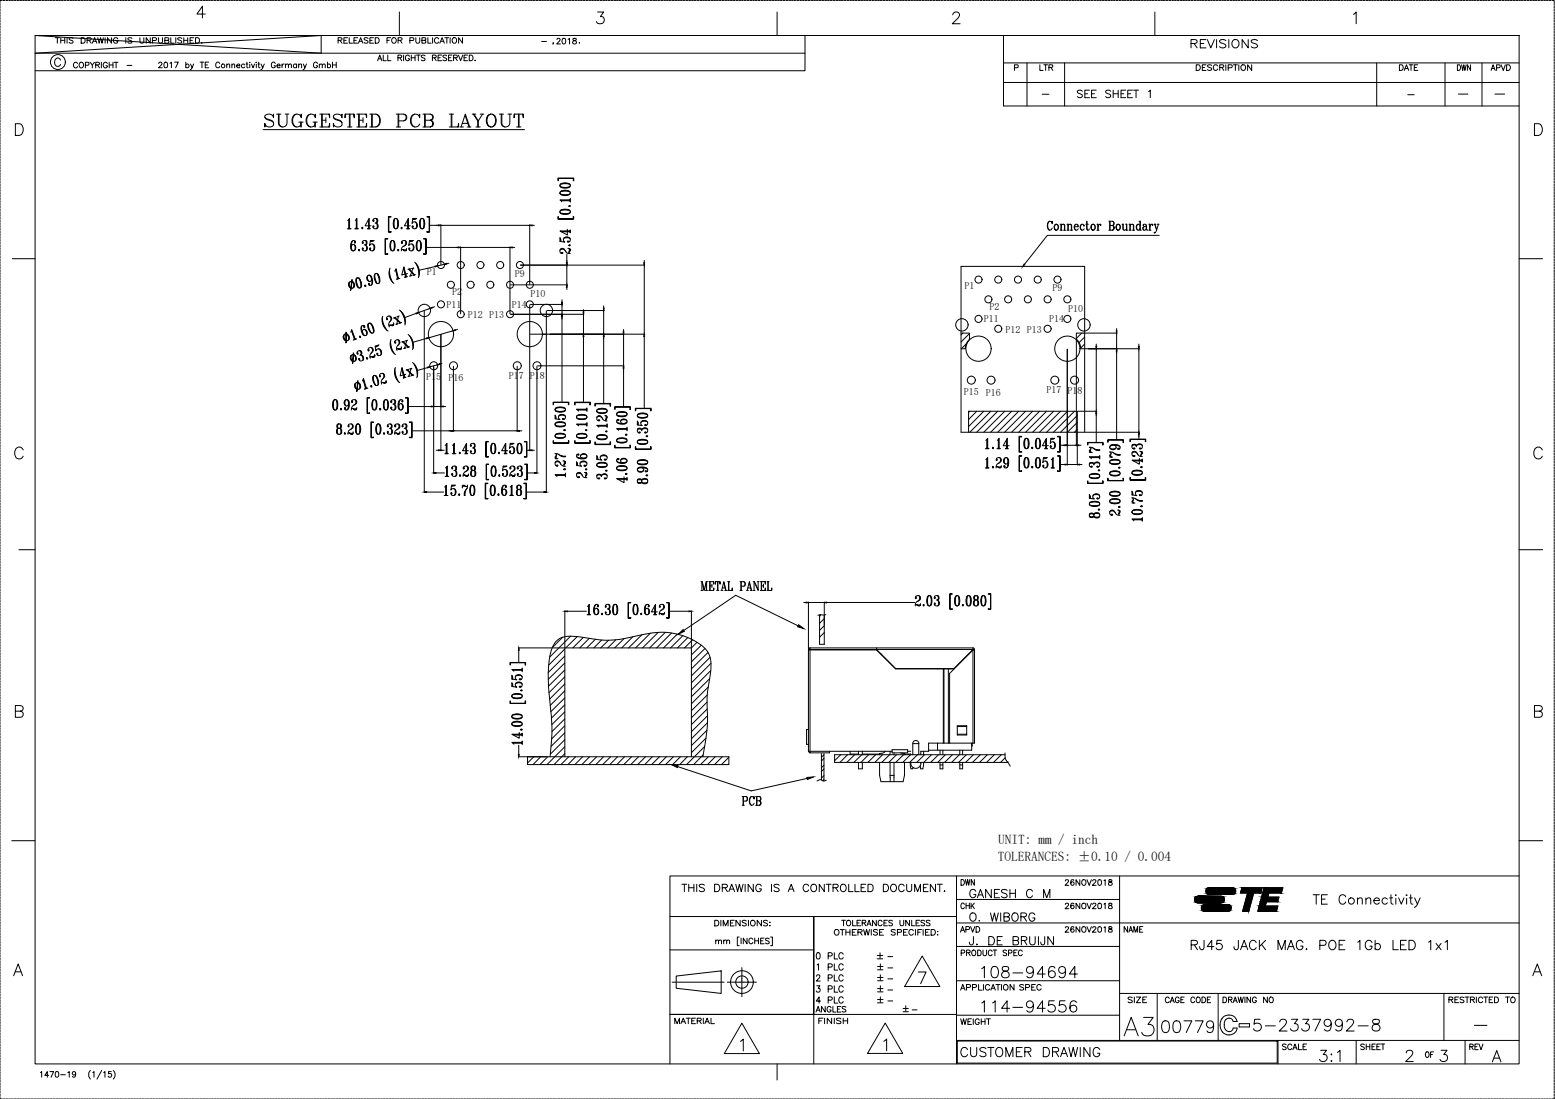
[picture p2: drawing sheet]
<svg xmlns="http://www.w3.org/2000/svg" width="420mm" height="297mm" viewBox="0 0 420 297" stroke-linecap="round" stroke-linejoin="round" font-family="sans-serif">
<defs><g id="words">
<g font-size="3.6">
<text x="269.6" y="232.8">TOLERANCES: ±0.10 / 0.004</text>
<text x="269.7" y="228.1">UNIT: mm / inch</text>
</g>
<g font-size="2.7">
<text x="115.4" y="74.3">P1</text>
<text x="139.1" y="74.8">P9</text>
<text x="120.6" y="83.2">P11</text>
<text x="122.1" y="79.8">P2</text>
<text x="138.3" y="83.2">P14</text>
<text x="143.3" y="80.3">P10</text>
<text x="260.6" y="78.2">P1</text>
<text x="267.4" y="83.7">P2</text>
<text x="284.4" y="78.8">P9</text>
<text x="126.4" y="86">P12 P13</text>
<text x="265.9" y="87.1">P11</text>
<text x="271.7" y="89.9">P12 P13</text>
<text x="283.5" y="87.1">P14</text>
<text x="288.6" y="84.2">P10</text>
<text x="115.1" y="102.8">P15</text>
<text x="121.2" y="103">P16</text>
<text x="137.5" y="102.3">P17</text>
<text x="143.2" y="102.6">P18</text>
<text x="260.4" y="106.7">P15</text>
<text x="266.4" y="107">P16</text>
<text x="282.7" y="106.2">P17</text>
<text x="288.4" y="106.5">P18</text>
</g>
</g></defs>
<g fill="none" stroke="#000" stroke-width=".27">
<path d="M0 1v.5M0 1.7v.5M0 2.5v.4M0 3.2v.5M0 4v.5M0 4.7v.5M0 5.4v.6M0 6.2v.5M0 7v.5M0 7.7v.5M0 8.5v.5M0 9.2v.5"/>
<path d="M0 10v.5M0 10.7v.5M0 11.5v.5M0 12.2v.5M0 13v.4M0 13.7v.5M0 14.5v.5M0 15.2v.5M0 15.9v.6M0 16.7v.5M0 17.5v.5M0 18.2v.5"/>
<path d="M0 19v.5M0 19.7v.5M.6 .1h-.6v.6M.8 .1h.6M1.6 .1h.5M2.4 .1h.4M3.1 .1h.5M3.9 .1h.5M4.6 .1h.5M5.3 .1h.5M6.1 .1h.5M6.9 .1h.5"/>
<path d="M7.6 .1h.5M8.3 .1h.5M9.1 .1h.5M9.5 9.6h401v278h-401zM9.5 9.6l77.3 4.8v-4.8l-77.3 4.8h208M9.9 .1h.5M10.6 .1h.5M11.3 .1h.6M12.1 .1h.5M12.9 .1h.4M13.6 .1h.5M14.4 .1h.5"/>
<path d="M14.9 10.2h1.1M15.1 .1h.5M15.5 10.2v1.5M15.8 .1h.5M16.3 16.2a.8 .8 0 0 0-.9-.5 .8 .8 0 0 0-.6 .8 .99 .99 0 0 0 .2 1.1 .99 .99 0 0 0 1 .3l.3-.5M16.4 10.9h1.1M16.4 10.2v1.5M16.6 .1h.5M17.4 .1h.5M17.5 10.2v1.5M18.1 .1h.5M18.1 10.2v1.5"/>
<path d="M18.8 .1h.5M19.6 .1h.5M19.7 10.4l-.4-.2-.6 .2 .1 .3 .9 .4-.1 .5-.5 .1-.4-.2M20.4 .1h.5M21 17.2a.57 .57 0 0 0-.7-.4 .57 .57 0 0 0-.4 .6v.4a.56 .56 0 0 0 .4 .6 .56 .56 0 0 0 .7-.4M21.1 .1h.5M21.7 16.9a.72 .72 0 0 1 .9 .7 .72 .72 0 0 1-.9 .7l-.3-.5zM21.8 .1h.6M21.9 10.2h.6a.78 .78 0 0 1 .5 .7 .78 .78 0 0 1-.5 .8h-.6zM22.6 .1h.5M23.1 17.6h.8l.1-.6-.9-.2v1.6M23.4 .1h.4"/>
<path d="M23.5 10.9l1-.1 .1-.4-.1-.2h-1v1.5M24.1 .1h.5M24.1 10.9l.5 .8M24.3 16.8l.6 .8v.8M24.8 .1h.6M24.9 11.7l.7-1.5 .6 1.5M25.2 11.2h.8M25.5 16.8l-.6 .8M25.6 .1h.5M25.9 17.6l.9-.1v-.6l-.9-.1v1.6M26.4 .1h.4M26.4 17.6l.5 .8"/>
<path d="M26.4 10.2l.4 1.5 .4-1.5 .4 1.5 .3-1.5M27.1 .1h.5M27.4 16.8v1.6M27.9 .1h.5M28.4 10.2v1.5M28.6 .1h.5M29 17.2a.57 .57 0 0 0-.6-.4 .57 .57 0 0 0-.5 .6v.4a.55 .55 0 0 0 .5 .6 .55 .55 0 0 0 .6-.6h-.4M29.3 .1h.5M29.5 16.8v1.6M29.5 17.6h1M30.1 .1h.5M30.1 10.2v1.5l-1.1-1.5v1.5"/>
<path d="M30.5 16.8v1.6M30.9 .1h.5M30.9 16.8h1M31.4 16.8v1.6M31.6 .1h.5M31.8 10.5a.62 .62 0 0 0-.6-.3 .62 .62 0 0 0-.6 .5v.4a.59 .59 0 0 0 .6 .6 .59 .59 0 0 0 .6-.6h-.3M32.3 .1h.6M33.1 .1h.5M33.9 .1h.4M34 10.2v1.5M34.3 17.7h1.3M34.6 .1h.5"/>
<path d="M35.3 .1h.6M35.6 10.4l-.4-.2-.7 .2 .2 .3 .9 .4v.4l-.1 .1-.6 .1-.4-.2M36.1 .1h.5M36.9 .1h.4M37.6 .1h.5M37.8 10.2v1l.2 .4 .3 .1 .5-.2 .1-1.3M38.4 .1h.5M39.1 .1h.5M39.8 .1h.5M40.6 10.2v1.5l-1.1-1.5v1.5M40.6 .1h.5M41.2 11l.9-.1 .2-.5-.2-.2h-.9v1.5"/>
<path d="M41.4 .1h.5M42.1 .1h.5M42.8 10.2v1l.3 .4 .2 .1 .6-.2v-1.3M42.8 .1h.5M42.9 17.2l.3-.4 .6 .3-.2 .5-.8 .7h1.1M43.6 .1h.5M44.4 .1h.5M44.5 16.9a.74 .74 0 0 1 .9 .5 .74 .74 0 0 1-.5 .9l-.5-.2-.1-.6zM44.5 10.9l1-.1 .1-.2-.1-.4h-1v1.5l1-.1 .1-.4-.4-.3M45.1 .1h.5M45.8 .1h.6M45.9 17.1l.4-.3v1.5"/>
<path d="M46.1 10.2v1.5h1M46.6 .1h.5M47.2 16.8h1l-.7 1.5M47.4 .1h.4M47.5 10.2v1.5M48.1 .1h.5M48.9 .1h.5M49.1 10.4l-.4-.2-.7 .2 .2 .3 .8 .4 .1 .4-.2 .1h-.7l-.2-.1M49.6 .1h.5M49.7 10.9h1M49.7 10.2v1.5M50.2 17.6a.49 .49 0 0 1 .7-.1 .49 .49 0 0 1 0 .7 .49 .49 0 0 1-.7-.1"/>
<path d="M50.2 16.8v1.5M50.3 .1h.5M50.7 10.2v1.5M51.1 .1h.5M51.4 10.9h.6M51.5 17.3l.4 1 .4-1M51.9 .1h.5M51.9 18.3l-.5 .5M52.4 10.2h-1v1.5h1M52.6 .1h.5M52.8 10.2h.6a.78 .78 0 0 1 .5 .7 .78 .78 0 0 1-.5 .8h-.6zM53.3 .1h.5"/>
<path d="M54.1 16.8h1M54.1 .1h.5M54.4 11.6h.2zM54.6 16.8v1.5M54.9 .1h.5M55.5 3.8h-2.3l1.5-2.1v3.2M55.5 17.6h.5M55.6 .1h.5M56.3 .1h.6M56.4 16.8h-.9v1.5h.9M57.1 .1h.5M57.9 .1h.4"/>
<path d="M58.6 .1h.5M59.4 17.2a.54 .54 0 0 0-.7-.4 .54 .54 0 0 0-.4 .6v.4a.55 .55 0 0 0 .4 .5 .55 .55 0 0 0 .7-.3M59.4 .1h.5M60.1 .1h.5M60.8 .1h.5M61.3 17.6l.3-.3 .4 .1 .1 .9M61.3 17.3v1M61.6 .1h.5M62.4 .1h.5M62.7 17.6l.3-.3 .4 .1v.9M62.7 17.3v1M63.1 .1h.5"/>
<path d="M63.8 .1h.5M63.9 17.8h.9v-.2a.48 .48 0 0 0-.7-.1 .48 .48 0 0 0 0 .7 .48 .48 0 0 0 .7-.1M64.6 .1h.5M65.4 .1h.5M66.1 .1h.5M66.1 17.6a.49 .49 0 0 0-.7-.1 .49 .49 0 0 0 0 .7 .49 .49 0 0 0 .7-.1M66.5 17.3h.5M66.7 16.8l.1 1.5h.3M66.8 .1h.6M67.5 16.8v.2zM67.5 17.4v.9M67.6 .1h.5"/>
<path d="M67.9 17.3l.5 1 .4-1M68.4 .1h.4M69.1 .1h.5M69.3 16.8v.2zM69.3 17.4v.9M69.7 17.3h.5M69.9 .1h.5M69.9 16.8v1.3l.4 .2M70.5 17.3l.5 1 .4-1M70.6 .1h.5M71 18.3l-.5 .5M71.3 .1h.5"/>
<path d="M72.1 .1h.5M72.9 .1h.5M73.6 .1h.5M74.3 .1h.5M74.4 17.2a.54 .54 0 0 0-.6-.4 .54 .54 0 0 0-.5 .6v.4a.53 .53 0 0 0 .6 .5 .53 .53 0 0 0 .5-.5h-.4M74.8 17.8h.9v-.2a.46 .46 0 0 0-.7-.1 .46 .46 0 0 0 0 .7 .46 .46 0 0 0 .7-.1M75.1 .1h.5M75.9 .1h.5M76.2 17.3v1M76.6 .1h.5M76.8 17.3l-.4 .1-.2 .4M77.1 17.6l.4-.3 .4 .1v.9"/>
<path d="M77.1 17.3v1M77.3 .1h.6M77.9 17.6l.4-.3 .4 .1v.9M78.1 .1h.5M78.9 .1h.4M79.6 .1h.5M80.1 17.6a.49 .49 0 0 0-.7-.1 .49 .49 0 0 0 0 .7 .49 .49 0 0 0 .7-.1M80.1 17.3v1M80.3 .1h.6M80.7 17.6l.4-.3 .3 .1 .1 .9M80.7 17.3v1M81.1 .1h.5"/>
<path d="M81.9 .1h.4M82 17.3l.4 1 .4-1M82.4 18.3l-.5 .5M82.6 .1h.5M83.4 .1h.5M84.1 .1h.5M84.8 .1h.5M85.6 .1h.5M85.8 17.2a.54 .54 0 0 0-.7-.4 .54 .54 0 0 0-.4 .6v.4a.53 .53 0 0 0 .5 .5 .53 .53 0 0 0 .6-.5h-.4M86.3 17.6l.4-.3 .3 .1 .1 .9M86.3 17.3v1M86.4 .1h.5"/>
<path d="M87.1 17.6l.4-.3 .3 .1 .1 .9M87.1 .1h.5M87.8 .1h.5M88.5 17.6a.47 .47 0 0 1 .7-.1 .47 .47 0 0 1 0 .7 .47 .47 0 0 1-.7-.1M88.5 16.8v1.5M88.6 .1h.5M89.4 .1h.4M89.8 17.6h1M89.8 16.8v1.5M90.1 .1h.5M90.8 .1h.6M90.8 16.8v1.5"/>
<path d="M91.4 10.9l.8-.1 .2-.4-.2-.2h-.8v1.5M91.6 .1h.5M91.9 10.9l.5 .8M92.4 .1h.4M92.9 10.9h.6M93.1 .1h.5M93.9 .1h.5M93.9 10.2h-1v1.5h1M94.4 10.2v1.5h.9M94.6 .1h.5M95.3 .1h.5M95.6 10.9h.7"/>
<path d="M96.1 .1h.5M96.6 10.2h-1v1.5h1M96.9 11.7l.6-1.5 .5 1.5M96.9 .1h.5M97.1 11.2h.7M97.6 .1h.5M98.3 .1h.5M99.1 .1h.5M99.4 10.4l-.3-.2h-.6l-.1 .5 .9 .3 .1 .5-.3 .2-.7-.2M99.9 .1h.5M99.9 10.9h.6M100.6 .1h.5"/>
<path d="M100.9 10.2h-1v1.5h1M101.3 .1h.6M101.4 10.2h.5a.76 .76 0 0 1 .6 .7 .76 .76 0 0 1-.6 .8h-.5zM102 16.4l.6-1.5 .6 1.5M102.1 .1h.5M102.2 15.9h.8M102.9 .1h.4M103.5 14.9v1.5h.9M103.6 .1h.5M104.4 .1h.5M104.6 10.9h.6M104.8 14.9v1.5h.8"/>
<path d="M105.1 .1h.5M105.5 10.2h-.9v1.5M105.8 .1h.5M106.6 .1h.5M107.4 .1h.5M107.5 15.6h.9l.1-.4-.3-.3h-.7v1.5M107.6 10.9l.9-.1 .1-.5-1-.1v1.5M107.9 3.2v6.4M108 15.6l.5 .8M108.1 .1h.5M108.1 10.9l.5 .8M108.8 .1h.5"/>
<path d="M109.1 14.9v1.5M109.6 .1h.5M110.4 .1h.5M110.6 15.3a.54 .54 0 0 0-.6-.4 .54 .54 0 0 0-.4 .6v.4a.53 .53 0 0 0 .5 .5 .53 .53 0 0 0 .5-.5h-.3M110.7 11l1-.1 .1-.6-1.1-.1v1.5M111.1 .1h.5M111.1 14.9v1.5M111.1 15.6h1M111.8 .1h.6M112.1 14.9v1.5M112.4 10.2v1l.2 .4 .2 .1 .4-.1 .2-.4v-1M112.5 14.9h1"/>
<path d="M112.6 .1h.5M113 14.9v1.5M113.4 .1h.4M114 10.9l.9-.1v-.6h-.9v1.5l.9-.1 .2-.4-.4-.3M114.1 .1h.5M114.9 15.1l-.4-.2-.7 .2 .2 .4 .9 .5v.2l-.4 .2-.7-.2M114.9 .1h.5M115.6 10.2v1.5h.9M115.6 .1h.5M116.3 .1h.5M116.8 15.6h.9l.1-.5-1-.2v1.5M116.9 10.2v1.5"/>
<path d="M117.1 .1h.5M117.3 15.6l.6 .8M117.9 .1h.5M118.4 15.6h.6M118.5 10.5a.6 .6 0 0 0-.6-.3 .6 .6 0 0 0-.5 .5v.4a.6 .6 0 0 0 .5 .6 .6 .6 0 0 0 .6-.4M118.6 .1h.5M118.8 11.7l.7-1.5 .6 1.5M119.1 11.2h.7M119.3 14.9h-.9v1.5h.9M119.3 .1h.5M120.1 .1h.5M120.2 10.2h1"/>
<path d="M120.7 15.1l-.4-.2-.6 .2 .1 .4 .9 .5v.2l-.4 .2-.6-.2M120.7 10.2v1.5M120.9 .1h.5M121.2 15.6h.6M121.6 .1h.5M121.6 10.2v1.5M122.1 14.9h-.9v1.5h.9M122.3 .1h.6M122.6 15.6h.8l.1-.5-.9-.2v1.5M123.1 15.6l.5 .8M123.1 .1h.5M123.9 14.9l.6 1.5 .6-1.5"/>
<path d="M123.9 .1h.4M124.6 .1h.5M125 10.2v1.5l-1.1-1.5v1.5M125.3 .1h.6M125.4 15.6h.6M126.1 .1h.5M126.3 14.9h-.9v1.5h.9M126.8 14.9h.5a.82 .82 0 0 1 .5 .7 .82 .82 0 0 1-.5 .8h-.5zM126.8 .1h.5M127.6 .1h.5M128.4 16.3h.1M128.4 .1h.5"/>
<path d="M129.1 .1h.5M129.8 .1h.5M130.6 .1h.5M131.4 .1h.5M132.1 .1h.5M132.8 .1h.6M133.6 .1h.5M134.4 .1h.4M135.1 .1h.5M135.8 .1h.6M136.6 .1h.5M137.3 .1h.5"/>
<path d="M138.1 .1h.5M138.9 .1h.5M139.6 .1h.5M140.3 .1h.5M141.1 .1h.5M141.9 .1h.5M142.6 .1h.5M143.3 .1h.5M144.1 .1h.5M144.9 .1h.4M145.6 .1h.5M146.3 .1h.6"/>
<path d="M146.3 11.2h1.4M147.1 .1h.5M147.9 .1h.4M148.6 .1h.5M149.4 .1h.5M149.5 11.6l-.1 .4M150.1 .1h.5M150.5 10.7l.1-.3h.4l.3 .4-.9 1.1h1M150.8 .1h.5M151.6 .1h.5M152.1 10.4a.77 .77 0 0 1 .8 .6 .77 .77 0 0 1-.5 .9l-.5-.3-.1-.6zM152.4 .1h.5"/>
<path d="M153.1 .1h.5M153.5 10.7l.4-.3v1.5M153.8 .1h.5M154.6 .1h.5M154.9 10.4v.5l.6 .2 .2 .3a.51 .51 0 0 1-.5 .5 .51 .51 0 0 1-.5-.5l1-.7-.1-.3zM155.4 .1h.4M156.1 .1h.5M156.5 11.6h.1zM156.8 .1h.6M157.6 .1h.5M158.4 .1h.4M159.1 .1h.5"/>
<path d="M159.9 .1h.5M160.6 .1h.5M161.3 .1h.5M161.5 3.2h1.6l-.9 1.3a1.01 1.01 0 0 1 1.1 1.1 1.01 1.01 0 0 1-1.4 .8l-.4-.1-.3-.5M162.1 .1h.5M162.9 .1h.5M163.6 .1h.5M164.3 .1h.5M165.1 .1h.5M165.9 .1h.5M166.6 .1h.5M167.3 .1h.6"/>
<path d="M168.1 .1h.5M168.9 .1h.4M169.6 .1h.5M170.3 .1h.6M171.1 .1h.5M171.8 .1h.5M172.6 .1h.5M173.4 .1h.5M174.1 .1h.5M174.8 .1h.5M175.6 .1h.5M176.4 .1h.5"/>
<path d="M177.1 .1h.5M177.8 .1h.6M178.6 .1h.5M179.4 .1h.4M180.1 .1h.5M180.8 .1h.6M181.6 .1h.5M182.3 .1h.5M183.1 .1h.5M183.9 .1h.5M184.6 .1h.5M185.3 .1h.5"/>
<path d="M186.1 .1h.5M186.9 .1h.5M187.6 .1h.5M188.3 .1h.5M189.1 .1h.5M189.9 .1h.4M190.6 .1h.5M191.3 .1h.6M192.1 .1h.5M192.8 .1h.5M193.6 .1h.5M194.4 .1h.5"/>
<path d="M195.1 .1h.5M195.8 .1h.5M196.6 .1h.5M197.4 .1h.5M198.1 .1h.5M198.8 .1h.5M199.6 .1h.5M200.4 .1h.4M201.1 .1h.5M201.8 .1h.6M202.6 .1h.5M203.4 .1h.4"/>
<path d="M204.1 .1h.5M204.9 .1h.5M205.6 .1h.5M206.3 .1h.5M207.1 .1h.5M207.9 .1h.5M208.6 .1h.5M209.3 .1h.5M210 3.2v6.4M210.1 .1h.5M210.9 .1h.4M211.6 .1h.5"/>
<path d="M212.3 .1h.6M213.1 .1h.5M213.9 .1h.4M214.6 .1h.5M215.3 .1h.6M216.1 .1h.5M216.8 .1h.5M217.5 9.6v9.5h-208M217.6 .1h.5M218.4 .1h.5M219.1 .1h.5M219.8 .1h.5"/>
<path d="M220.6 .1h.5M221.4 .1h.5M222.1 .1h.5M222.8 .1h.6M223.6 .1h.5M224.4 .1h.4M225.1 .1h.5M225.8 .1h.6M226.6 .1h.5M227.3 .1h.5M228.1 .1h.5M228.9 .1h.5"/>
<path d="M229.6 .1h.5M230.3 .1h.5M231.1 .1h.5M231.9 .1h.5M232.6 .1h.5M233.3 .1h.5M234.1 .1h.5M234.9 .1h.4M235.6 .1h.5M236.3 .1h.6M237.1 .1h.5M237.8 .1h.5"/>
<path d="M238.6 .1h.5M239.4 .1h.5M240.1 .1h.5M240.8 .1h.5M241.6 .1h.5M242.4 .1h.5M243.1 .1h.5M243.8 .1h.5M244.6 .1h.5M245.4 .1h.4M246.1 .1h.5M246.8 .1h.6"/>
<path d="M247.6 .1h.5M248.3 .1h.5M249.1 .1h.5M249.9 .1h.5M250.6 .1h.5M251.3 .1h.5M252.1 .1h.5M252.9 .1h.5M253.6 .1h.5M254.3 .1h.5M255.1 .1h.5M255.9 .1h.4"/>
<path d="M256.6 .1h.5M257.3 .1h.6M257.4 4v-.1a1.01 1.01 0 0 1 1.3-.7 .81 .81 0 0 1 .4 1.3l-1.8 1.9h2.1M258.1 .1h.5M258.8 .1h.5M259.6 .1h.5M260.4 .1h.5M261.1 .1h.5M261.8 .1h.5M262.6 .1h.5M263.4 .1h.5M264.1 .1h.5"/>
<path d="M264.8 .1h.5M265.6 .1h.5M266.4 .1h.4M267.1 .1h.5M267.8 .1h.6M268.6 .1h.5M269.4 .1h.4M270.1 .1h.5M270.8 .1h.6M271.1 17h139.4M271.1 9.6v19h139.4M271.6 .1h.5"/>
<path d="M272.3 .1h.5M273.1 .1h.5M273.9 .1h.5M274.1 18.3l.9-.1 .1-.6-1-.1v1.5M274.6 .1h.5M275.3 .1h.5M276.1 .1h.5M276.9 .1h.4M277.5 17v11.6M277.6 .1h.5M278.3 .1h.5M279.1 .1h.5"/>
<path d="M279.9 .1h.4M280.6 .1h.5M281 17.5v1.5h.9M281.3 .1h.6M282 17.5h1M282.1 .1h.5M282.5 17.5v1.5M282.8 .1h.5M283.4 18.2l1-.1v-.5l-1-.1v1.5M283.6 .1h.5M284 18.2l.5 .8M284.4 .1h.5"/>
<path d="M285.1 .1h.5M285.8 .1h.5M286.6 .1h.5M287.4 .1h.5M287.7 17v11.6M288.1 .1h.5M288.8 .1h.5M289.6 .1h.5M290.4 .1h.4M291.1 .1h.5M291.8 .1h.6M292.6 .1h.5"/>
<path d="M293.3 .1h.5M294.1 .1h.5M294.9 .1h.5M295.6 .1h.5M296.3 .1h.5M297.1 .1h.5M297.9 .1h.5M298.6 .1h.5M299.3 .1h.5M300.1 .1h.5M300.9 .1h.4M301.6 .1h.5"/>
<path d="M302.3 .1h.6M303.1 .1h.5M303.8 .1h.5M304.6 .1h.5M305.4 .1h.5M306.1 .1h.5M306.8 .1h.5M307.6 .1h.5M308.4 .1h.5M309.1 .1h.5M309.8 .1h.5M310.6 .1h.5"/>
<path d="M311.4 .1h.4M312 3.2v6.4M312.1 .1h.5M312.8 .1h.6M313.6 .1h.5M314.3 .1h.5M315.1 .1h.5M315.8 .1h.6M316.6 .1h.5M317.3 .1h.5M318.1 .1h.5M318.9 .1h.5"/>
<path d="M319.6 .1h.5M320.3 .1h.5M321.1 .1h.5M321.8 11.8l1.4-.2 .3-.5-.3-.3-1.4-.1v2.2M321.9 .1h.4M322.6 .1h.5M322.6 11.8l.9 1.1M323.2 17.5h.6a.79 .79 0 0 1 .5 .8 .79 .79 0 0 1-.5 .7h-.6zM323.3 .1h.6M324.1 .1h.5M324.3 11.8h.9M324.9 .1h.4"/>
<path d="M324.9 18.2h.6M325.6 .1h.5M325.8 10.7h-1.5v2.2h1.5M325.9 17.5h-1v1.5h1M326.2 10.7l1 2.2 .9-2.2M326.3 .1h.6M327.1 .1h.5M327.4 17.7l-.4-.2-.7 .2v.3l1.1 .6v.2l-.4 .2-.7-.2M327.8 .1h.5M328.6 .1h.5M328.7 10.7v2.2M329 17.9a.62 .62 0 0 0-.7-.4 .62 .62 0 0 0-.5 .6 .68 .68 0 0 0 .3 .8 .68 .68 0 0 0 .8-.1l.1-.1"/>
<path d="M329.4 .1h.5M329.6 18.2h.7l.4-.4-.2-.2-.9-.1v1.5M330.1 .1h.5M330.1 18.2l.6 .8M330.8 .1h.5M331.2 11a1.03 1.03 0 0 0-1.7 .2l.5 .4a1.25 1.25 0 0 1 1.2 .7v.3a1.16 1.16 0 0 1-1.7 0M331.2 17.5v1.5M331.6 .1h.5M331.9 18.3l.9-.1 .2-.2-.1-.4-1-.1v1.5M332 10.7v2.2M332.4 .1h.4M333.1 .1h.5"/>
<path d="M333.1 11a1.09 1.09 0 0 1 1.7 .6 1.09 1.09 0 0 1-1.2 1.3l-.5-.3a1.26 1.26 0 0 1 0-1.6zM333.2 17.5h1.1M333.8 17.5v1.5M333.8 .1h.5M334.6 .1h.5M334.7 17.5v1.5M335.4 .1h.4M335.4 17.7l.2-.1a.72 .72 0 0 1 1 .7 .72 .72 0 0 1-1.2 .5l-.1-.4zM336.1 .1h.5M336.8 .1h.6M337.3 10.7v2.2l-1.7-2.2v2.2M337.6 .1h.5"/>
<path d="M338.2 17.5v1.5l-1.1-1.5v1.5M338.3 .1h.5M339.1 .1h.5M339.8 11a1.05 1.05 0 0 0-1.7 .2l.2 .3 1.2 .5 .3 .6a1.16 1.16 0 0 1-1.7 0M339.9 .1h.5M340.6 .1h.5M341.3 .1h.5M342.1 .1h.5M342.9 .1h.5M343.6 .1h.5M344.3 .1h.5M345.1 .1h.5"/>
<path d="M345.9 .1h.4M346.6 .1h.5M347.3 .1h.6M348.1 .1h.5M348.8 .1h.5M349.6 .1h.5M350.4 .1h.5M351.1 .1h.5M351.8 .1h.5M352.6 .1h.5M353.4 .1h.5M354.1 .1h.5"/>
<path d="M354.8 .1h.5M355.6 .1h.5M356.4 .1h.4M357.1 .1h.5M357.8 .1h.6M358.6 .1h.5M359.3 .1h.5M360.1 .1h.5M360.8 .1h.6M361.6 .1h.5M362.3 .1h.5M363.1 .1h.5"/>
<path d="M363.9 .1h.5M364.6 .1h.5M365.3 .1h.5M365.7 3.9l.7-.7v3.2M366.1 .1h.5M366.9 .1h.4M367.6 .1h.5M368.3 .1h.6M369.1 .1h.5M369.8 .1h.5M370.6 .1h.5M371.3 .1h.6"/>
<path d="M372 17v11.6M372.1 .1h.5M372.8 .1h.5M373.6 .1h.5M374.4 .1h.5M375.1 .1h.5M375.8 .1h.5M376.6 .1h.5M377.4 .1h.4M378.1 .1h.5M378.1 17.5h.5a.81 .81 0 0 1 .6 .8 .81 .81 0 0 1-.6 .7h-.5zM378.8 .1h.5"/>
<path d="M379.4 19l.6-1.5 .6 1.5M379.6 .1h.5M379.6 18.5h.8M380.4 .1h.4M380.7 17.5h1.1M381.1 .1h.5M381.3 17.5v1.5M381.8 .1h.6M382.1 18.2h.6M382.6 .1h.5M383.1 17.5h-1v1.5h1M383.3 .1h.5"/>
<path d="M384.1 .1h.5M384.9 .1h.5M385.6 .1h.5M386.3 .1h.5M387.1 .1h.5M387.9 .1h.4M388.6 .1h.5M389.3 .1h.5M390.1 .1h.5M390.4 17v11.6M390.9 .1h.4M391.6 .1h.5"/>
<path d="M392.3 .1h.6M393.1 .1h.5M393.8 17.5a.77 .77 0 0 1 .9 .8 .77 .77 0 0 1-.9 .7zM393.8 .1h.5M394.6 .1h.5M394.9 17.5l.3 1.5 .3-1.5 .3 1.5 .4-1.5M395.4 .1h.5M396.1 .1h.5M396.8 .1h.5M397.3 17.5v1.5l-.8-1.5v1.5M397.6 .1h.5M398.4 .1h.4"/>
<path d="M399.1 .1h.5M399.8 .1h.5M400.4 17v11.6M400.6 .1h.5M401.4 .1h.4M402.1 .1h.5M402.8 .1h.6M402.9 19l.5-1.5 .6 1.5M403.1 18.5h.7M403.6 .1h.5M404.3 .1h.5M404.4 18.3l.8-.1v-.6l-.8-.1v1.5"/>
<path d="M405.1 .1h.5M405.6 17.5l.6 1.5 .5-1.5M405.8 .1h.6M406.6 .1h.5M407.1 17.5h.5a.81 .81 0 0 1 .5 .8 .81 .81 0 0 1-.5 .7h-.5zM407.3 .1h.5M408.1 .1h.5M408.9 .1h.5M409.6 .1h.5M410.3 .1h.5M411.1 .1h.5M411.9 .1h.4"/>
<path d="M412.6 .1h.5M413.3 .1h.6M414.1 .1h.5M414.8 .1h.5M415.6 .1h.5M416.3 .1h.6M417.1 .1h.5M417.8 .1h.5M418.6 .1h.5M419.4 .1h.5v.6M419.9 1v.5M419.9 1.7v.5"/>
<path d="M419.9 2.5v.4M419.9 3.2v.5M419.9 4v.5M419.9 4.7v.5M419.9 5.4v.6M419.9 6.2v.5M419.9 7v.5M419.9 7.7v.5M419.9 8.5v.5M419.9 9.2v.5M419.9 10v.5M419.9 10.7v.5"/>
<path d="M419.9 11.5v.5M419.9 12.2v.5M419.9 13v.4M419.9 13.7v.5M419.9 14.5v.5M419.9 15.2v.5M419.9 15.9v.6M419.9 16.7v.5M419.9 17.5v.5M419.9 18.2v.5M419.9 19v.5M419.9 19.7v.5"/>
<path d="M0 20.5v.5M0 21.2v.5M0 22v.5M0 22.7v.5M0 23.5v.4M0 24.2v.5M0 25v.5M0 25.7v.5M0 26.4v.6M0 27.2v.5M0 28v.5M0 28.7v.5"/>
<path d="M0 29.4v.6M0 30.2v.5M0 31v.5M0 31.7v.5M0 32.5v.5M0 33.2v.5M0 34v.4M0 34.7v.5M0 35.5v.5M0 36.2v.5M0 36.9v.6M0 37.7v.5"/>
<path d="M0 38.5v.5M0 39.2v.5M0 39.9v.6M4.1 33.4h1.1a1.69 1.69 0 0 1 1.1 1.6 1.69 1.69 0 0 1-1.1 1.6h-1.1zM71.1 35h70.6M71.5 31.7l.7 .5 1.4 .5 .3 .5v.6a1.34 1.34 0 0 1-1.3 .5 1.34 1.34 0 0 1-1.1-1v1l.2-.5M73.7 31.3l.2-.5v1a1.36 1.36 0 0 0-2.4-.5 .91 .91 0 0 0 .7 1l1.4 .5 .3 .4M74.7 30.8h1.2M75.2 30.8v2.5a1.18 1.18 0 0 0 1.2 1 1.18 1.18 0 0 0 1.2-1v-2.5M75.4 30.8v2.5l.2 .5 .6 .5M77 30.8h1.1M80.1 30.8a1.99 1.99 0 0 0 0 3.5"/>
<path d="M80.7 33h1.2M81.2 31.3l.2 .5v-1l-.2 .5a1.31 1.31 0 0 0-1.4-.4 1.31 1.31 0 0 0-.9 1.3 1.53 1.53 0 0 0 .3 1.6 1.53 1.53 0 0 0 1.7 .3l.3-.3M81.2 33v1.3M81.4 33v1.3M83.9 30.8a1.95 1.95 0 0 0 0 3.5M84.6 33h1.1M85 31.3l.2 .5v-1l-.2 .5a1.32 1.32 0 0 0-1.4-.4 1.32 1.32 0 0 0-.9 1.3 1.54 1.54 0 0 0 .4 1.6 1.54 1.54 0 0 0 1.7 .3l.2-.3M85 33v1.3M85.2 33v1.3M86.4 30.8h2.7v1l-.2-1M86.4 34.3h2.7v-1l-.2 1M86.9 30.8v3.5"/>
<path d="M87.1 30.8v3.5M87.1 32.5h1M88.1 31.8v1.4M90.1 31.7l.3 .3 1.7 .7 .3 .5v.6a1.3 1.3 0 0 1-1.3 .5 1.3 1.3 0 0 1-1-1v1l.1-.5M92.2 31.3l.2-.5v1a1.33 1.33 0 0 0-1-1 1.33 1.33 0 0 0-1.3 .5 .84 .84 0 0 0 .6 1l1.4 .5 .3 .4M93.4 30.8l-.2 1v-1h2.5v1l-.2-1M93.9 34.3h1.2M94.4 30.8v3.5M94.6 30.8v3.5M96.4 30.8h2.7v1l-.2-1M96.4 34.3h2.7v-1l-.2 1M96.9 30.8v3.5"/>
<path d="M97.1 32.5h1M97.1 30.8v3.5M98.1 31.8v1.4M99.9 30.8h1.7a1.84 1.84 0 0 1 1.2 1.8 1.84 1.84 0 0 1-1.2 1.7h-1.7M100.4 30.8v3.5M100.6 30.8v3.5M101.6 30.8a1.95 1.95 0 0 1 0 3.5M107.1 30.8l2.5 .2a.92 .92 0 0 1 .3 1 .92 .92 0 0 1-.8 .7h-1.4M107.1 34.3h1.1M107.6 30.8v3.5M107.7 30.8v3.5M109.1 30.8a.94 .94 0 0 1 .7 1 .94 .94 0 0 1-.7 .9"/>
<path d="M112.1 30.8a1.99 1.99 0 0 0 0 3.5M113.2 31.3l.2 .5v-1l-.2 .5a1.31 1.31 0 0 0-1.4-.4 1.31 1.31 0 0 0-.9 1.3 1.53 1.53 0 0 0 .4 1.6 1.53 1.53 0 0 0 1.6 .3l.5-.6M114.3 30.8l2.5 .2a.84 .84 0 0 1 0 1.3l-.6 .2M114.3 34.3l2.5-.2a.94 .94 0 0 0 .2-.9 .94 .94 0 0 0-.8-.7 .94 .94 0 0 1 .8 .9 .94 .94 0 0 1-.8 .9M114.7 30.8v3.5M114.9 30.8v3.5M116.2 30.8a.84 .84 0 0 1 .7 .9 .84 .84 0 0 1-.7 .8h-1.3M121.4 34.3h2.5v-1l-.2 1M121.4 30.8h1.2M121.9 30.8v3.5M122.1 30.8v3.5M124.2 34.3h1"/>
<path d="M124.6 34.3l1.1-3.5 1.2 3.5M124.9 33.3h1.5M125.7 31.3l1 3M126.2 34.3h1.1M127.6 30.8h1M127.9 30.8l1.2 1.9v1.6M128.1 30.8l1.1 1.9v1.6M128.6 34.3h1.2M129.8 30.8h.9M130.4 30.8l-1.2 1.9M132.6 30.8a1.85 1.85 0 0 0-1.2 1.8 1.85 1.85 0 0 0 1.2 1.7 1.81 1.81 0 0 0 1.5-1.4 1.81 1.81 0 0 0-.7-1.9 1.37 1.37 0 0 0-1.6 .3 1.37 1.37 0 0 0-.2 1.5 1.61 1.61 0 0 0 1 1.5M132.9 30.8a2.02 2.02 0 0 1 0 3.5"/>
<path d="M134.9 30.8h1.2M135.4 30.8v2.5a1.18 1.18 0 0 0 1.2 1 1.18 1.18 0 0 0 1.2-1v-2.5M135.6 30.8v2.5l.1 .5 .7 .5M137.2 30.8h1.1M139.1 30.8l-.2 1v-1h2.5v1l-.2-1M139.6 34.3h1.2M140.1 30.8v3.5M140.3 30.8v3.5M271.1 22.3h139.4M281.6 25.5h1.8M292.4 24.7a.76 .76 0 0 0-.7-.4 .76 .76 0 0 0-.6 .5l.2 .3 1.1 .5v.5a.87 .87 0 0 1-1.3 0M293.1 25.3h.8"/>
<path d="M294.4 24.4h-1.3v2h1.3M294.9 25.3h.8M296.2 24.4h-1.3v2h1.3M300.1 24.7a.76 .76 0 0 0-.7-.4 .76 .76 0 0 0-.7 .5l.2 .3 1 .4 .2 .6a.89 .89 0 0 1-1.4 0M300.8 25.3h1.3M300.8 24.4v2M302.1 24.4v2M302.9 25.3h.8M304.2 24.4h-1.3v2h1.3M304.7 25.3h.8M306 24.4h-1.3v2h1.3M306.3 24.4h1.3"/>
<path d="M307 24.4v2M310.3 24.8l.5-.4v2M380.4 25.6h1.7M394 25.4h2.6M403.9 25.4h2.7M414.6 33.4h1.1a1.69 1.69 0 0 1 1.1 1.6 1.69 1.69 0 0 1-1.1 1.6h-1.1zM419.9 20.5v.5M419.9 21.2v.5M419.9 22v.5M419.9 22.7v.5M419.9 23.5v.4M419.9 24.2v.5"/>
<path d="M419.9 25v.5M419.9 25.7v.5M419.9 26.4v.6M419.9 27.2v.5M419.9 28v.5M419.9 28.7v.5M419.9 29.4v.6M419.9 30.2v.5M419.9 31v.5M419.9 31.7v.5M419.9 32.5v.5M419.9 33.2v.5"/>
<path d="M419.9 34v.4M419.9 34.7v.5M419.9 35.5v.5M419.9 36.2v.5M419.9 36.9v.6M419.9 37.7v.5M419.9 38.5v.5M419.9 39.2v.5M419.9 39.9v.6M0 40.7v.5M0 41.5v.5M0 42.2v.5"/>
<path d="M0 43v.5M0 43.7v.5M0 44.5v.4M0 45.2v.5M0 46v.5M0 46.7v.5M0 47.4v.5M0 48.2v.5M0 49v.5M0 49.7v.5M0 50.4v.6M0 51.2v.5"/>
<path d="M0 52v.5M0 52.7v.5M0 53.5v.5M0 54.2v.5M0 55v.4M0 55.7v.5M0 56.5v.5M0 57.2v.5M0 57.9v.5M0 58.7v.5M0 59.5v.5M93.9 59.6l.5-.6v2.8"/>
<path d="M94.2 59.3v2.5M94.4 59.3v2.4M96 59.6l.4-.6v2.8M96.3 59.3v2.5M96.4 59.3v2.4M99.6 59.5v2.3M99.7 59.3v2.4M100.8 59.6l.2 .1zM100.8 59.5l.2 .2h-.2a.66 .66 0 0 1 .5-.7 .66 .66 0 0 1 .7 .5 .66 .66 0 0 1-.4 .8M101.6 59a.75 .75 0 0 1 0 1.3 1.05 1.05 0 0 1 0 1.5M101.9 59.2v.9M104.9 58.5h.8l-.6 .2v3.9l.6 .2h-.8z"/>
<path d="M106.6 59.2l.5-.2a1.39 1.39 0 0 1 .6 1.6l-.3 1.1-.6 .1a1.29 1.29 0 0 1-.5-1.5zM106.6 59.3l-.3 .8 .3 1.5M106.8 59a2.62 2.62 0 0 0 0 2.8M107.1 59a2.62 2.62 0 0 1 0 2.8M107.4 59.3l.2 .8-.2 1.5M110.2 59.5v2.3M110.3 59.3v2.4M111.5 59.3l1.1-.3h-1.1l-.2 1.4a.85 .85 0 0 1 1.3-.2 .85 .85 0 0 1 0 1.3 .63 .63 0 0 1-.8 .4 .63 .63 0 0 1-.3-.9l.2 .2-.2 .3M111.5 59.2h.9M112.1 60a1.19 1.19 0 0 1 0 1.8M113.7 59.2l.5-.2a1.81 1.81 0 0 1 .4 2.3l-.1 .4-.5 .1a1.29 1.29 0 0 1-.6-1.5zM113.7 59.3l-.2 .8 .2 1.5"/>
<path d="M114 59a2.41 2.41 0 0 0 0 2.8M114.2 59a2.62 2.62 0 0 1 0 2.8M114.5 59.3l.1 .8-.1 1.5M115.4 58.5h.7v4.3h-.7l.6-.2v-3.9zM150.7 58.5l.2 .6h4l.1-.6v.8h-4.3zM150.7 48.1h4.3v.7l-.1-.6h-4l-.2 .6zM151.3 57.3a2.62 2.62 0 0 0 2.8 0M151.3 57.1a2.62 2.62 0 0 1 2.8 0M151.3 52.2a2.41 2.41 0 0 0 2.8 0M151.3 52.1a2.41 2.41 0 0 1 2.8 0M151.3 50.2a2.41 2.41 0 0 0 2.8 0M151.3 50a2.62 2.62 0 0 1 2.8 0"/>
<path d="M151.4 56.8l1.1-.3a1.21 1.21 0 0 1 1.6 .8 1.39 1.39 0 0 1-1.6 .6l-1.1-.3zM151.4 51.8a2.04 2.04 0 0 1 2.7 .3v.1a1.83 1.83 0 0 1-2.8 0zM151.4 49.7a2.8 2.8 0 0 1 2.6 0l.1 .5a1.39 1.39 0 0 1-1.6 .6l-1.1-.3zM151.6 57.6l.8 .3 1.4-.3M151.6 56.8l.8-.2 1.4 .2M151.6 52.5l.8 .2 1.4-.2M151.6 51.8l.8-.3 1.4 .3M151.6 50.5l.8 .2 1.4-.2M151.6 49.7l.8-.1 1.4 .1M151.6 54.3h2.5M151.6 54.1h2.4M153.8 55.5l.3 .2h-.4z"/>
<path d="M153.8 55.7h.2zM153.8 54.3h.3M154 54.3l.1 .1M154.1 54h-2.8l.5 .6M154.1 53.6v1M154.1 54h-.3M154.1 53.8l-.1 .2M283.6 59.8a1.64 1.64 0 0 0 0 2.4M293.6 59.8l.1 2.3 .4 .1 .2-.4M293.7 59.8v2l.2 .4M299.6 59.8l1.3 .1 .1 .6-.4 .4M299.8 59.8v2.4"/>
<path d="M299.9 59.8v2.4M300.6 59.8l.3 .5v.4l-.3 .2h-.7M307.8 59.8h.3v2.4M308 59.8v2.4h.4M419.9 40.7v.5M419.9 41.5v.5M419.9 42.2v.5M419.9 43v.5M419.9 43.7v.5M419.9 44.5v.4M419.9 45.2v.5M419.9 46v.5"/>
<path d="M419.9 46.7v.5M419.9 47.4v.5M419.9 48.2v.5M419.9 49v.5M419.9 49.7v.5M419.9 50.4v.6M419.9 51.2v.5M419.9 52v.5M419.9 52.7v.5M419.9 53.5v.5M419.9 54.2v.5M419.9 55v.4"/>
<path d="M419.9 55.7v.5M419.9 56.5v.5M419.9 57.2v.5M419.9 57.9v.5M419.9 58.7v.5M419.9 59.5v.5M0 60.2v.5M0 60.9v.6M0 61.7v.5M0 62.5v.5M0 63.2v.5M0 64v.5"/>
<path d="M0 64.7v.5M0 65.5v.4M0 66.2v.5M0 67v.5M0 67.7v.5M0 68.4v.5M0 69.2v.5M0 70v.5M0 70.7v.5M0 71.4v.6M0 72.2v.5M0 73v.5"/>
<path d="M0 73.7v.5M0 74.5v.5M0 75.2v.5M0 76v.4M0 76.7v.5M0 77.5v.5M0 78.2v.5M0 78.9v.5M0 79.7v.5M3.3 69.9h6.2M93.9 61.8h1M94.2 61.7l-.1 .1"/>
<path d="M94.2 61.6l-.1 .2M94.3 76.3a.9 .9 0 0 1 1.5 .5 .9 .9 0 0 1-1.1 1.1 1.18 1.18 0 0 1-.4-1.6zM94.4 76.3l-.1 .3a1.11 1.11 0 0 0 .5 1.2M94.4 61.6l.2 .2M94.4 61.7l.3 .1M94.7 76.1a1.11 1.11 0 0 0 .4 1.8M94.9 76.1h.2a1.15 1.15 0 0 1 .2 1.8M95 65.4l-.1 .8 .1 1.3M95.1 75.6l-.4 2.8zM95.2 76.1l.3 .2a1.18 1.18 0 0 1 0 1.4M95.5 65a2.27 2.27 0 0 0-.2 2.8M95.5 66.1l.5 .6a.88 .88 0 0 1-.5 1.1"/>
<path d="M95.8 65.4l.2 .2zM95.8 61.8h1.1M96 65.3l-.2 .1v.3l.3-.1-.1-.5a.69 .69 0 0 0-1.1 .6 1.62 1.62 0 0 0 .4 2.1 .81 .81 0 0 0 .8-.9 .81 .81 0 0 0-.9-.7l-.2 .4M96 66.5v.9M96.2 75.3l.5-.2a1.42 1.42 0 0 1 1 1.4l-.1 1.1-.4 .2a1.31 1.31 0 0 1-1-1.4zM96.3 75.5l.1 1.4 .4 .8M96.3 61.7l-.2 .1M96.3 61.6l-.2 .2M96.4 61.6l.2 .2M96.4 61.7l.2 .1M96.5 75.1a2.55 2.55 0 0 0 .7 2.7M96.7 75.1a2.47 2.47 0 0 1 .6 2.7"/>
<path d="M96.9 67.4l.3 .1-.1 .3-.2-.1zM96.9 67.5l.2 .2zM97 75.3l.6 1.4v.8M97.9 61.5l.1 .1v.2l-.3-.1zM97.9 61.6l.1 .1zM98 65.6v.1zM98 65.4l.2 .2-.2 .2-.1-.1 .1-.4a.8 .8 0 0 1 1.1-.2v.7l-.3 .4M98 67.1v.2zM98.5 66.2a.8 .8 0 0 1 .8 1.1 .8 .8 0 0 1-1.3 .2l-.1-.4 .1-.1 .2 .3-.2 .1M98.6 77.1l.2 .1v.3l-.2-.1zM98.6 77.2l.2 .1zM98.6 65l.4 .4v.4l-.4 .4a1.06 1.06 0 0 1 .2 1.6"/>
<path d="M99 65.1v1M99.1 66.6v.9M99.2 74.9l.2 .9M99.3 61.8h.8M99.5 74.4a1.09 1.09 0 0 0 .4 1.7M99.6 61.7l-.2 .1M99.6 61.6l-.2 .2M99.7 76.7l.1 .1zM99.7 74.4a2.22 2.22 0 0 1 .5 2.7M99.7 61.6l.2 .2M99.7 61.7l.2 .1M99.9 67.1l.2 .2z"/>
<path d="M100.1 74.5l.5 1.3-.1 .8M100.1 65.3l.9-.3h-.9l-.2 1.4a.77 .77 0 0 1 1-.4 .77 .77 0 0 1 .4 1 .74 .74 0 0 1-.5 .8 .74 .74 0 0 1-.9-.3v-.4l.2-.1 .1 .3-.3 .1M100.1 65.1h.7M100.2 61h-1.6l1.1-2v2.8M100.4 75.4l-.1 .4a.82 .82 0 0 1-1.2-.2 .82 .82 0 0 1 .4-1.2h.5a2.01 2.01 0 0 1 .2 2.7h-.5l-.1-.5 .3 .2-.2 .1M100.7 65.9a1.27 1.27 0 0 1 0 1.9M100.8 61.2l.2 .1zM101 66.4v1M101.2 74.2l.4-.3a1.31 1.31 0 0 1 1 1.4v1.1l-.5 .3a1.42 1.42 0 0 1-1-1.4zM101.2 74.3v.8l.6 1.4M101.3 60.3a.78 .78 0 0 1 .8 1 .78 .78 0 0 1-1.3 .3v-.4l.2-.2v.3l-.2 .2M101.5 73.9a2.39 2.39 0 0 0 .6 2.8"/>
<path d="M101.6 73.9a2.57 2.57 0 0 1 .7 2.7M101.9 60.6v1M102 74.1l.4 .7 .1 1.5M104.1 64.5h.7v.1h-.7v4l.7 .1h-.7zM105.2 73.3l.2 1.7 .4 .9M105.3 72.8v1.4l.5 1.6 .4 .6M105.4 72.5a3.5 3.5 0 0 0 1 4.1M105.7 65.1l.5-.1a1.81 1.81 0 0 1 .4 2.3l-.1 .4-.5 .1a1.32 1.32 0 0 1-.6-1.6zM105.7 65.3l-.2 .8 .2 1.4M106 65a2.41 2.41 0 0 0 0 2.8M106.2 65a2.62 2.62 0 0 1 0 2.8M106.5 65.3l.1 .8-.1 1.4"/>
<path d="M106.6 73.3l.4-.7 .7 2.7M106.9 72.9l.5 2.5M107 72.9l.5 2.4M107.4 75.1v.3M107.4 67.5l.3-.1v.4zM107.4 75.3l-.1 .1M107.6 67.5l.1 .2zM107.6 75.1l.1 .2M107.6 75.2l.3 .1M108 75.3l-.9 .2M108.5 61.5l.2 .1-.2 .2-.1-.1zM108.5 61.6v.1z"/>
<path d="M108.5 65.6l.2 .1zM108.5 65.4l.3 .3h-.3a.71 .71 0 0 1 .9-.7 .71 .71 0 0 1 .4 1.1l-.3 .3a1.22 1.22 0 0 0-1 1.4M109.1 72.5l.5 2.4M109.1 72.4l.6 2.3M109.3 65l.3 .6a1.03 1.03 0 0 1-.6 1M109.6 74.7l-.2 .2M109.6 74.6l-.1 .3M109.6 65.3v.8M109.7 74.6l.2 .2M109.8 74.7l.2 .1M109.9 67.4l-1.4 .1M109.9 67.1l-.3 .7h-.3l-.5-.4 .5 .3 .5-.2"/>
<path d="M109.9 61.8h.8M110.1 74.7l-.8 .3M110.1 73.9l-1.6 .4 .6-2.2 .7 2.7M110.2 61.7l-.3 .1M110.2 61.6l-.1 .2M110.3 72.8l.3 .1M110.4 61.6v.2M110.4 61.7l.2 .1M110.4 72.8l1.4 1.6M110.5 72.8l1.4 1.5M110.6 67.1l.1 .2zM110.6 72.7l1.4 1.6"/>
<path d="M110.7 65.3l1-.3h-1l-.3 1.4a.77 .77 0 0 1 1.1-.4 .77 .77 0 0 1 .3 1 .75 .75 0 0 1-.3 .7 .75 .75 0 0 1-.8 0l-.3-.4 .3-.3v.3l-.1 .1M110.7 65.1h.8M110.8 72.7l-.1 .1M110.9 61h-1.6l1.1-2v2.8M110.9 72.6l-.7 .2M111.2 74.5l-.3-.1-.1 .2M111.3 65.9a1.19 1.19 0 0 1 0 1.9M111.3 74.5l-.6 .1M111.5 61.2v.1zM111.5 72.6l-.6 1.8M111.7 66.4v1M111.7 72.5h-.4"/>
<path d="M111.8 72.5l-.6 .1M111.8 74.2l-.2 .2M111.9 74.2l.2 .1M112.1 70.9a3.6 3.6 0 0 1 .9 4.1M112.2 74.2l-.7 .2M112.3 71.1l.6 1.4 .3 2.2M112.6 60.4v1.1M112.6 71.6l.4 .8 .2 1.8M112.8 65.1l.4-.1a1.83 1.83 0 0 1 0 2.8h-.1a2.04 2.04 0 0 1-.3-2.7zM112.8 65.3l-.2 .8 .2 1.4M113.1 65a2.41 2.41 0 0 0 0 2.8M113.2 65a2.41 2.41 0 0 1 0 2.8"/>
<path d="M113.5 65.3l.2 .8-.2 1.4M114.5 64.5h.6v4.2h-.6l.6-.1v-4h-.6zM115.3 66.9h23.8M116.2 60.9h28.2M117.6 71.9h.6l-.6 .2zM117.6 72l-4.2 1M118.5 60.8l.6 .1-.6 .1zM119.1 60.8v10.7M120.1 71.4l.6-.2v.2zM120.1 71.4l-1.9 .5M121.3 71.1l-.6 .2M123.8 66.8l.7 .1-.7 .1z"/>
<path d="M124.5 66.7v18.1M137.8 66.9l.6-.1v.2zM137.8 66.7v18.1M138 77h15.3M140.6 71.7h33.6M143.1 60.9l.7-.1v.2zM143.1 60.8v16.1M151.3 67.6l.1-.2a1.07 1.07 0 0 1 1.5 .7M151.4 64.5v.8M151.6 67.3h.8M151.6 65.3l-.3-1.1v1.1l1.3 .1a.71 .71 0 0 1-.4-.6 .71 .71 0 0 1 .4-.6 .85 .85 0 0 1 1.2-.1 .85 .85 0 0 1 0 1.2l-.4 .1-.1-.1 .2-.2 .2 .2M151.6 62.6h2.4"/>
<path d="M151.7 68.4l.1-.2 .3 .2-.3 .1a.71 .71 0 0 1-.5-.8 .71 .71 0 0 1 .8-.6l.5 .4a1.32 1.32 0 0 0 1.5 1M151.7 62.6h2.4M151.8 68.4h.2zM152.2 64.6a1.27 1.27 0 0 1 1.9 0M152.6 64.2h1.1M153 71h.2v.7zM153.2 77v.6h-.2zM153.2 68.7v9.6M153.3 62v1.5l-2-1.1h2.8M153.4 67.1l.7 .2v.5l-.4 .4 .3-.4-.2-.5M153.4 65.3h.1zM153.7 67.1l.1 1.4"/>
<path d="M153.7 66.2h.3l.1 .1-.3 .1zM153.8 66.2l.2 .1zM153.8 62.6l.3 .1M154 62.6l.1 .3M154.1 62.1v.8M154.1 62.3l-.3 .1M154.1 62.3l-.1 .1M173.9 71h.3l-.1 .7zM174.1 70.4v.6M174.1 71.7v18.6M259.7 72h33.4v44.8h-33.4zM276.7 71.4l.2 .1-.5 .5z"/>
<path d="M284.2 60.1l.1 .4v-.7l-.1 .3a.68 .68 0 0 0-.9-.2 .68 .68 0 0 0-.3 .8v.6a.68 .68 0 0 0 .5 .9 .68 .68 0 0 0 .8-.6M285.3 60.6a.85 .85 0 0 0-.5 .9 .85 .85 0 0 0 .7 .7 .84 .84 0 0 0 .5-.9 .84 .84 0 0 0-.7-.7l-.4 .7 .1 .5 .3 .4M285.5 60.6l.4 .7-.1 .5-.3 .4M286.4 60.6h.4v1.6M286.4 62.2h.6M286.7 60.6v1.6M286.8 60.9a.53 .53 0 0 1 .8-.2l.1 1.5M287.4 60.6l.2 .3v1.3M287.4 62.2h.6M288.3 60.6h.3v1.6M288.3 62.2h.6M288.5 60.6v1.6"/>
<path d="M288.6 60.9a.53 .53 0 0 1 .9-.2l.1 1.5M289.2 60.6l.3 .3v1.3M289.2 62.2h.6M290.3 61.3h1v-.5a.75 .75 0 0 0-1.2 .5 .75 .75 0 0 0 .8 .9l.4-.4M290.7 60.6l-.4 .7 .1 .5 .3 .4M291.2 60.7l.1 .6M292.4 60.6l-.5 .7 .1 .5 .4 .4M292.9 60.9v.3v-.3a.54 .54 0 0 0-.5-.3 .54 .54 0 0 0-.5 .3l-.1 .6a.64 .64 0 0 0 .7 .7l.4-.4M293.4 60.6h.7M295.3 60.6a.85 .85 0 0 0-.5 .9 .85 .85 0 0 0 .6 .7 .84 .84 0 0 0 .6-.9 .84 .84 0 0 0-.7-.7l-.4 .7v.5l.4 .4M295.4 60.6l.5 .7-.1 .5-.4 .4M296.4 60.6h.3v1.6"/>
<path d="M296.4 62.2h.6M296.6 60.6v1.6M297.4 60.7v.2v-.3a.64 .64 0 0 0-.7 .7M299.6 62.2h1l.4-.4a.59 .59 0 0 0-.4-.9l.3 .5v.6l-.3 .2M302 60.6a.85 .85 0 0 0-.5 .9 .85 .85 0 0 0 .7 .7 .84 .84 0 0 0 .5-.9 .84 .84 0 0 0-.7-.7l-.4 .7 .1 .5 .3 .4M302.2 60.6l.4 .7v.5l-.4 .4M303.1 60.6h.4v1.2l.2 .4M303.4 60.6l.1 1.5a.56 .56 0 0 0 .9-.3M304.1 60.6h.4v1.6M304.4 60.6v1.6h.3M305.1 60.6h.3v1.6M305.1 62.2h.5"/>
<path d="M305.3 60.6v1.6M305.4 60.9a.53 .53 0 0 1 .8-.2l.1 1.5M306 60.6l.2 .3v1.3M306 62.2h.6M307.5 60.6l-.4 .7 .1 .5 .3 .4M308 60.9l-.2-.2a.76 .76 0 0 0-.9 .6 .76 .76 0 0 0 .6 .9l.5-.4M308.9 60.8v.1l.2-.3 .6 .2 .3 1.4M309.1 61.3l-.2 .3 .2 .6M309.7 60.8v1l.3 .4M309.7 61.1l-.6 .2a.47 .47 0 0 0-.3 .7 .47 .47 0 0 0 .7 .1l.2-.3M310.4 60.6h.3v1.6M310.4 62.2h.6"/>
<path d="M310.6 60.6v1.6M311.4 60.7v.2v-.3a.64 .64 0 0 0-.7 .7M311.8 60.6h.5M312 60.6l.5 1.6M312.1 60.6l.4 1.4M312.7 60.6h.5M313 60.6l-.7 2-.3 .4-.2-.1h.2M313.2 63.6h-30.2l-6.2 7.8M410.5 69.9h6.3M419.9 60.2v.5M419.9 60.9v.6M419.9 61.7v.5"/>
<path d="M419.9 62.5v.5M419.9 63.2v.5M419.9 64v.5M419.9 64.7v.5M419.9 65.5v.4M419.9 66.2v.5M419.9 67v.5M419.9 67.7v.5M419.9 68.4v.5M419.9 69.2v.5M419.9 70v.5M419.9 70.7v.5"/>
<path d="M419.9 71.4v.6M419.9 72.2v.5M419.9 73v.5M419.9 73.7v.5M419.9 74.5v.5M419.9 75.2v.5M419.9 76v.4M419.9 76.7v.5M419.9 77.5v.5M419.9 78.2v.5M419.9 78.9v.5M419.9 79.7v.5"/>
<path d="M0 80.5v.5M0 81.2v.5M0 81.9v.6M0 82.7v.5M0 83.5v.5M0 84.2v.5M0 84.9v.6M0 85.7v.5M0 86.5v.4M0 87.2v.5M0 88v.5M0 88.7v.5"/>
<path d="M0 89.4v.5M0 90.2v.5M0 91v.5M0 91.7v.5M0 92.4v.5M0 93.2v.5M0 94v.5M0 94.7v.5M0 95.4v.6M0 96.2v.5M0 97v.4M0 97.7v.5"/>
<path d="M0 98.5v.5M0 99.2v.5M0 100v.4M92.8 90.6a.92 .92 0 0 1 1.4 0 .92 .92 0 0 1-.2 1.4 .94 .94 0 0 1-1.1-.3 .94 .94 0 0 1-.1-1.1zM92.9 90.6a1.09 1.09 0 0 0 .6 1.5M93.1 90.3l-.2 .5a1.19 1.19 0 0 0 .9 1.3M93.3 90.3l.6 .2a1.13 1.13 0 0 1 .1 1.5M93.5 89.8v2.9zM93.7 90.3l.2 .2a1.12 1.12 0 0 1 .3 1.3M94.7 89.8l.3-.7 1 2.6M94.7 96.2a.9 .9 0 0 1 1.5 .3 .9 .9 0 0 1-1 1.2l-.5-.8zM94.9 96.1a1.13 1.13 0 0 0 .4 1.5"/>
<path d="M95 89.4l.8 2.4M95 89.4l.8 2.2M95.1 95.9l-.1 .2a1.12 1.12 0 0 0 .6 1.6M95.3 95.9a1.06 1.06 0 0 1 .5 1.7M95.5 95.4l-.2 2.8zM95.6 95.9l.3 .2a1.19 1.19 0 0 1 .2 1.3M95.7 91.6v.2M95.8 91.7l-.2 .1M95.9 91.5l.2 .2M95.9 91.6h.3M96.4 91.6l-1 .3M96.5 95.4l.3 .2-.3 .1a.68 .68 0 0 1 .5-.9 .68 .68 0 0 1 .8 .6l-.3 .5"/>
<path d="M96.6 95.5l.1 .1zM97 97l.1 .1zM97.1 94.8a.75 .75 0 0 1 .3 1.2l.3 .1a1.1 1.1 0 0 1 .3 1.3M97.2 90.9h.2v.3l-.2-.1zM97.2 91l.2 .1zM97.2 96a.79 .79 0 0 1 1 .3 .79 .79 0 0 1-.2 1.1 .79 .79 0 0 1-1.1-.2v-.3l.3 .1-.1 .3M97.4 94.8l.3 .9M97.6 88.6v.2a2.03 2.03 0 0 0 .7 1.8M97.8 88l-.1 .4v.8l.6 1.3 .4 .2M97.9 96.2l.3 .9M98.3 89l.6 .5a.86 .86 0 0 1 0 1.2M98.4 88.3l.1 .1z"/>
<path d="M98.4 88.1l-.1 .2 .2 .2 .1-.2-.2-.3a.67 .67 0 0 0-.7 .2 .67 .67 0 0 0-.2 .7 1.62 1.62 0 0 0 1.2 1.8 .86 .86 0 0 0 .5-1.1 .86 .86 0 0 0-1.1-.5l-.2 .6M98.8 89.3l.3 .9M99.1 96.7l.2 .1-.1 .3zM99.1 96.8l.1 .1zM99.4 87.6l.4-.3a1.96 1.96 0 0 1 1 2.7h-.2a1.73 1.73 0 0 1-1.2-1.9zM99.4 87.7l.1 .9 .7 1.3M99.5 94.5l.2 .1-.1 .3-.2-.5a.78 .78 0 0 1 1.1-.5l.1 .2a.75 .75 0 0 1 0 1.1 1.21 1.21 0 0 0-.5 1.6M99.5 94.6l.2 .1zM99.7 87.4a2.4 2.4 0 0 0 .9 2.6M99.8 87.3a2.55 2.55 0 0 1 1 2.7M100.2 93.9l.2 .1a1 1 0 0 1-.2 1.5M100.2 87.5l.5 .7 .3 1.4"/>
<path d="M100.5 94.1l.2 .7M101.2 95.8v.7l-1-.1 .6 .1 .4-.3M101.3 96l-.2 .3-1.1 .1v.2M101.5 93.8l.9-.6-1 .3 .2 1.4a.77 .77 0 0 1 .8-.6 .77 .77 0 0 1 .7 .8 .74 .74 0 0 1-.2 .9 .74 .74 0 0 1-.9 0l-.2-.3 .1-.3 .2 .3-.1 .2M101.9 95.6l.1 .1zM102.2 93.4l-.8 .3M102.2 94.3l.4 .1 .4 .9-.3 .7M102.7 94.5l.3 1.1M103.3 86.3l.1 1 .8 1.5M103.3 85.8l.2 1.5 1.1 2M103.4 85.5a3.5 3.5 0 0 0 1.5 4M104.5 86.1l.2 .2v.1l-.2-.1a.71 .71 0 0 1 .8-.9 .71 .71 0 0 1 .3 1.2 1.27 1.27 0 0 0-.4 1.8"/>
<path d="M104.5 86.2l.1 .1zM105.1 85.4l.2 .1a1.02 1.02 0 0 1-.1 1.6M105.5 85.6l.2 .7M105.5 92.6l.3 1.7 .5 .9M105.5 92.1l.4 2.2 .7 1.3M105.7 91.7a3.5 3.5 0 0 0 1.1 4.1M106.3 87.2v.8l-.3 .1-.7-.2 .6 .1 .4-.3M106.4 87.5l-1.3 .6M106.4 85.9l.3 .1M106.6 85.9l1.5 1.4M106.6 85.8l1.6 1.5M106.7 92.4l.2 .1v.3l-.2-.1a.7 .7 0 0 1 .7-.9 .7 .7 0 0 1 .6 .9l-.2 .4a1.23 1.23 0 0 0-.5 1.6"/>
<path d="M106.7 99.6l.4 2.3 .6 1.3M106.7 92.5l.1 .2zM106.7 85.8l1.6 1.4M106.8 99.3a3.6 3.6 0 0 0 1.2 4.1M106.9 85.8l-.1 .2M107 85.7l-.7 .3M107.4 91.8l.2 .1a1 1 0 0 1-.2 1.6M107.4 87.5l-.3 .2M107.6 87.5l-.6 .2M107.6 85.6l-.4 1.9M107.7 92l.3 .7M107.7 85.5l-.3 .1"/>
<path d="M107.9 85.4l-.6 .2M107.9 83.8a3.6 3.6 0 0 1 1.5 4M108.1 87.2l-.2 .2M108.2 87.2h.2M108.2 84l1.1 2 .2 1.5M108.4 93.7v.7l-.4 .1-.6-.2 .6 .1 .4-.3M108.5 94l-1.3 .5M108.5 87.2l-.7 .2M108.5 84.4l.8 1.6 .2 .9M108.5 99.8l.7 2.3M108.6 99.6l.7 2.4M108.7 92.4l.2 .1"/>
<path d="M108.8 92.4l1.4 1.5M108.8 92.4l1.5 1.4M109 92.3l1.4 1.5M109.1 92.3l-.1 .1M109.2 92.2l-.6 .2M109.6 94.1l-.4 .1M109.6 94.1l-.5 .1M109.9 100l.2 .1M109.9 92.2l-.6 1.8M109.9 100l1.5 1.5M110 92l-.4 .1M110 99.9l1.5 1.6"/>
<path d="M110.1 99.9l1.5 1.5M110.1 92l-.6 .1M110.2 93.8l-.1 .1M110.3 90.4a3.6 3.6 0 0 1 1.2 4.1M110.3 93.7l.2 .1M110.3 99.9l-.1 .1M110.4 99.8l-.7 .2M110.5 90.6l.8 1.3 .3 2.3M110.6 93.8l-.7 .2M110.9 91l.4 .9 .3 1.7M111 99.8l-.5 1.8M111.2 99.6l-.4 .1"/>
<path d="M111.3 99.6l-.6 .1M111.5 98a3.5 3.5 0 0 1 1.1 4.1M111.7 98.2l.9 2.1 .1 1.5M112.1 98.7l.4 .8 .3 1.7M112.4 84.6l.7-.1-.6 .3zM112.5 84.7l-3 1.1M114.6 84.1v49M115.2 91.3h.7l-.6 .3zM115.3 91.5l-3.6 1M115.5 99.2l.7-.1-.6 .3zM115.6 99.3l-2.7 .8M116.2 83.3l.6-.3v.2z"/>
<path d="M116.2 83.3l-3.1 1.2M117.2 99v29M117.4 82.9l-.6 .2M118.2 98.6l.6-.3 .1 .2zM118.2 98.6l-2 .5M119.1 90.5v31.4M119.4 98.2l-.6 .2M122.4 89.4l.6-.3 .1 .2zM122.4 89.4l-6.5 1.9M122.5 99v17.6M123.6 89l-.6 .2M138 84.9h19.8"/>
<path d="M139.7 99v17.6M143.1 82.4v39.5M143.3 90.3h30.9M143.3 82.3h8.7M145.1 99v29M145.2 98.9h23.4M147.6 84.1v49M147.8 83.9h15.5M151.7 81.6h.2l-.1 .7zM151.8 84.9l.1 .7h-.2zM151.8 81v27.5M157.6 84.3h.2l-.2 .6z"/>
<path d="M157.6 90.3l.2 .7h-.2zM157.6 83.7v24.9M163 83.3h.2l-.1 .6zM163.1 90.3l.1 .7h-.2zM163.1 82.7v26.2M168.4 89.7h.2l-.1 .6zM168.5 98.9l.1 .6h-.2zM168.5 89.1v20.7M174.1 90.3l.1 .7h-.3zM174.1 91v19.2M259.7 90h2.3v1.7l-.9 1.2-.3 1.3-1.1 .1M260.2 90l-.5 .5"/>
<path d="M261.1 92.9l-1.3 1.4M262 90.2l-2.3 2.2M288.4 94.4v31.3M290.8 91.8v28.7M290.9 91.7l.8 1.2 .3 1.3M292 94.3h1.1M292.3 90l-1.5 1.5M293.1 90h-2.3v1.7M293.1 91.1l-1.6 1.5M293.1 93l-1.1 1.1M293.2 90h8.6M293.2 94.3h14.6"/>
<path d="M296.1 93.6h.2l-.1 .7zM296.2 93v26.5M301.6 89.4h.2l-.1 .6zM301.7 94.3l.1 .6h-.2zM301.7 88.8v29.9M307.6 93.6h.2l-.1 .7zM307.7 93v25.5M419.9 80.5v.5M419.9 81.2v.5M419.9 81.9v.6M419.9 82.7v.5M419.9 83.5v.5"/>
<path d="M419.9 84.2v.5M419.9 84.9v.6M419.9 85.7v.5M419.9 86.5v.4M419.9 87.2v.5M419.9 88v.5M419.9 88.7v.5M419.9 89.4v.5M419.9 90.2v.5M419.9 91v.5M419.9 91.7v.5M419.9 92.4v.5"/>
<path d="M419.9 93.2v.5M419.9 94v.5M419.9 94.7v.5M419.9 95.4v.6M419.9 96.2v.5M419.9 97v.4M419.9 97.7v.5M419.9 98.5v.5M419.9 99.2v.5M419.9 100v.4M0 100.7v.5M0 101.5v.5"/>
<path d="M0 102.2v.5M0 102.9v.5M0 103.7v.5M0 104.5v.5M0 105.2v.5M0 105.9v.6M0 106.7v.5M0 107.5v.4M0 108.2v.5M0 109v.5M0 109.7v.5M0 110.5v.4"/>
<path d="M0 111.2v.5M0 112v.5M0 112.7v.5M0 113.4v.5M0 114.2v.5M0 115v.5M0 115.7v.5M0 116.4v.6M0 117.2v.5M0 118v.4M0 118.7v.5M0 119.5v.5"/>
<path d="M90.2 108.1l.5-.1a1.29 1.29 0 0 1 .6 1.6l-.3 1.1-.5 .1a1.39 1.39 0 0 1-.6-1.6zM90.2 108.3l-.2 .8 .2 1.4M90.5 108a2.62 2.62 0 0 0 0 2.8M90.7 108a2.62 2.62 0 0 1 0 2.8M91 108.3l.2 .8-.2 1.4M91.1 116.1v1M91.2 114.7v.9M91.4 114.6l-.2 .4 .2 .8M91.4 115.8a1.16 1.16 0 0 0 0 1.6M91.8 114.6l.2 .4-.2 .8 .4 .3 .1 .8a.72 .72 0 0 1-.7 .5 .72 .72 0 0 1-.7-.5l.1-.8 .4-.3M91.8 115.8a1.16 1.16 0 0 1 0 1.6M92 114.7v.9"/>
<path d="M92.1 110.4l.2 .1-.1 .3-.2-.1zM92.1 110.5l.1 .2zM92.1 116.1v1M93.1 117l.2 .1-.1 .3-.2-.2zM93.1 117.1l.1 .1zM93.2 110.3l.1 .1zM93.2 108.4v.9M93.6 108a1.13 1.13 0 0 0 0 1.8M93.8 108a2.2 2.2 0 0 1-.1 2.8M94.1 108.3a2.2 2.2 0 0 1 0 2.1M94.1 115.1l.1 .2zM94.1 115l.1 .4-.2-.1 .1-.5a.76 .76 0 0 1 1.2 0 .77 .77 0 0 1-.3 1.1 1.3 1.3 0 0 0-1 1.5"/>
<path d="M94.2 109.2l-.4 .6a.83 .83 0 0 1-.8-1 .83 .83 0 0 1 1.1-.7 2.07 2.07 0 0 1-.4 2.7l-.5-.1-.1-.4 .2-.2 .1 .3-.2 .1M95 114.6a.94 .94 0 0 1-.5 1.6M95.1 108.5l.1 .2zM95.1 108.4l.2 .3-.1 .1-.2-.1a.73 .73 0 0 1 .8-.7 .73 .73 0 0 1 .6 .8l-1.3 1.2-.1 .8M95.3 114.8v.8M95.4 117l-1.4 .1M95.4 116.7l-.1 .7h-.5l-.5-.4 .5 .2 .5-.1M95.9 108a.91 .91 0 0 1 .3 .9 .91 .91 0 0 1-.7 .7M95.9 103.7a.91 .91 0 0 1 1.5 .4 .91 .91 0 0 1-1 1.1l-.3-.2a1.19 1.19 0 0 1-.2-1.3zM96 103.7a1.13 1.13 0 0 0 .4 1.5M96.2 108.3v.8M96.3 103.4a1.11 1.11 0 0 0 .5 1.8"/>
<path d="M96.4 114.7l.4-.1a1.83 1.83 0 0 1 0 2.8h-.2a1.32 1.32 0 0 1-.5-1.6zM96.4 114.8l-.3 .8 .3 1.5M96.4 110.4l-1.4 .1M96.4 110.1l-.2 .7h-.4l-.5-.4 .5 .3 .5-.2M96.4 103.4l.5 .3a1.14 1.14 0 0 1 .1 1.5M96.6 114.6a2.41 2.41 0 0 0 0 2.8M96.6 102.9l-.2 2.9zM96.8 103.4l.2 .2a1.19 1.19 0 0 1 .2 1.4M96.8 114.6a2.41 2.41 0 0 1 0 2.8M97.1 114.8l.2 .8-.2 1.5M97.9 103l.3-.7 .8 2.7M98.1 102.6l.7 2.5"/>
<path d="M98.2 102.6l.6 2.3M98.7 104.8v.3M98.8 104.9l-.2 .2M98.9 104.8l.2 .2M99 104.9l.2 .1M99.2 107.5h.7l-.6 .1v4l.6 .1h-.7zM99.4 104.9l-1 .3M100.2 114h.7v.2h-.6v4l.6 .1h-.7zM100.2 104.3l.3 .3-.3-.1zM100.3 104.4l.1 .1zM100.8 101.8l.4-.3a1.39 1.39 0 0 1 1 1.4v1.1l-.4 .2a2.18 2.18 0 0 1-1-2.4zM100.8 108.1l.5-.1a1.29 1.29 0 0 1 .6 1.6l-.3 1.1-.5 .1a1.73 1.73 0 0 1-.5-2.3z"/>
<path d="M100.8 108.3l-.2 .8 .2 1.4M100.8 101.9l.2 1.4 .4 .7M101 101.5a2.56 2.56 0 0 0 .8 2.7M101.1 108a2.41 2.41 0 0 0 0 2.8M101.2 101.5a2.56 2.56 0 0 1 .8 2.7M101.3 108a2.41 2.41 0 0 1 0 2.8M101.6 101.6l.4 .7 .2 1.5M101.6 108.3l.2 .8-.2 1.4M101.9 114.7l.4-.1a1.83 1.83 0 0 1 0 2.8h-.1a2.04 2.04 0 0 1-.3-2.7zM101.9 114.8l-.3 .8 .3 1.5M102.2 114.6a2.41 2.41 0 0 0 0 2.8M102.3 114.6a2.41 2.41 0 0 1 0 2.8"/>
<path d="M102.6 101.5l.2 .1-.1 .3-.2-.1 .1-.6a.73 .73 0 0 1 1.2 .1l.1 .5-.2 .3a1.31 1.31 0 0 0-.6 1.7M102.6 114.8l.2 .8-.2 1.5M102.6 101.6l.1 .1zM102.7 110.4l.2 .1-.1 .3-.2-.1zM102.7 110.5l.1 .2zM103.3 100.9l.2 .1a1.05 1.05 0 0 1-.2 1.6M103.6 101.1l.2 .7M103.7 117l.2 .1-.1 .3-.2-.2zM103.7 117.1l.1 .1zM103.9 108.1l.5-.1a1.7 1.7 0 0 1 .5 2.3l-.2 .4-.5 .1a1.39 1.39 0 0 1-.6-1.6zM103.9 108.3l-.2 .8 .2 1.4M104.2 108a2.41 2.41 0 0 0 0 2.8"/>
<path d="M104.3 102.8v.7l-.4 .1-.6-.2 .6 .1 .4-.3M104.4 103.1l-.6 .3h-.7v.2M104.4 108a2.62 2.62 0 0 1 0 2.8M104.7 108.3l.2 .8-.2 1.4M104.7 115.1l.1 .2zM104.7 115l.2 .1-.1 .3-.2-.1 .1-.5a.71 .71 0 0 1 1.2 .2l-.1 .6-.3 .2M104.7 116.7l.1 .2zM105.2 115.8a.8 .8 0 0 1 .9 1 .8 .8 0 0 1-1.4 .3l-.1-.4 .2-.1 .1 .3-.2 .1M105.5 114.6l.2 .4v.4l-.2 .4a1.1 1.1 0 0 1 0 1.6M105.7 108.5l.1 .2zM105.7 108.4l.2 .1-.1 .3-.2-.3a.7 .7 0 0 1 .6-.5 .7 .7 0 0 1 .7 .4l-.1 .7-.3 .1M105.7 110.1l.1 .2z"/>
<path d="M105.7 114.7v.9M105.8 116.2v.9M106.2 109.2a.79 .79 0 0 1 .9 .6 .79 .79 0 0 1-.5 .9 .79 .79 0 0 1-1-.4l.2-.3 .1 .3-.2 .1M106.4 108l.3 .4v.4l-.3 .4a1.1 1.1 0 0 1 .1 1.6M106.7 100.2v1l.7 1.6M106.7 108.1v1M106.7 115.1l.1 .2zM106.7 115l.2 .3h-.3a.7 .7 0 0 1 1.1-.6 .7 .7 0 0 1 0 1.2 1.3 1.3 0 0 0-1.1 1.5M106.8 109.6v.9M107.5 114.6l.2 .1a1.09 1.09 0 0 1-.6 1.5M107.8 114.8v.8M107.9 108.4l-.1 .3a1.99 1.99 0 0 0 .1 1.8"/>
<path d="M108 117l-1.4 .1M108 116.7l-.2 .7h-.4l-.5-.4 .5 .2 .6-.1M108.3 108a2.27 2.27 0 0 0-.1 2.8M108.4 109.1a1.15 1.15 0 0 1 0 1.7M108.7 108.4l.1 .1zM108.8 115.1v.2zM108.8 115v.4l-.2-.1 .2-.5a.7 .7 0 0 1 1.1 .2v.6l-.4 .2M108.8 116.7v.2zM108.8 108.3l-.2 .1 .1 .3 .2-.2-.1-.4a.7 .7 0 0 0-1.1 .6 1.73 1.73 0 0 0 .5 2.1 .81 .81 0 0 0 .8-.9 .81 .81 0 0 0-1-.7l-.2 .4M108.8 109.5v.9M109.1 101.8v.3M109.2 102l-.2 .2"/>
<path d="M109.2 115.8a.79 .79 0 0 1 .8 1 .79 .79 0 0 1-1.2 .3l-.2-.4 .2-.1 .1 .3-.1 .1M109.3 101.8l.2 .2M109.3 101.9l.3 .1M109.4 114.6a.76 .76 0 0 1 .2 1l-.2 .2 .3 .3a.98 .98 0 0 1-.2 1.3M109.6 107.5h.7v4.2h-.7l.6-.1v-4zM109.6 101.2l-1.5 .4 .5-2.3 .8 2.8M109.7 102l-.8 .2M109.7 114.7v.9M109.9 116.2v.9M110.4 109.9h6.1M110.6 114h.7v4.3h-.7l.7-.1v-4h-.7zM110.7 101.7l-.2-.1-.1 .2"/>
<path d="M110.8 101.6l-.6 .2M111.4 101.3l-.2 .2M111.5 116.4h29.5M111.5 101.3l.2 .1M111.8 101.4l-.7 .1M116.5 109.8l.7 .1-.7 .1zM117.2 109.9h1.9M119.1 109.9l.7-.1v.2zM119.8 109.9h.6M121.9 116.4h.6l-.6 .2zM127.9 119.8a.75 .75 0 0 1 0 1.3 1.05 1.05 0 0 1 .1 1.5M128.2 120v.9"/>
<path d="M131.3 119.3h.7l-.6 .2v3.9l.6 .2h-.7zM132.9 120l.5-.2a1.81 1.81 0 0 1 .5 2.3l-.2 .4-.5 .1a1.29 1.29 0 0 1-.6-1.5zM133.2 119.8a2.41 2.41 0 0 0 0 2.8M133.4 119.8a2.62 2.62 0 0 1 0 2.8M137.9 120h.8M139.7 116.4h.7v.2zM140 120l.5-.2a1.39 1.39 0 0 1 .6 1.6l-.3 1.1-.5 .1a1.63 1.63 0 0 1-.5-2.2zM140.3 119.8a2.41 2.41 0 0 0 0 2.8M140.5 119.8a2.41 2.41 0 0 1 0 2.8M141.7 119.3h.7v4.3h-.7l.6-.2v-3.9zM149.4 119.1l.2 .6h4l.1-.6v.7h-4.3zM149.4 108.7h4.3v.7l-.1-.6h-4l-.2 .6z"/>
<path d="M150 117.9a2.41 2.41 0 0 0 2.8 0M150 117.7a2.62 2.62 0 0 1 2.8 0M150 114.8a2.62 2.62 0 0 0 2.8 0M150 114.6a2.62 2.62 0 0 1 2.8 0M150 110.8a2.41 2.41 0 0 0 2.8 0M150 110.6a2.41 2.41 0 0 1 2.8 0M150.1 117.4a2.8 2.8 0 0 1 2.6 0l.1 .5a1.39 1.39 0 0 1-1.6 .6l-1.1-.3zM150.1 114.3l1.1-.3a1.21 1.21 0 0 1 1.6 .8 1.39 1.39 0 0 1-1.6 .6l-1.1-.3zM150.1 110.3l1.1-.3a1.23 1.23 0 0 1 1.6 .8 1.73 1.73 0 0 1-2.3 .5l-.4-.2zM150.1 112.4v.8M150.2 118.2l.8 .2 1.5-.2M150.2 117.4l.8-.2 1.5 .2"/>
<path d="M150.2 115.1l.8 .2 1.5-.2M150.2 114.3l.8-.2 1.5 .2M150.2 113.2l-.2-1v1l1.3 .2a.84 .84 0 0 1-.2-1.2 .84 .84 0 0 1 1.3-.1 .64 .64 0 0 1 .4 .8 .64 .64 0 0 1-.8 .4l.1-.2 .3 .2M150.2 111.1l.8 .2 1.5-.2M150.2 110.3l.8-.2 1.5 .2M150.9 112.6l.7-.4a1 1 0 0 1 1.2 .4M151.3 112.2h1.1M152.1 113.2l.1 .1zM152.4 116.2l.3-.1 .1 .2-.3 .1zM152.5 116.2l.2 .1zM155.2 119.1h.2v.6h4l.1-.6v.7h-4.3zM155.2 108.7h4.3v.7l-.1-.6h-4v.6h-.2z"/>
<path d="M155.8 117.9a2.62 2.62 0 0 0 2.8 0M155.8 117.7a2.41 2.41 0 0 1 2.8 0M155.8 112.8a2.41 2.41 0 0 0 2.8 0M155.8 112.6a2.62 2.62 0 0 1 2.8 0M155.9 117.4l1.1-.3a1.32 1.32 0 0 1 1.6 .6v.2a1.7 1.7 0 0 1-2.3 .5l-.4-.2zM155.9 112.3a2.8 2.8 0 0 1 2.6 0l.1 .5a1.32 1.32 0 0 1-1.6 .6l-1.1-.3zM156 118.2l.8 .2 1.5-.2M156 117.4l.8-.2 1.5 .2M156 113.1l.8 .2 1.5-.2M156 112.3l.8-.2 1.5 .2M156 114.8h2.6M156 114.7h2.5"/>
<path d="M156 110.8h2.6M156 110.7h2.5M158.2 116.2l.3-.1 .1 .2-.3 .1zM158.3 116.2l.2 .1zM158.3 114.8l.3 .1M158.3 110.8l.3 .1M158.5 114.8l.1 .2M158.5 110.8l.1 .2M158.6 114.6h-2.8l.5 .5M158.6 110.6h-2.8l.5 .5M158.6 110.2v1M158.6 114.2v1"/>
<path d="M158.6 114.5l-.3 .1M158.6 114.4l-.1 .2M158.6 110.5l-.3 .1M158.6 110.4l-.1 .2M160.7 119.5l.2 .5h3.9l.2-.5v.7h-4.3zM160.7 109h4.3v.8l-.2-.6h-3.9l-.2 .6zM161.2 118.3a2.62 2.62 0 0 0 2.8 0M161.2 118.1a2.62 2.62 0 0 1 2.8 0M161.2 112.8a.94 .94 0 0 1 1.7 .5M161.2 111.2a2.41 2.41 0 0 0 2.8 0M161.2 110.9a2.62 2.62 0 0 1 2.8 0M161.4 117.8l1.1-.3a1.29 1.29 0 0 1 1.5 .6v.2a1.29 1.29 0 0 1-1.5 .6l-1.1-.3z"/>
<path d="M161.4 110.6a2.83 2.83 0 0 1 2.5 0l.1 .6a1.29 1.29 0 0 1-1.5 .5l-1.1-.3zM161.5 118.6l.8 .2 1.5-.2M161.5 117.8l.8-.3 1.5 .3M161.5 112.6h.8M161.5 111.4l.8 .3 1.5-.3M161.5 110.6l.8-.1 1.5 .1M161.5 115.2h2.5M161.5 115h2.4M161.7 113.7l.2-.3v.4a.72 .72 0 0 1-.7-.8 .72 .72 0 0 1 .9-.7l.5 .5a1.29 1.29 0 0 0 1.4 1M161.8 113.6l.1 .1zM163.4 112.3l.6 .3v.4l-.3 .4 .2-.4-.1-.5M163.7 112.3l.1 1.5"/>
<path d="M163.8 116.4l.2 .3h-.3zM163.8 116.6l.1 .1zM163.8 115.2l.2 .1M163.9 115.2l.1 .1M164 115h-2.8l.6 .5M164 114.5v1.1M164 114.8l-.2 .2M164 114.8l-.1 .2M166.1 109.9h4.2v.7l-.1-.5h-4l-.1 .5zM166.6 119.2a2.62 2.62 0 0 0 2.8 0M166.6 118.9a2.41 2.41 0 0 1 2.8 0M166.6 113.9a2.2 2.2 0 0 0 2.8 .1"/>
<path d="M166.6 112a2.62 2.62 0 0 0 2.8 0M166.6 111.8a2.62 2.62 0 0 1 2.8 0M166.8 118.6l1-.3a1.21 1.21 0 0 1 1.6 .9 1.81 1.81 0 0 1-2.3 .4l-.5-.4zM166.8 111.5l1-.3a1.21 1.21 0 0 1 1.6 .8 1.39 1.39 0 0 1-1.6 .6l-1-.3zM166.9 119.5l.8 .1 1.5-.1M166.9 118.6l.8-.2 1.5 .2M166.9 113.4l.1 .3 .3-.2-.2-.1h-.3a.69 .69 0 0 0 .5 1.1 1.73 1.73 0 0 0 2.1-.5 .82 .82 0 0 0-.9-.8 .82 .82 0 0 0-.7 1l.4 .3M166.9 112.3l.8 .3 1.5-.3M166.9 111.5l.8-.2 1.5 .2M166.9 116h2.5M166.9 115.9h2.4M167 113.4l.1 .1z"/>
<path d="M167 114.3l.3 .2a2.29 2.29 0 0 0 1.9-.2M167.7 113.8a1.15 1.15 0 0 1 1.7 0M168.1 113.4h.9M169 117.4l.3-.1 .1 .2-.2 .1zM169.2 117.4l.1 .1zM169.2 116l.2 .1M169.3 116l.1 .2M169.4 115.9h-2.8l.5 .4M169.4 115.4v1M169.4 115.7l-.2 .2M169.4 115.6l-.1 .3M171.7 110.3h4.2v.7l-.1-.6h-4l-.1 .6z"/>
<path d="M172.2 119.5a2.41 2.41 0 0 0 2.8 0M172.2 119.3a2.62 2.62 0 0 1 2.8 0M172.2 112.4a2.41 2.41 0 0 0 2.8 0M172.2 112.3a2.41 2.41 0 0 1 2.8 0M172.3 119a2.8 2.8 0 0 1 2.6 0l.1 .5a1.39 1.39 0 0 1-1.6 .6l-1.1-.3zM172.3 115.9h1M172.3 112a2.04 2.04 0 0 1 2.7 .3v.1a1.39 1.39 0 0 1-1.6 .6l-1.1-.3zM172.3 114v.8M172.5 119.8l.8 .2 1.5-.2M172.5 119l.8-.1 1.5 .1M172.5 114.8l-.3-1v1l1.3 .2a.78 .78 0 0 1-.3-1 .78 .78 0 0 1 1-.3 .7 .7 0 0 1 .8 .6 .7 .7 0 0 1-.7 .7v-.2l.3 .1M172.5 112.7l.8 .2 1.5-.2"/>
<path d="M172.5 112l.8-.3 1.5 .3M172.7 116.8l.1 .2zM173.1 114.2a1.19 1.19 0 0 1 1.9 0M173.4 116.1l-.1-.2-.7-.2a.69 .69 0 0 0-.4 .8 .69 .69 0 0 0 .6 .5h.2l-.2-.3-.2 .3M173.4 116.4a.8 .8 0 0 1 1.1-.8 .8 .8 0 0 1 .3 1.4h-.5l-.1-.2 .3-.1 .1 .3M173.5 113.8h1.1M173.8 115.9h1M174.3 116.8l.2 .2zM174.3 114.8l.2 .1zM174.6 117.8h.3l.1 .1-.2 .2zM174.8 117.8l.1 .1zM175 116.1a1.1 1.1 0 0 0-1.6 .1 .76 .76 0 0 0-1.1-.2l-.1 .2"/>
<path d="M261.7 116.8v-5.6h29.4v5.6M262 111.2l-.3 .3M263.9 111.2l-2.2 2.2M265.8 111.2l-4.1 4.1M266.4 119l.5-.5v2.8M266.7 118.7v2.6M266.7 118.7v2.4M267.7 111.2l-5.7 5.6M269.5 119l.5-.5v2.8M269.6 111.2l-5.7 5.6M269.7 118.7v2.6M269.8 118.7v2.4"/>
<path d="M271.5 111.2l-5.7 5.6M271.9 118.9v2.4M272 118.7v2.4M273.3 111.2l-5.6 5.6M275.3 111.2l-5.7 5.6M275.3 117.9h.8v.2h-.6v4l.6 .1h-.8zM276.9 118.6l.6-.1a1.39 1.39 0 0 1 .5 1.6l-.3 1-.5 .2a1.32 1.32 0 0 1-.6-1.6zM276.9 118.7l-.2 .8 .2 1.5M277.1 111.2l-5.7 5.6M277.2 118.5a2.62 2.62 0 0 0 0 2.8M277.5 118.5a2.62 2.62 0 0 1 0 2.8M277.7 118.7l.3 .8-.3 1.5"/>
<path d="M279 111.2l-5.7 5.6M280 118.6l.5-.1a1.39 1.39 0 0 1 .6 1.6l-.3 1-.5 .2a1.7 1.7 0 0 1-.4-2.3zM280 118.7l-.1 .8 .1 1.5M280.3 118.5a2.62 2.62 0 0 0 0 2.8M280.5 118.5a2.41 2.41 0 0 1 0 2.8M280.8 118.7l.3 .8-.3 1.5M280.9 111.2l-5.6 5.6M282.5 118.9v2.4M282.7 118.7v2.4M282.8 111.2l-5.7 5.6M284 118.7l.9-.2h-.9l-.2 1.3a.77 .77 0 0 1 1-.3 .77 .77 0 0 1 .4 1 .74 .74 0 0 1-.5 .7 .74 .74 0 0 1-.9-.2v-.4l.2-.1 .1 .3-.3 .1M284 118.6h.7"/>
<path d="M284.6 119.4a1.27 1.27 0 0 1 0 1.9M284.7 111.2l-5.7 5.6M284.9 119.8v1.1M285.8 117.9h.7v4.3h-.7l.5-.1v-4h-.5zM286.6 111.2l-5.7 5.6M288.5 111.2l-5.7 5.6M290.3 111.2l-5.7 5.6M291.1 112.3l-4.5 4.5M291.1 114.2l-2.7 2.6M291.1 116.1l-.8 .7M291.1 117v8.7M291.3 111.2h5.1"/>
<path d="M293.2 116.8h14.6M293.8 119.6h4.3v.7l-.2-.6h-3.9l-.2 .6zM296.2 111.2l.1 .6h-.2zM299.3 118.9h4.3v.6l-.2-.6h-4l-.1 .6zM305.3 118.7h4.3v.7l-.1-.6h-4.1l-.1 .6zM307.7 116.8l.1 .7h-.2zM419.9 100.7v.5M419.9 101.5v.5M419.9 102.2v.5M419.9 102.9v.5M419.9 103.7v.5M419.9 104.5v.5"/>
<path d="M419.9 105.2v.5M419.9 105.9v.6M419.9 106.7v.5M419.9 107.5v.4M419.9 108.2v.5M419.9 109v.5M419.9 109.7v.5M419.9 110.5v.4M419.9 111.2v.5M419.9 112v.5M419.9 112.7v.5M419.9 113.4v.5"/>
<path d="M419.9 114.2v.5M419.9 115v.5M419.9 115.7v.5M419.9 116.4v.6M419.9 117.2v.5M419.9 118v.4M419.9 118.7v.5M419.9 119.5v.5M0 120.2v.5M0 121v.4M0 121.7v.5M0 122.5v.5"/>
<path d="M0 123.2v.5M0 123.9v.5M0 124.7v.5M0 125.5v.5M0 126.2v.5M0 126.9v.6M0 127.7v.5M0 128.5v.4M0 129.2v.5M0 129.9v.6M0 130.7v.5M0 131.5v.4"/>
<path d="M0 132.2v.5M0 133v.5M0 133.7v.5M0 134.4v.5M0 135.2v.5M0 136v.5M0 136.7v.5M0 137.4v.6M0 138.2v.5M0 139v.4M0 139.7v.5M6.3 121.6a1.18 1.18 0 0 0-1.4-.8 1.18 1.18 0 0 0-.9 1.3 1.39 1.39 0 0 0 .3 1.5 1.39 1.39 0 0 0 1.5 .3l.5-.6"/>
<path d="M114.6 133l.7-.1v.2zM115.3 133h4.6M117.2 127.8l.6-.1v.2zM117.8 127.8h2.3M117.9 121.7h2.1M118.5 121.6l.6 .1-.6 .1zM120 133.9h1M120.1 131.6l.5-.5v2.8M120.2 122.6h1M120.3 120.4l.5-.6v2.8M120.3 128.8h.9M120.4 126.5l.5-.5v2.8"/>
<path d="M120.4 131.4v2.5M120.4 133.8l-.2 .1M120.4 133.6l-.1 .3M120.5 131.4v2.4M120.6 120.1v2.5M120.6 122.5l-.2 .1M120.6 122.4l-.1 .2M120.6 133.6l.1 .3M120.6 133.8l.2 .1M120.7 120.1v2.4M120.7 126.2v2.6M120.7 128.6l-.3 .2"/>
<path d="M120.7 128.5l-.1 .3M120.8 126.2v2.4M120.8 122.4l.1 .2M120.8 122.5l.2 .1M120.9 128.5v.3M120.9 128.6l.2 .2M121.9 133.3l.1 .1zM122 131.4l1-.3h-1l-.2 1.3a.88 .88 0 0 1 1.5 .4 .88 .88 0 0 1-1 1.1l-.4-.3-.1-.3 .2-.2 .1 .3-.2 .1M122 131.3h.8M122.2 126.5l.1 .1zM122.2 126.4l.1 .1v.3l-.3-.3a.7 .7 0 0 1 .7-.5 .7 .7 0 0 1 .7 .4l-.1 .6-.4 .2M122.2 128.1l.1 .1z"/>
<path d="M122.2 122.6h1M122.3 120.4l.5-.6v2.8M122.6 120.1v2.5M122.6 122.5l-.2 .1M122.6 122.4l-.1 .2M122.6 132.1l.4 .6a1 1 0 0 1-.4 1.2M122.6 127.2a.78 .78 0 0 1 .9 1 .78 .78 0 0 1-1.3 .3l-.2-.4 .3-.1v.2l-.1 .1M122.7 120.1v2.4M122.8 122.4l.1 .2M122.8 122.5l.2 .1M122.9 126a.76 .76 0 0 1 .2 1l-.2 .2a1.02 1.02 0 0 1 0 1.6M123 132.4v1.1"/>
<path d="M123.1 126.1v.9M123.3 127.5v1M123.9 133.6l.2-.1v.4zM124 133.6l.1 .2zM124.2 122.2l.2 .2-.1 .2-.2-.1zM124.2 122.4l.1 .1zM124.2 128.3l.3 .2-.1 .3-.2-.2zM124.2 128.5l.2 .1zM124.9 131.1v.8M125.1 131.4h.5M125.3 126.5v.1zM125.3 126.4l.2 .2-.2 .2-.2-.2a.73 .73 0 0 1 .8-.7 .73 .73 0 0 1 .7 .9l-1.3 1.2-.2 .8"/>
<path d="M125.6 122.6h.8M125.7 132.7l-.2 1.2M125.9 120.3v2.3M125.9 122.5l-.2 .1M125.9 122.4l-.1 .2M125.9 131.5l-.7-.1-.3 .2 .3-.5 .7 .4 .4-.4-.1 .8a2.58 2.58 0 0 0-.6 2h-.2a2.33 2.33 0 0 1 .8-2M126 120.1v2.4M126.1 126a.91 .91 0 0 1 .2 .9 .91 .91 0 0 1-.7 .6M126.1 122.4l.1 .2M126.1 122.5l.2 .1M126.4 126.2v.8M126.6 128.3l-.2 .2-1.1-.2-.2 .2"/>
<path d="M126.6 128.1l-.2 .7h-.5l-.4-.5 .4 .3 .5-.1M126.6 121.8h-1.6l1.1-2v2.8M127.2 120.4l.1 .1zM127.2 120.3l.2 .1-.1 .2-.2-.1 .1-.4a.8 .8 0 0 1 1.1-.1 .75 .75 0 0 1-.3 1.1M127.2 122l.1 .1zM127.2 131.3l.5-.2a1.29 1.29 0 0 1 .6 1.6l-.3 1.1-.5 .1a1.81 1.81 0 0 1-.5-2.3zM127.2 131.4l-.2 .8 .2 1.4M127.3 127.4v1.1M127.5 126.1v.9M127.5 131.1a2.62 2.62 0 0 0 0 2.8M127.7 126l-.2 .4 .2 .8M127.7 127.2a1.06 1.06 0 0 0 0 1.6"/>
<path d="M127.7 121.1a.78 .78 0 0 1 .9 .5 .78 .78 0 0 1-.6 1 .78 .78 0 0 1-.9-.5l.2-.3 .1 .3-.2 .1M127.7 131.1a2.41 2.41 0 0 1 0 2.8M128 131.4l.2 .8-.2 1.4M128.1 126l.2 .4-.2 .8 .5 .5-.2 .8a.72 .72 0 0 1-.7 .3 .72 .72 0 0 1-.5-.6l.1-.8 .4-.2M128.1 127.2a1.16 1.16 0 0 1 0 1.6M128.3 126.1v.9M128.3 121.4v1M128.4 127.4v1.1M131.1 130.6h.7l-.6 .1v4l.6 .2h-.7zM131.4 125.4h.6l-.6 .1v4.1l.6 .1h-.6zM132.7 131.3l.5-.2a1.29 1.29 0 0 1 .6 1.6l-.3 1.1-.5 .1a1.81 1.81 0 0 1-.5-2.3zM132.7 131.4l-.2 .8 .2 1.4"/>
<path d="M132.9 120.1l-.2 .8 .2 1.5M133 126.1l.5-.1a1.7 1.7 0 0 1 .4 2.2l-.1 .4-.5 .2a1.39 1.39 0 0 1-.6-1.6zM133 126.2l-.2 .8 .2 1.5M133 131.1a2.62 2.62 0 0 0 0 2.8M133.2 131.1a2.41 2.41 0 0 1 0 2.8M133.3 126a2.41 2.41 0 0 0 0 2.8M133.5 126a2.62 2.62 0 0 1 0 2.8M133.5 131.4l.2 .8-.2 1.4M133.7 120.1l.2 .8-.2 1.5M133.8 126.2l.1 .8-.1 1.5M134.6 133.5l.2 .1-.1 .3-.2-.1zM134.6 133.6l.1 .2z"/>
<path d="M134.7 122.4l.2-.2v.4zM134.8 122.4l.1 .1zM134.9 128.3l.1 .5-.3-.2zM134.9 128.5l.1 .1zM135.8 131.5l-.1 .3a2.11 2.11 0 0 0 .1 1.8M135.8 128.1l.2 .1zM136 126.2l.9-.2h-.9l-.2 1.3a.78 .78 0 0 1 1-.3 .78 .78 0 0 1 .4 1 .7 .7 0 0 1-.7 .8 .7 .7 0 0 1-.7-.7h.3l-.3 .2M136 126.1h.8M136.2 122.6h.8M136.2 131.1a2.2 2.2 0 0 0-.1 2.8M136.3 132.2a1.06 1.06 0 0 1 0 1.7M136.5 120.3v2.3"/>
<path d="M136.5 122.5l-.2 .1M136.5 122.4l-.1 .2M136.6 126.9l.3 .6v1l-.3 .3M136.6 120.1v2.4M136.6 131.5l.1 .1zM136.7 122.4l.1 .2M136.7 122.5l.2 .1M136.7 131.4l-.2 .1 .1 .3 .2-.2-.1-.3a.69 .69 0 0 0-1.1 .5 1.61 1.61 0 0 0 .5 2.1 .82 .82 0 0 0 .8-.9 .82 .82 0 0 0-1-.7l-.2 .4M136.7 132.6v.9M136.9 127.3v1M137.2 121.8h-1.6l1.1-2v2.8M137.7 133.9h1"/>
<path d="M137.8 122l.1 .1zM137.8 131.6l.5-.5v2.8M137.9 126.5l.1 .1zM137.9 126.4l.1 .1v.3l-.2-.2a.71 .71 0 0 1 1-.5 .71 .71 0 0 1 0 1.2 1.3 1.3 0 0 0-1 1.5M137.9 120.1l1-.3h-1l-.2 1.4a.77 .77 0 0 1 1-.4 .77 .77 0 0 1 .4 1 .74 .74 0 0 1-.5 .8 .74 .74 0 0 1-.8-.2l-.1-.4 .2-.2 .1 .3-.2 .1M138.1 131.4v2.5M138.1 133.8l-.2 .1M138.1 133.6l-.1 .3M138.2 131.4v2.4M138.3 133.6l.1 .3M138.3 133.8l.2 .1M138.5 120.8a1.27 1.27 0 0 1 0 1.8"/>
<path d="M138.6 126a.88 .88 0 0 1 .4 .9 .88 .88 0 0 1-.7 .6M138.9 121.2v1M139 126.2v.8M139.1 128.3l-.1 .2-1.1-.2-.1 .2M139.1 128.1l-.1 .7h-.4l-.6-.5 .6 .3 .5-.1M139.7 132.6v1M139.8 131.3v.9M139.9 126.5l.1 .1zM139.9 126.4l.2 .1-.1 .3-.3-.2 .2-.4a.8 .8 0 0 1 1.1-.1l.1 .7-.4 .4M139.9 128.1l.1 .1zM140 120.1l-.2 .8 .2 1.5M140 131.1l-.2 .4 .2 .8"/>
<path d="M140 132.3a1.13 1.13 0 0 0 0 1.6M140.4 127.2a.78 .78 0 0 1 .7 1 .78 .78 0 0 1-1.2 .3l-.2-.4 .3-.1 .1 .2-.2 .1M140.4 131.1l.2 .4-.2 .8 .5 .5-.1 .8a.72 .72 0 0 1-.7 .3 .72 .72 0 0 1-.6-.5l.1-.8 .4-.3M140.4 132.3a1.13 1.13 0 0 1 0 1.6M140.5 126a.76 .76 0 0 1 .3 1l-.3 .2a1.06 1.06 0 0 1 .2 1.6M140.6 131.3v.9M140.7 132.6v1M140.8 120.1l.2 .8-.2 1.5M140.8 126.1v.9M141 127.5v1M141.5 130.6h.7v4.3h-.7l.6-.2v-4zM141.8 125.4h.7v4.3h-.7l.6-.1v-4.1z"/>
<path d="M142.4 133h4.6M142.5 121.7h1.9M142.6 127.8h1.8M143.1 121.7l.7-.1v.2zM144.4 127.7l.7 .1-.7 .1zM147 132.9l.6 .1-.6 .1zM150 125.1a.91 .91 0 0 1 .9-.3 .91 .91 0 0 1 .7 .7M150 124h.7M150.2 124.8h.8M150.2 123.3v.5M150.2 128.5h2.6M150.2 128.4h2.5"/>
<path d="M150.4 125.9l.2-.2v.3a.72 .72 0 0 1-.6-.8 .72 .72 0 0 1 .7-.6l.6 .4a1.3 1.3 0 0 0 1.5 1M150.5 125.8l.1 .1zM150.7 122.7a2.44 2.44 0 0 0 2.1 .8v-.2l-1.1-.1-1.7-.6 .4 .2-.4 .9 .5 .3-.3-.3 .2-.7M151.6 123.2l1.2 .2M152.1 124.6l.7 .2v.4l-.4 .5 .3-.5-.2-.5M152.4 126.8l.3-.1 .1 .2-.3 .1zM152.4 124.6l.1 1.4M152.5 126.8l.2 .1zM152.5 128.5l.3 .1M152.7 128.5l.1 .2M152.8 128.3h-2.8l.5 .5M152.8 127.9v1"/>
<path d="M152.8 128.2l-.3 .1M152.8 128.1l-.1 .2M155.8 128.2l.5-.3a1.03 1.03 0 0 1 1.1 .7M155.8 123.3a2.27 2.27 0 0 0 2.8 .1M155.9 125v.8M156 127.9h.8M156 125.8l-.2-1v1l1.3 .2a.77 .77 0 0 1-.3-1 .77 .77 0 0 1 1-.4 .74 .74 0 0 1 .7 .5 .74 .74 0 0 1-.2 .8l-.4 .1-.1-.2 .3-.1 .1 .2M156 122.8l.2 .2 .3-.1-.2-.2-.4 .1a.69 .69 0 0 0 .6 1.1 1.62 1.62 0 0 0 2.1-.5 .81 .81 0 0 0-.9-.8 .81 .81 0 0 0-.7 1l.4 .2M156.2 129l.3-.2v.3a.71 .71 0 0 1-.7-.9 .71 .71 0 0 1 1-.4l.3 .3a1.23 1.23 0 0 0 1.5 1M156.2 122.8l.1 .1zM156.2 123.7l.8 .2 1.3-.2M156.3 128.9l.2 .1z"/>
<path d="M156.7 125.2a1.27 1.27 0 0 1 1.9 0M156.8 123.2l.7-.4a.88 .88 0 0 1 1.1 .4M157.1 124.8h1.1M157.3 122.8h.9M157.9 127.7l.7 .2v.4l-.4 .5 .3-.5-.2-.5M157.9 125.8l.2 .1zM158.2 127.7l.1 1.4M158.2 126.8l.3-.1 .1 .2-.3 .1zM158.3 126.8l.2 .1zM161.2 125.8a2.62 2.62 0 0 0 2.8 0M161.2 125.5a2.62 2.62 0 0 1 2.8 0M161.4 128.3h.9"/>
<path d="M161.4 125.3l1.1-.3a1.29 1.29 0 0 1 1.5 .5v.3a1.29 1.29 0 0 1-1.5 .6l-1.1-.3zM161.4 123.3v.8M161.5 126.1l.8 .2 1.5-.2M161.5 125.3l.8-.3 1.5 .3M161.5 124.1l-.3-.9v.9l1.4 .3a.78 .78 0 0 1-.4-1.1 .78 .78 0 0 1 1.1-.3 .7 .7 0 0 1 .8 .6 .7 .7 0 0 1-.7 .8v-.3l.3 .2M161.8 129.3l.1 .1zM162.2 123.6a1.27 1.27 0 0 1 1.8 0M162.5 128.6a.67 .67 0 0 0-.6-.5 .67 .67 0 0 0-.7 .5l.2 .7 .4 .1 .3-.1-.3-.2-.1 .3M162.5 128.8a.78 .78 0 0 1 .6-.8 .78 .78 0 0 1 .9 .5 .78 .78 0 0 1-.5 .9h-.2l.1-.3 .3 .3M162.6 123.2h1.1M162.9 128.3h.9M163.4 129.3l.1 .1z"/>
<path d="M163.4 124.1l.1 .2zM163.7 127.2l.2-.1 .1 .1-.2 .2zM163.8 127.2h.1zM164 128.6a1.01 1.01 0 0 0-1.5 .1 .7 .7 0 0 0-1.3 0M166.1 120.3l.1 .6h4l.1-.6v.8h-4.2zM166.6 126.6a2.62 2.62 0 0 0 2.8 0M166.6 126.4a2.62 2.62 0 0 1 2.8 0M166.6 124.5a2.27 2.27 0 0 0 2.8 .2M166.8 126.1l1-.3a1.21 1.21 0 0 1 1.6 .8 1.39 1.39 0 0 1-1.6 .6l-1-.3zM166.9 126.9l.8 .3 1.5-.3M166.9 126.1l.8-.2 1.5 .2M166.9 124l.1 .2 .3-.1-.2-.2-.3 .1a.69 .69 0 0 0 .5 1.1 1.66 1.66 0 0 0 2.1-.4 .81 .81 0 0 0-.9-.9 .81 .81 0 0 0-.7 1l.4 .2"/>
<path d="M166.9 129.4h2.4M167 124l.1 .1zM167 125l.8 .1 1.4-.1M167 129.5h2.4M167.7 124.4a1.08 1.08 0 0 1 1.7 0M168.1 124h.9M168.6 128.8v1.7l-2-1.1h2.8M169 128h.3l.1 .1-.2 .2zM169.2 128l.1 .1zM169.2 129.5l.2 .2M169.3 129.5l.1 .2M169.4 129.1v.7"/>
<path d="M169.4 129.2l-.2 .2M169.4 129.1l-.1 .3M171.7 120.7l.1 .7h4l.1-.7v.7h-4.2zM172.2 130.2l.4 .3 .8-.3M172.2 129.8l.4-.1 .8 .1 .1-.3 .4-.1h.9a.74 .74 0 0 1 .2 .8 .74 .74 0 0 1-.5 .6l-.8-.2-.3-.4M172.2 127a1.06 1.06 0 0 0 1.7 0M172.2 126.9a2.2 2.2 0 0 1 2.8 0M172.2 125a2.62 2.62 0 0 0 2.8 0M172.2 124.8a2.62 2.62 0 0 1 2.8 0M172.3 130.5h1M172.3 129.7h1M172.3 124.5l1.1-.3a1.21 1.21 0 0 1 1.6 .8 1.39 1.39 0 0 1-1.6 .6l-1.1-.3z"/>
<path d="M172.5 126.5l.5-.1 1.6 .1M172.5 125.3l.8 .2 1.5-.2M172.5 124.5l.8-.2 1.5 .2M172.6 127.5h.9M173.4 130.2a1.16 1.16 0 0 0 1.6 0M173.4 129.8a1.16 1.16 0 0 1 1.6 0M173.4 126.4l.4 .2a.79 .79 0 0 1-.8 1 .79 .79 0 0 1-.7-1.1 2 2 0 0 1 2.7 .4l-.1 .6h-.4l-.2-.2 .3-.1 .2 .3M173.7 130.5h1.1M173.7 129.5h1.1M174.5 127.3l.1 .2zM174.6 128.4l.3-.1 .1 .3h-.2zM174.8 128.4l.1 .2z"/>
<path d="M266.2 121.3h1.1M266.2 126.5h1.1M266.4 124.2l.5-.5v2.8M266.7 124v2.5M266.7 121.1l-.3 .2M266.7 121l-.2 .3M266.7 126.4l-.3 .1M266.7 126.2l-.2 .3M266.7 124v2.4M266.9 121l.1 .3M266.9 121.1l.1 .2M266.9 126.2l.1 .3"/>
<path d="M266.9 126.4l.1 .1M268.1 121l.3-.1v.4zM268.3 121l.1 .1zM268.3 126.1l.1 .1v.3l-.3-.1zM268.3 126.2l.1 .2zM269.2 124.2l.2 .2zM269.2 124.1l.3 .3h-.3a.71 .71 0 0 1 .9-.7 .71 .71 0 0 1 .4 1l-.4 .3a1.23 1.23 0 0 0-.9 1.5M269.4 121.3h.9M269.7 121.1l-.2 .2M269.7 121v.3M270 121v.3M270 121.1l.1 .2"/>
<path d="M270 123.7l.3 .5a1.03 1.03 0 0 1-.6 1.1M270.3 124v.7M270.6 126.1l-1.4 .1M270.6 125.8l-.3 .7h-.3l-.5-.4 .5 .3 .5-.2M271.4 126v.1zM271.4 124.1v.9M271.7 121.3h.8M271.7 123.7l-.3 .7a.82 .82 0 0 0 .3 1M271.9 123.7a2.37 2.37 0 0 1 0 2.8M271.9 121.1l-.2 .2M271.9 121v.3M272.2 121v.3"/>
<path d="M272.2 121.1l.1 .2M272.2 124a2.11 2.11 0 0 1 0 2.1M272.3 124.9l-.1 .4a.6 .6 0 0 1-1-.3 .78 .78 0 0 1 .1-1.1 .78 .78 0 0 1 1.2 .2v.4a1.65 1.65 0 0 1-.6 2l-.5-.1-.2-.4 .2-.2 .2 .3-.2 .1M272.7 120.5h-1.6l1.1-2v2.8M275.3 123.2h.8l-.6 .1v4l.6 .1h-.8zM276.9 123.8l.6-.1a1.39 1.39 0 0 1 .5 1.6l-.3 1.1-.5 .1a1.29 1.29 0 0 1-.6-1.6zM276.9 124l-.2 .7 .2 1.5M277.2 123.7a2.62 2.62 0 0 0 0 2.8M277.5 123.7a2.62 2.62 0 0 1 0 2.8M277.7 124l.3 .7-.3 1.5M278.8 120.9l.3 .1-.2 .3-.1-.2zM278.8 121l.1 .1z"/>
<path d="M278.8 126.1l.3 .1-.2 .3-.1-.1zM278.8 126.2l.1 .2zM280 123.8l.5-.1a1.39 1.39 0 0 1 .6 1.6l-.3 1.1-.5 .1a1.7 1.7 0 0 1-.4-2.3zM280 124l-.1 .7 .1 1.5M280.3 123.7a2.62 2.62 0 0 0 0 2.8M280.5 123.7a2.41 2.41 0 0 1 0 2.8M280.8 124l.3 .7-.3 1.5M281.9 125.8v.2zM281.9 124l1.1-.3h-1.1l-.1 1.3a.78 .78 0 0 1 1-.3 .78 .78 0 0 1 .4 1 .71 .71 0 0 1-.6 .8 .71 .71 0 0 1-.8-.5l.1-.3 .2 .1-.2 .3M281.9 123.8h.8M282.2 121.3h.8M282.5 124.6l.5 .7-.1 .9-.4 .3"/>
<path d="M282.5 121.1l-.1 .2M282.5 121l-.1 .3M282.7 121l.2 .3M282.7 121.1l.3 .2M283 125v1.1M283.3 120.5h-1.7l1.1-2v2.8M283.8 120.6l.2 .2zM284 126.5h.9M284.1 124.2l.5-.5v2.8M284.4 124v2.5M284.4 126.4l-.3 .1M284.4 126.2l-.1 .3"/>
<path d="M284.4 124v2.4M284.6 126.2v.3M284.6 126.4l.1 .1M285.8 123.2h.7v4.2h-.7l.5-.1v-4zM286.6 120.3h5.5M286.6 125.5h1.2M287.8 120.3h.6l-.6 .2zM287.8 125.5h.6l-.6 .2zM288.4 125.5h2.7M290.8 120.3h.7v.2zM291.1 125.5h.6v.2zM291.7 125.5h.7"/>
<path d="M293.8 130l.2 .6h3.9l.2-.6v.7h-4.3zM294.3 139.5l.5 .2 .8-.2M294.3 139.1l.5-.2 .8 .2 .2-.4 .8-.1a.72 .72 0 0 1 .6 .7 .72 .72 0 0 1-.6 .7l-.8-.1-.2-.4M294.3 136.3a2.41 2.41 0 0 0 2.8 0M294.3 136.1a2.41 2.41 0 0 1 2.8 0M294.3 128.8a2.41 2.41 0 0 0 2.8 0M294.3 128.6a2.41 2.41 0 0 1 2.8 0M294.3 122.3h.8M294.5 139.7h.9M294.5 138.9h.9M294.5 135.8l1.1-.3a1.29 1.29 0 0 1 1.5 .6v.2a1.63 1.63 0 0 1-2.2 .5l-.4-.2zM294.5 128.3a2.83 2.83 0 0 1 2.5 0l.1 .5a1.29 1.29 0 0 1-1.5 .6l-1.1-.3z"/>
<path d="M294.5 125.2h.9M294.5 133.9v.8M294.6 136.6l.8 .2 1.5-.2M294.6 135.8l.8-.2 1.5 .2M294.6 134.7l-.3-1v1l1.4 .2a.77 .77 0 0 1-.4-1 .77 .77 0 0 1 1-.4l.5 .1a.66 .66 0 0 1 .4 .7 .66 .66 0 0 1-.7 .6l-.2-.1 .2-.2 .3 .2M294.6 129.1l.8 .2 1.5-.2M294.6 128.3l.8-.2 1.5 .2M294.6 121.6l-.1 .2 .1 .3M294.6 123.7h2.5M294.6 123.6h2.4M294.9 126.1l.1 .1zM295.1 121a2.21 2.21 0 0 0 2 .8v-.2a3.7 3.7 0 0 1-2.3-.7h-.5l.5 .2-.5 .9 .6 .3-.3-.3 .2-.7"/>
<path d="M295.3 134.1l.7-.4 .9 .1 .2 .3M295.6 139.5a1.09 1.09 0 0 0 1.5 0M295.6 139.1a1.09 1.09 0 0 1 1.5 0M295.6 125.4a.67 .67 0 0 0-.6-.4 .67 .67 0 0 0-.7 .4l.2 .7 .4 .2 .2-.2-.2-.1-.1 .2M295.6 125.7a.78 .78 0 0 1 .6-.9 .78 .78 0 0 1 .9 .5 .78 .78 0 0 1-.5 1l-.3-.2 .3-.1 .2 .2M295.7 133.7h1.1M295.8 139.8h1.1M295.8 138.8h1.1M296 125.1h.9M296 121.5l1.1 .2M296.5 134.7l.1 .1zM296.5 126.1l.1 .1z"/>
<path d="M296.8 127.1l.2-.1 .1 .2-.2 .1zM296.9 137.6l.2 .2h-.3zM296.9 137.7l.1 .1zM296.9 127.1l.1 .1zM296.9 123.7l.2 .1M297 123.7l.1 .2M297.1 125.4a1.05 1.05 0 0 0-1.5 .1 .75 .75 0 0 0-1.3 0M297.1 123.5h-2.8l.6 .5M297.1 123.1v1M297.1 123.4l-.2 .1M297.1 123.3l-.1 .2M299.3 129.3l.1 .6h4l.2-.6v.6h-4.3z"/>
<path d="M299.8 138.4l.2-.2a1.09 1.09 0 0 1 1.5 .6M299.8 135.5a2.41 2.41 0 0 0 2.8 0M299.8 135.4a2.41 2.41 0 0 1 2.8 0M299.8 133.5a2.41 2.41 0 0 0 2.8 0M299.8 133.3a2.62 2.62 0 0 1 2.8 0M299.8 128a2.41 2.41 0 0 0 2.8 0M299.8 127.9a2.41 2.41 0 0 1 2.8 0M299.8 125a2.62 2.62 0 0 0 2.8 0M299.8 124.7a2.62 2.62 0 0 1 2.8 0M299.8 121a1.15 1.15 0 0 0 1.8 0M299.8 120.8a2.2 2.2 0 0 1 2.8 0M299.8 123.6h.9"/>
<path d="M300 135.1l1-.3a1.23 1.23 0 0 1 1.6 .7 1.7 1.7 0 0 1-2.2 .5l-.4-.1zM300 133a2.8 2.8 0 0 1 2.5 0l.1 .5a1.7 1.7 0 0 1-2.2 .6l-.6-.6zM300 127.5a2.8 2.8 0 0 1 2.5 0l.1 .5a1.7 1.7 0 0 1-2.2 .6l-.6-.6zM300 124.4l1-.3a1.21 1.21 0 0 1 1.6 .9 1.7 1.7 0 0 1-2.2 .5l-.6-.5zM300.1 138.1h.8M300.1 135.9l.8 .1 1.5-.1M300.1 135.1l.8-.2 1.5 .2M300.1 133.8l.8 .3 1.5-.3M300.1 133l.8-.1 1.5 .1M300.1 128.3l.8 .3 1.5-.3M300.1 127.5l.8-.1 1.5 .1M300.1 125.3l.8 .2 1.5-.2"/>
<path d="M300.1 124.4l.8-.2 1.5 .2M300.1 122.8v.5M300.1 120.5a2.26 2.26 0 0 1 2.2 0M300.2 139.2l.3-.2v.3a.7 .7 0 0 1-.6-1.1 .7 .7 0 0 1 1.3 0 1.3 1.3 0 0 0 1.4 1.1M300.2 121.4h1M300.4 139.1l.1 .1zM300.7 122.2a2.21 2.21 0 0 0 1.9 .8v-.2a2.55 2.55 0 0 1-1.9-.6h-.9l.4 .2-.4 .9 .6 .3-.3-.3 .1-.8M301 120.3l.5 .3a.79 .79 0 0 1-.8 1 .79 .79 0 0 1-.7-1.1 2.46 2.46 0 0 1 2.5 .1v.8h-.4l-.1-.1 .3-.2 .1 .3M301.5 122.8l1.1 .2M302 137.9l.6 .2v.4l-.3 .5 .2-.5-.1-.5M302.1 121.3l.2 .1zM302.3 137.9l.1 1.4"/>
<path d="M302.3 137l.2-.2 .1 .3h-.2zM302.3 126.4l.2-.1 .1 .1-.2 .2zM302.4 137l.1 .1zM302.4 126.4h.1zM305.3 129.1l.1 .6h4.1l.1-.6v.7h-4.3zM305.9 138.5a2.41 2.41 0 0 0 2.8 0M305.9 138.3a2.41 2.41 0 0 1 2.8 0M305.9 127.9a2.62 2.62 0 0 0 2.8 0M305.9 127.7a2.62 2.62 0 0 1 2.8 0M305.9 122.5a.94 .94 0 0 1 1.6 .4M305.9 136h.8M306 138l1-.3a1.23 1.23 0 0 1 1.7 .8 1.73 1.73 0 0 1-2.3 .5l-.4-.2z"/>
<path d="M306 127.4l1-.3a1.21 1.21 0 0 1 1.7 .8 1.39 1.39 0 0 1-1.7 .6l-1-.3zM306 120.3h.9M306 133v.8M306.1 138.8l.8 .2 1.5-.2M306.1 138l.8-.2 1.5 .2M306.1 135.3v.5M306.1 133.8l-.2-1v1l1.3 .2a.78 .78 0 0 1-.3-1 .78 .78 0 0 1 .9-.4 .7 .7 0 0 1 .9 .6 .7 .7 0 0 1-.7 .8v-.3l.2 .2M306.1 128.2l.8 .2 1.5-.2M306.1 127.4l.8-.2 1.5 .2M306.1 122.2h.8M306.1 124.5h2.4M306.2 123.3l.2-.2 .3 .1-.2 .2-.4-.1a.76 .76 0 0 1 0-1.2 .77 .77 0 0 1 1.1 .3 1.3 1.3 0 0 0 1.5 1"/>
<path d="M306.2 124.6h2.5M306.4 123.2l.1 .1zM306.4 121.2l.1 .1zM306.7 134.7a2.55 2.55 0 0 0 2 .8v-.2a3.6 3.6 0 0 1-2.5-.7h-.3l.3 .2-.3 .9 .5 .3-.3-.3 .1-.7M306.8 133.2a1.27 1.27 0 0 1 1.9 0M307 120.5l-.3-.4-.7 .1a.74 .74 0 0 0 .4 1.2l.3-.2-.3-.1-.2 .2M307 120.8a.8 .8 0 0 1 1.1-.8 .8 .8 0 0 1 .3 1.3l-.4 .1-.2-.2 .3-.1 .1 .2M307.2 132.8h1M307.5 135.2l1.2 .2M307.5 120.2h.9M307.8 123.9v1.6l-1.9-1.1h2.8M308 133.8l.1 .1z"/>
<path d="M308 122l.7 .2v.4l-.5 .5 .3-.5-.1-.5M308 121.2l.1 .1zM308.2 136.8l.3-.1 .2 .2-.3 .1zM308.2 126.2l.3-.1 .2 .2-.3 .1zM308.2 122l.2 .2-.2 1.1 .2 .1M308.4 136.8l.1 .1zM308.4 126.2l.1 .1zM308.4 124.6l.3 .1M308.5 124.6l.2 .2M308.7 120.5a1.06 1.06 0 0 0-1.7 .1l-.3-.3h-.5l-.3 .3M308.7 124.1v.8M308.7 139.9v1"/>
<path d="M308.7 124.3l-.3 .1M308.7 124.2l-.2 .2M416.7 121.6a1.18 1.18 0 0 0-1.3-.8 1.18 1.18 0 0 0-1 1.3 1.39 1.39 0 0 0 .3 1.5 1.39 1.39 0 0 0 1.6 .3l.4-.6M419.9 120.2v.5M419.9 121v.4M419.9 121.7v.5M419.9 122.5v.5M419.9 123.2v.5M419.9 123.9v.5M419.9 124.7v.5M419.9 125.5v.5M419.9 126.2v.5"/>
<path d="M419.9 126.9v.6M419.9 127.7v.5M419.9 128.5v.4M419.9 129.2v.5M419.9 129.9v.6M419.9 130.7v.5M419.9 131.5v.4M419.9 132.2v.5M419.9 133v.5M419.9 133.7v.5M419.9 134.4v.5M419.9 135.2v.5"/>
<path d="M419.9 136v.5M419.9 136.7v.5M419.9 137.4v.6M419.9 138.2v.5M419.9 139v.4M419.9 139.7v.5M0 140.4v.6M0 141.2v.5M0 142v.4M0 142.7v.5M0 143.5v.5M0 144.2v.5"/>
<path d="M0 144.9v.5M0 145.7v.5M0 146.5v.5M0 147.2v.5M0 147.9v.5M0 148.7v.5M0 149.5v.4M0 150.2v.5M0 150.9v.6M0 151.7v.5M0 152.5v.4M0 153.2v.5"/>
<path d="M0 154v.5M0 154.7v.5M0 155.4v.5M0 156.2v.5M0 157v.5M0 157.7v.5M0 158.4v.5M0 159.2v.5M0 160v.4M5.1 148.6h4.4M189.4 157.2h.3l.5 2M189.4 159.6h.5"/>
<path d="M189.7 159.6v-2.4l.5 2.4 .6-2.4v2.4M190.6 159.6h.6M190.8 157.2h.4M190.9 157.2v2.4M191.5 157.2h1.4v.7l-.1-.7M191.5 159.6h1.4v-.7l-.1 .7M191.8 157.2v2.4M191.9 157.2v2.4M191.9 158.4h.5M192.4 157.9v.9M193.4 157.2l-.1 .7v-.7h1.3v.7l-.1-.7M193.6 159.6h.6"/>
<path d="M193.9 157.2v2.4M194 157.2v2.4M194.8 159.6h.5M195 159.6l.6-2.4 .6 2.4M195.2 158.9h.7M195.6 157.6l.5 2M195.8 159.6h.5M196.6 159.6h1.3v-.7l-.1 .7M196.6 157.2h.6M196.9 157.2v2.4M199.9 157.2h1.1a.65 .65 0 0 1 .4 .6 .65 .65 0 0 1-.4 .6h-.7M199.9 159.6h.6"/>
<path d="M200.2 157.2v2.4M200.3 157.2v2.4M201 157.2l.3 .5-.1 .5-.2 .2M201.7 159.6h.5M201.9 159.6l.6-2.4 .6 2.4M202.1 158.9h.7M202.5 157.6l.5 2M202.7 159.6h.5M203.5 157.2h.3l1.1 2.2M203.5 159.6h.5M203.8 157.2v2.4M204.6 157.2h.5"/>
<path d="M204.9 157.2v2.4l-1.1-2.2M205.4 157.2h1.4v.7l-.1-.7M205.4 159.6h1.4v-.7l-.1 .7M205.7 157.2v2.4M205.8 158.4h.5M205.8 157.2v2.4M206.3 157.9v.9M207.2 159.6h1.3v-.7l-.1 .7M207.2 157.2h.6M207.5 157.2v2.4M207.6 157.2v2.4M306.1 140.5h2.6"/>
<path d="M306.1 140.4h2.4M308.4 140.5l.3 .1M308.5 140.5l.2 .2M308.7 140.3h-2.8l.5 .5M308.7 140.2l-.3 .1M308.7 140.1l-.2 .2M410.5 148.6h6.3M419.9 140.4v.6M419.9 141.2v.5M419.9 142v.4M419.9 142.7v.5M419.9 143.5v.5"/>
<path d="M419.9 144.2v.5M419.9 144.9v.5M419.9 145.7v.5M419.9 146.5v.5M419.9 147.2v.5M419.9 147.9v.5M419.9 148.7v.5M419.9 149.5v.4M419.9 150.2v.5M419.9 150.9v.6M419.9 151.7v.5M419.9 152.5v.4"/>
<path d="M419.9 153.2v.5M419.9 154v.5M419.9 154.7v.5M419.9 155.4v.5M419.9 156.2v.5M419.9 157v.5M419.9 157.7v.5M419.9 158.4v.5M419.9 159.2v.5M419.9 160v.4M0 160.7v.5M0 161.4v.6"/>
<path d="M0 162.2v.5M0 163v.4M0 163.7v.5M0 164.5v.5M0 165.2v.5M0 165.9v.5M0 166.7v.5M0 167.5v.5M0 168.2v.5M0 168.9v.5M0 169.7v.5M0 170.5v.4"/>
<path d="M0 171.2v.5M0 171.9v.6M0 172.7v.5M0 173.5v.4M0 174.2v.5M0 174.9v.6M0 175.7v.5M0 176.4v.5M0 177.2v.5M0 178v.5M0 178.7v.5M0 179.4v.5"/>
<path d="M137.8 179.1h4.2v.6l-.1-.6h-4l-.1 .6zM140 175.1h12.4M140.2 175.1l.1 .7h-.2zM140.2 175.8v3.1M152 172.2l-2.7 2.8M152.6 165.2l.6-.1v.2zM152.6 175.4l-4.3 4.4M152.6 177.3l-4.5 4.5M152.6 179.2l-4.5 4.4M152.6 165.1v9.9M153.2 165.2h5.3M154.2 171.9l-5.7 5.7"/>
<path d="M156 172.1l-3.1 3M157.6 172.3l-2.8 2.8M158.6 166.1h1M158.7 163.9l.5-.5v2.7M159 163.6v2.5M159 166l-.2 .1M159 165.9l-.1 .2M159.1 163.6v2.4M159.2 172.5l-2.6 2.6M159.2 165.9l.1 .2M159.2 166l.2 .1M160.7 163.8l-.2 .8 .2 1.3"/>
<path d="M160.9 172.8l-2.4 2.3M161.1 163.4l-.4 .5a2.12 2.12 0 0 0 .3 2.2M161.2 164.4l.4 .7a.88 .88 0 0 1-.4 1M161.5 163.8l.1 .1zM161.6 163.6l-.2 .2 .1 .2 .2-.1-.1-.4a.69 .69 0 0 0-1.1 .5 1.53 1.53 0 0 0 .5 2.1 .87 .87 0 0 0 .8-.8 .87 .87 0 0 0-.8-.9l-.4 .6M161.6 164.8v1M162.6 173l-2.2 2.1M162.6 165.8l.2 .1-.1 .2-.2-.1zM162.6 165.9l.1 .1zM163.6 163.9l.1 .1zM163.6 163.8l.2 .1-.1 .3-.2-.2 .1-.4a.75 .75 0 0 1 1.1-.1 .75 .75 0 0 1-.3 1.1M163.6 165.5l.1 .1z"/>
<path d="M164.1 164.6a.78 .78 0 0 1 .9 .6 .78 .78 0 0 1-.5 .9 .78 .78 0 0 1-1-.5l.1-.2 .2 .1-.2 .3M164.3 163.4a.7 .7 0 0 1 0 1.2 1.01 1.01 0 0 1 .1 1.5M164.4 173l-2.1 2.1M164.6 163.5v.9M164.7 165v.9M165.8 163.5l.5-.1a1.39 1.39 0 0 1 .6 1.6l-.3 1-.5 .1a1.29 1.29 0 0 1-.6-1.5zM165.8 163.6l-.2 .8 .2 1.5M166.1 163.4a2.62 2.62 0 0 0 0 2.7M166.3 163.4a2.62 2.62 0 0 1 0 2.7M166.4 172.9l-2.2 2.2M166.6 163.6l.2 .8-.2 1.5M168.6 172.6l-2.5 2.5"/>
<path d="M169.7 162.8h.7l-.6 .2v3.9h.6v.2h-.7zM171 172.1l-3 3M171.3 163.5l.5-.1a1.81 1.81 0 0 1 .5 2.2l-.2 .4-.5 .1a1.29 1.29 0 0 1-.6-1.5zM171.3 163.6l-.2 .8 .2 1.5M171.6 163.4a2.41 2.41 0 0 0 0 2.7M171.8 163.4a2.62 2.62 0 0 1 0 2.7M172.1 163.6l.2 .8-.2 1.5M173.1 165.9l.2-.1v.3zM173.2 165.9l.1 .1zM173.4 171.6l-3.6 3.5M174.4 163.8l-.1 .2a1.99 1.99 0 0 0 .1 1.9M174.8 163.4l-.3 .2-.2 .8v1l.4 .7"/>
<path d="M174.9 164.4a1.15 1.15 0 0 1 0 1.7M175.2 163.8l.1 .1zM175.3 163.6l-.2 .2 .1 .2 .2-.1-.1-.4a.7 .7 0 0 0-1.1 .5 1.64 1.64 0 0 0 .5 2.1 .87 .87 0 0 0 .8-.8 .87 .87 0 0 0-.8-.9l-.4 .6M175.3 164.8v1M175.7 171.1l-4 4M176.6 166.1h.8M176.9 163.8v2.3M176.9 166l-.2 .1M176.9 165.9l-.1 .2M177 163.6v2.4M177.1 165.9l.1 .2M177.1 166l.2 .1"/>
<path d="M177.6 165.4h-1.6l1.1-2v2.7M177.8 170.9l-4.2 4.2M178.2 163.9l.1 .1zM178.2 163.8l.2 .1-.1 .3-.2-.2 .1-.4a.72 .72 0 0 1 .9-.2 .72 .72 0 0 1 .4 .8l-.4 .5a1.23 1.23 0 0 0-1 1.4M179 163.4l.3 .5a1 1 0 0 1-.7 1.1M179.3 163.6v.8M179.5 165.8l-1.4 .1M179.5 165.5l-.2 .6h-.4l-.5-.3 .5 .2 .5-.1M179.7 170.9l-4.2 4.2M180.1 162.8h.7v4.3h-.7v-.2h.6v-3.9zM181 165.2h5.2M181.4 171.1l-4 4"/>
<path d="M183 171.4l-3.7 3.7M183.3 171.4l1.3-1.2 .3 .4zM184.5 171.8l-3.3 3.3M185.8 172.3l-2.8 2.8M186.2 165.1l.6 .1-.6 .1zM186.8 165.1v9.9M187.2 172.9l-2.2 2.2M188.3 173.6l-1.5 1.5M189.5 174.4l-2.7 2.6M190.5 175.3l-3.7 3.6M191.3 176.3l-4.5 4.5M191.9 177.7l-5.1 5"/>
<path d="M192.1 179.3l-5.3 5.3M215.6 169.1l-16.8-8.2-14.1 9.5M215.8 168.9l1.4 1-1.7-.5zM217.2 162.8h30M217.8 162.8h.6l-.6 .2zM218.4 162.7v12.7M218.4 175.7h18.6M218.9 175.1h44M218.9 175.1v28.4M218.9 175.1l-.4 .4M221.7 166.3l-.3 .3M222.7 162.8h.7v.2z"/>
<path d="M222.7 167.2l-1.3 1.3M222.7 169.1l-1.3 1.3M222.7 171l-1.3 1.2M222.7 162.7v11.4h-1.3v-7.8M223.1 166.1l-2.1 .2M236.8 175.7l5.2 5.1h15.8M236.9 175.1v.4l5.1 5.2h15.7l5.2-5.2M237.9 176.7h.1M247.4 161.5l.1 .2zM247.4 161.4l.2 .3h-.3a.71 .71 0 0 1 .9-.7 .71 .71 0 0 1 .4 1l-.3 .3a1.22 1.22 0 0 0-1 1.5M248.2 161l.3 .5a1.03 1.03 0 0 1-.7 1.1M248.5 161.2v.8"/>
<path d="M248.7 163.4l-1.4 .1M248.7 163.1l-.2 .7h-.4l-.5-.4 .5 .2 .5-.1M249.5 163.4l.2 .1-.1 .3-.2-.2zM249.5 163.5l.1 .1zM250.7 161.1l.5-.1a1.39 1.39 0 0 1 .6 1.6l-.3 1-.5 .2a1.63 1.63 0 0 1-.5-2.3zM250.7 161.2l-.2 .8 .2 1.5M251 161a2.41 2.41 0 0 0 0 2.8M251.2 161a2.41 2.41 0 0 1 0 2.8M251.5 161.2l.2 .8-.2 1.5M252.5 161.5l.1 .2zM252.5 161.4l.2 .1-.1 .3-.2-.1 .1-.5a.8 .8 0 0 1 1.1-.1 .7 .7 0 0 1-.3 1.1M252.5 163.1l.1 .2z"/>
<path d="M253 162.2a.8 .8 0 0 1 .8 1 .8 .8 0 0 1-1.3 .3l-.1-.4 .2-.1 .1 .3-.2 .1M253.2 161a.71 .71 0 0 1 0 1.2 1.1 1.1 0 0 1 .1 1.6M253.5 161.1v.9M253.6 162.6v.9M256.6 160.5h.7l-.6 .1v4l.6 .1h-.7zM258.2 161.1l.5-.1a1.73 1.73 0 0 1 .5 2.3l-.2 .3-.5 .2a1.32 1.32 0 0 1-.6-1.6zM258.2 161.2l-.2 .8 .2 1.5M258.5 161a2.41 2.41 0 0 0 0 2.8M258.7 161a2.41 2.41 0 0 1 0 2.8M259 161.2l.2 .8-.2 1.5M260 163.5l.2-.1v.4zM260.1 163.5l.1 .1z"/>
<path d="M261.3 161.1l.5-.1a1.39 1.39 0 0 1 .6 1.6l-.3 1-.5 .2a1.32 1.32 0 0 1-.6-1.6zM261.3 161.2l-.2 .8 .2 1.5M261.6 161a2.62 2.62 0 0 0 0 2.8M261.8 161a2.62 2.62 0 0 1 0 2.8M262.1 161.2l.2 .8-.2 1.5M262.6 175.9v.1M262.9 175.1v25.8M262.9 175.1l.4 .4M263.2 162.5v1M263.3 161.1v.9M263.3 175.7h-.4l-6.3 6.3v18.9M263.5 161l-.2 .4 .2 .8"/>
<path d="M263.5 162.2a1.16 1.16 0 0 0 0 1.6M263.9 161l.2 .4-.2 .8 .4 .3 .1 .8a.72 .72 0 0 1-.7 .5 .72 .72 0 0 1-.7-.5l.1-.8 .4-.3M263.9 162.2a1.16 1.16 0 0 1 0 1.6M264.1 161.1v.9M264.2 162.5v1M265.3 161.1l.5-.1a1.39 1.39 0 0 1 .6 1.6l-.3 1-.5 .2a1.63 1.63 0 0 1-.5-2.3zM265.3 161.2l-.2 .8 .2 1.5M265.6 161a2.41 2.41 0 0 0 0 2.8M265.8 161a2.41 2.41 0 0 1 0 2.8M266.1 161.2l.2 .8-.2 1.5M267 160.5h.7v4.2h-.7l.6-.1v-4zM419.9 160.7v.5"/>
<path d="M419.9 161.4v.6M419.9 162.2v.5M419.9 163v.4M419.9 163.7v.5M419.9 164.5v.5M419.9 165.2v.5M419.9 165.9v.5M419.9 166.7v.5M419.9 167.5v.5M419.9 168.2v.5M419.9 168.9v.5M419.9 169.7v.5"/>
<path d="M419.9 170.5v.4M419.9 171.2v.5M419.9 171.9v.6M419.9 172.7v.5M419.9 173.5v.4M419.9 174.2v.5M419.9 174.9v.6M419.9 175.7v.5M419.9 176.4v.5M419.9 177.2v.5M419.9 178v.5M419.9 178.7v.5"/>
<path d="M419.9 179.4v.5M0 180.2v.5M0 181v.4M0 181.7v.5M0 182.4v.6M0 183.2v.5M0 184v.4M0 184.7v.5M0 185.4v.6M0 186.2v.5M0 186.9v.5M0 187.7v.5"/>
<path d="M0 188.5v.5M0 189.2v.5M0 189.9v.5M0 190.7v.5M0 191.5v.4M0 192.2v.5M0 192.9v.5M0 193.7v.5M0 194.5v.4M0 195.2v.5M0 195.9v.6M0 196.7v.5"/>
<path d="M0 197.4v.5M0 198.2v.5M0 199v.5M0 199.7v.5M4.1 192.2l1.9-.1a.71 .71 0 0 0 0-1.2l-1.9-.2v3.2h1.4a.82 .82 0 0 0 .8-.6 .82 .82 0 0 0-.3-.9l-.5-.2M137.8 189.5l.1 .6h4l.1-.6v.6h-4.2zM138.3 195.7a2.41 2.41 0 0 0 2.8 0M138.3 195.6a2.41 2.41 0 0 1 2.8 0M138.3 193.7a2.41 2.41 0 0 0 2.8 0M138.3 193.5a2.62 2.62 0 0 1 2.8 0M138.3 188.2a2.41 2.41 0 0 0 2.8 0M138.3 188a2.62 2.62 0 0 1 2.8 0"/>
<path d="M138.4 195.3a2.04 2.04 0 0 1 2.7 .3v.1a1.83 1.83 0 0 1-2.8 0zM138.4 193.2a2.83 2.83 0 0 1 2.6 0l.1 .5a1.29 1.29 0 0 1-1.6 .6l-1.1-.3zM138.4 187.7a2.83 2.83 0 0 1 2.6 0l.1 .5a1.29 1.29 0 0 1-1.6 .6l-1.1-.3zM138.4 182.7v.8M138.4 184.7v.8M138.6 196l.8 .2 1.4-.2M138.6 195.3l.8-.2 1.4 .2M138.6 194l.8 .3 1.4-.3M138.6 193.2l.8-.1 1.4 .1M138.6 188.5l.8 .3 1.4-.3M138.6 187.7l.8-.1 1.4 .1M138.6 185.5l-.3-.9v.9l1.4 .2a.77 .77 0 0 1-.4-1 .77 .77 0 0 1 1-.4 .74 .74 0 0 1 .8 .5 .74 .74 0 0 1-.3 .9h-.3l-.2-.2 .3-.1 .1 .3"/>
<path d="M138.6 183.5l-.3-1v1l1.4 .3a.77 .77 0 0 1-.4-1.1 .77 .77 0 0 1 1-.3 .75 .75 0 0 1 .7 .3 .75 .75 0 0 1 0 .8l-.4 .3-.3-.3h.3l.1 .1M138.6 198.6h2.4M138.6 181.1h2.5M138.6 181h2.4M138.7 198.7h2.4M139.2 184.9a1.27 1.27 0 0 1 1.9 0M139.2 183a1.19 1.19 0 0 1 1.9 0M139.7 184.6h1M139.7 182.5h1M140.3 197.9v1.6l-2-1.1h2.8M140.5 185.5l.1 .2zM140.5 183.5l.1 .1z"/>
<path d="M140.7 197.1l.3-.1 .1 .3h-.3zM140.7 186.5h.3l.1 .1-.3 .2zM140.8 197.1l.2 .2zM140.8 186.5l.2 .1zM140.8 198.7h.3M140.8 181.1l.3 .2M141 198.7l.1 .2M141 181.1l.1 .2M141.1 181h-2.8l.6 .4M141.1 180.5v1.1M141.1 198.1v.9M141.1 198.4h-.3"/>
<path d="M141.1 198.2l-.1 .2M141.1 180.8l-.3 .2M141.1 180.7l-.1 .3M152.6 181.1l-4.4 4.3M152.6 183l-4.3 4.2M152.6 184.9l-4.1 4.1M152.6 186.7l-3.9 4M152.6 188.6l-3.8 3.7M152.6 190.5l-3.6 3.6M152.6 192.4l-3.5 3.5M152.6 194.3l-3.5 3.4M152.6 196.2l-3.5 3.5"/>
<path d="M152.6 198.1l-3.7 3.6M152.6 199.9l-3.9 3.9M190.8 199.5l-4 3.9M191.1 189.8l-4.3 4.2M191.1 197.3l-4.3 4.2M191.1 187.9l-4.3 4.2M191.1 191.6l-4.3 4.3M191.2 193.4l-4.4 4.4M191.2 195.3l-4.4 4.4M191.3 185.7l-4.5 4.5M191.7 183.5l-4.9 4.8M192 181.3l-5.2 5.2"/>
<path d="M218.4 197.2h-.5v4h.5M253.3 180.7v.1M254.9 180.8v20.1M255.1 180.8v20.1M256.2 180.8v20.1M258.7 198.4h2.5M258.7 196.4h2.5M261.2 196.3v-.1v2.5v-.3M261.2 196.2h-2.5v2.5h2.5M414.6 192.2l1.8-.1a.71 .71 0 0 0 0-1.2l-1.8-.2v3.2h1.4a.82 .82 0 0 0 .7-.6 .82 .82 0 0 0-.3-.9l-.4-.2M419.9 180.2v.5M419.9 181v.4"/>
<path d="M419.9 181.7v.5M419.9 182.4v.6M419.9 183.2v.5M419.9 184v.4M419.9 184.7v.5M419.9 185.4v.6M419.9 186.2v.5M419.9 186.9v.5M419.9 187.7v.5M419.9 188.5v.5M419.9 189.2v.5M419.9 189.9v.5"/>
<path d="M419.9 190.7v.5M419.9 191.5v.4M419.9 192.2v.5M419.9 192.9v.5M419.9 193.7v.5M419.9 194.5v.4M419.9 195.2v.5M419.9 195.9v.6M419.9 196.7v.5M419.9 197.4v.5M419.9 198.2v.5M419.9 199v.5"/>
<path d="M419.9 199.7v.5M0 200.4v.5M0 201.2v.5M0 202v.5M0 202.7v.5M0 203.4v.5M0 204.2v.5M0 205v.4M0 205.7v.5M0 206.4v.6M0 207.2v.5M0 207.9v.5"/>
<path d="M0 208.7v.5M0 209.5v.5M0 210.2v.5M0 210.9v.5M0 211.7v.5M0 212.5v.5M0 213.2v.5M0 213.9v.5M0 214.7v.5M0 215.5v.4M0 216.2v.5M0 216.9v.6"/>
<path d="M0 217.7v.5M0 218.4v.5M0 219.2v.5M0 219.9v.6M138.6 200.9h2.5M138.6 200.7h2.4M140 204.5h56.9v2.2h-54.4v-2.2M140.1 203.9h.2l-.1 .6zM140.2 201.4v2.5M140.8 200.9h.3M141 200.9l.1 .2M141.1 200.6h-2.8l.6 .6"/>
<path d="M141.1 200.3v.9M141.1 200.6h-.3M141.1 200.4l-.1 .2M144.2 204.5l-1.7 1.7M146.1 204.5l-2.1 2.2M148 204.5l-2.1 2.2M148.6 204.5a57.8 57.8 0 0 0-.3-17.2 30.6 30.6 0 0 1 .8-12.1 4.8 4.8 0 0 1 5.7-3.2l1.7 .1a29.6 29.6 0 0 0 12.1 .5l4.7-1a18.4 18.4 0 0 1 17.2 3.7 7.3 7.3 0 0 1 1.5 6.6 41.1 41.1 0 0 0-.8 13.1l-.5 4.8-.8 4.7M152.6 204.5v-29.4h34.2v29.4M152.6 201.8l-4.8 4.9M152.6 203.7l-2.9 3M153.7 204.5l-2.1 2.2M155.5 204.5l-2 2.2"/>
<path d="M157.4 204.5l-2.1 2.2M159.3 204.5l-2.1 2.2M161.2 204.5l-2.1 2.2M163.1 204.5l-2.1 2.2M165 204.5l-2.1 2.2M166.9 204.5l-2.1 2.2M168.7 204.5l-2 2.2M170.6 204.5l-2.1 2.2M172.5 204.5l-2.1 2.2M174.4 204.5l-2.1 2.2M176.3 204.5l-2.1 2.2M178.2 204.5l-2.1 2.2"/>
<path d="M180 204.5l-2 2.2M181.4 206.7l1.8 .2-.2 .6zM181.9 204.5l-2.1 2.2M183.1 207.2l19.9 6.6 15.1-3.4M183.9 204.5l-2.2 2.2M185.7 204.5l-2.1 2.2M190 204l-2.6 2.7M190.4 201.7l-4.9 5M191.4 204.5l-2.1 2.2M193.3 204.5l-2.1 2.2M195.2 204.5l-2.2 2.2M196.9 206.5l-.1 .2"/>
<path d="M196.9 204.7l-2 2M200.5 215.3h1a.65 .65 0 0 1 .5 .6 .65 .65 0 0 1-.5 .6h-.6M200.5 217.7h.6M200.8 215.3v2.4M200.9 215.3v2.4M201.5 215.3l.4 .5-.1 .5-.3 .2M203.1 215.3a1.58 1.58 0 0 0 0 2.4M203.7 215.6l.1 .4v-.7l-.1 .3a.65 .65 0 0 0-.9-.2 .65 .65 0 0 0-.3 .8v.6a.66 .66 0 0 0 .4 .8 .66 .66 0 0 0 .9-.5M204.2 215.3l1.2 .1 .2 .6-.4 .4M204.2 217.7h1a.65 .65 0 0 0 .4-.6 .65 .65 0 0 0-.4-.7l.3 .5-.1 .6-.2 .2M204.4 215.3v2.4M204.5 215.3v2.4"/>
<path d="M205.2 215.3l.3 .5-.1 .4-.2 .2h-.7M218 210.1l1.8-.1-1.7 .7zM218.4 203.1v-27.6h44.9v25.4h-12.4v2.2h-2.1v.9M218.4 203.1h22.6M218.5 203l.4 .4M222 203.7v7.1M222.6 205l-.6 .7M222.6 207.8l-.6 .7M222.6 210.6l-.3 .4M222.6 204l-.6 .7M222.6 206.8l-.6 .7M222.6 209.6l-.6 .7"/>
<path d="M222.6 203.7v7.4M223.3 210.9a1.71 1.71 0 0 1-1.7-.2l-.8 .4M224.1 203.1v.4h-5.2M227.2 204l-1.7 1.6M229 204l-2.1 2.1M229.7 203.1v.7h2.2M230.9 204l-2.1 2.1M231.9 206.1v1.7h1.1v-1.7M231.9 203.1v.9M232.8 204l-2.1 2.1M233 203.8h4.7M233 203.1v.9"/>
<path d="M234.7 204l-2.1 2.1M236.6 204l-2.1 2.1M237.7 206.1v3.5l.3 1.7h6l.4-1.7v-3.5M238.5 204l-2.1 2.1M239.1 203.1l-.6 .5-.8 .1v.3M240.4 204l-2.1 2.1M240.5 209.6h1.1M240.5 203.1v.9M240.5 206.1v4M240.5 210.1v1.2M241 202.6h4.2v.9h-4.2zM241.6 203.5v.5"/>
<path d="M241.6 206.1v5.2M242.2 204l-2 2.1M243.4 203.5l1 .2v.3M244.1 204l-2.1 2.1M244.4 203.8h1.7v.2M245.2 203.1h.9M246 206.1l.1 1.7h.6v-.3M246 203.8v.2M246 204l-2.1 2.1M246.1 206.3a1.38 1.38 0 0 0 1.4 1.4 1.38 1.38 0 0 0 1.3-1.4M246.1 206.1v.3M246.6 204v-3h1.6v3"/>
<path d="M246.6 201a.83 .83 0 0 1 .9-.9 .83 .83 0 0 1 .8 .9M247.9 204l-2.1 2.1M248.8 206.1v.2M249.6 206.1l-.3 1.7h-.5l-.2-.8M249.6 203.1v.9M249.8 204l-2.1 2.1M251.7 204l-2.1 2.1M253.3 200.9v1.9M253.6 204l-2.1 2.1M254 206.1v1.7h.8v-1.7M254 206.7h.8M254 202.8v1.2"/>
<path d="M254.8 202.8v1.2M255.4 204l-2 2.1M257.3 204l-2.1 2.1M259.2 204l-2.1 2.1M259.3 206.1v1.7h.8v-1.7M259.3 202.8v1.2M259.3 206.7h.8M260.1 202.8v1.2M261.1 204l-2.1 2.1M262.6 200.9v1.9h-11.7M262.6 201h.1M262.7 200.9l-.1 .7"/>
<path d="M263 204l-2.1 2.1M264.9 204l-2.1 2.1M266.8 204l-2.1 2.1M268.6 204l-2 2.1M270.6 204l-2.2 2.1M271.6 203.5l.1 1.5 1.3 2.1M271.6 204h-46.1v2.1h46.8M271.6 204.8l-1.3 1.3M272.4 205.9l-.2 .2M419.9 200.4v.5M419.9 201.2v.5M419.9 202v.5"/>
<path d="M419.9 202.7v.5M419.9 203.4v.5M419.9 204.2v.5M419.9 205v.4M419.9 205.7v.5M419.9 206.4v.6M419.9 207.2v.5M419.9 207.9v.5M419.9 208.7v.5M419.9 209.5v.5M419.9 210.2v.5M419.9 210.9v.5"/>
<path d="M419.9 211.7v.5M419.9 212.5v.5M419.9 213.2v.5M419.9 213.9v.5M419.9 214.7v.5M419.9 215.5v.4M419.9 216.2v.5M419.9 216.9v.6M419.9 217.7v.5M419.9 218.4v.5M419.9 219.2v.5M419.9 219.9v.6"/>
<path d="M0 220.7v.5M0 221.4v.5M0 222.2v.5M0 223v.5M0 223.7v.5M0 224.4v.5M0 225.2v.5M0 226v.4M0 226.7v.5M0 227.4v.6M0 228.2v.5M0 228.9v.5"/>
<path d="M0 229.7v.5M0 230.4v.6M0 231.2v.5M0 231.9v.5M0 232.7v.5M0 233.5v.5M0 234.2v.5M0 234.9v.5M0 235.7v.5M0 236.5v.4M0 237.2v.5M0 237.9v.5"/>
<path d="M0 238.7v.5M0 239.4v.5M3.2 227.2h6.3M184.2 239h1.4M184.9 239v2M186.1 239v2M186.1 239.9h1.4M187.5 239v2M188.3 239v2M190.3 239.3l-.5-.3-.9 .3 .2 .5 1.1 .4 .1 .5a.93 .93 0 0 1-1.4 0M193.1 239h.7a1.04 1.04 0 0 1 .7 1 1.04 1.04 0 0 1-.7 1h-.7zM195.2 239.9l1.1-.1 .3-.4-.6-.4h-.8v2"/>
<path d="M195.8 239.9l.8 1.1M198.8 239l.5 2 .5-2 .5 2 .5-2M201.3 239v2M203.5 239v2l-1.4-2v2M205.7 239.5a.83 .83 0 0 0-1.1-.4 .83 .83 0 0 0-.4 1.1 .74 .74 0 0 0 .8 .8 .74 .74 0 0 0 .7-.8h-.5M208.4 239v2M210.5 239.3l-.5-.3-.9 .3 .2 .5 1.1 .4 .1 .5a.93 .93 0 0 1-1.4 0M218.5 239.5a.83 .83 0 0 0-1.2-.4 .83 .83 0 0 0-.3 1.1 .77 .77 0 0 0 .6 .8 .77 .77 0 0 0 .9-.5M219.5 239.1a.95 .95 0 0 1 1.2 .9 .95 .95 0 0 1-1.2 .9l-.4-.7 .1-.7zM222.7 239v2l-1.3-2v2M223.2 239h1.4M223.9 239v2"/>
<path d="M225.1 239.9l1.2-.1 .2-.4-.5-.4h-.9v2M225.8 239.9l.7 1.1M227.2 239.3a.97 .97 0 0 1 1.5 .2 .97 .97 0 0 1-.5 1.4 .98 .98 0 0 1-1.1-.4 .98 .98 0 0 1 .1-1.2zM229.3 239v2h1.2M231 239v2h1.2M232.7 239.9h.8M233.9 239h-1.2v2h1.2M234.5 239h.7a1.06 1.06 0 0 1 .7 1 1.06 1.06 0 0 1-.7 1h-.7zM238.7 239h.7a1.04 1.04 0 0 1 .7 1 1.04 1.04 0 0 1-.7 1h-.7zM240.8 239.3a.97 .97 0 0 1 1.5 .2 .97 .97 0 0 1-.5 1.4 .98 .98 0 0 1-1.1-.4 .98 .98 0 0 1 .1-1.2zM244.3 239.5a.83 .83 0 0 0-1.1-.4 .83 .83 0 0 0-.4 1.1 .77 .77 0 0 0 .6 .8 .77 .77 0 0 0 .9-.5M245 239v1.4a.68 .68 0 0 0 .7 .6 .68 .68 0 0 0 .6-.6v-1.4"/>
<path d="M249.5 239.9h.8M250.8 239h-1.3v2h1.3M252.8 239v2l-1.4-2v2M253.2 239h1.4M253.9 239v2M258.4 236.8v50.8M259.7 237.7a.77 .77 0 0 1 .9 .8 .77 .77 0 0 1-.9 .8zM260.9 237.7l.3 1.6 .3-1.6 .2 1.6 .3-1.6M263.3 237.7v1.6l-.9-1.6v1.6M287.9 238.1a.44 .44 0 0 1 .4-.3 .44 .44 0 0 1 .4 .2l-.9 1.3h1M290.2 238l-.1-.2a.77 .77 0 0 0-.9 .6 .77 .77 0 0 0 .5 .9 .47 .47 0 0 0 .6-.4 .47 .47 0 0 0-.5-.5 .47 .47 0 0 0-.5 .4M291.8 237.8v1.5l-1.1-1.5v1.5"/>
<path d="M292.6 237.8a.72 .72 0 0 1 .8 .7 .72 .72 0 0 1-.8 .7l-.3-.5zM293.7 237.8l.6 1.5 .6-1.5M295.2 238.1l.3-.3 .6 .2-1 1.3h1.1M296.8 237.8a.76 .76 0 0 1 1 .6 .76 .76 0 0 1-.6 .9l-.5-.3v-1zM298.3 238l.3-.2v1.5M299.6 237.8v.5l.5 .1a.46 .46 0 0 1 .4 .6 .46 .46 0 0 1-.6 .3l-.3-.1a.63 .63 0 0 1 .1-.7 .63 .63 0 0 1 .7-.2v-.5zM302.5 236.8v44.4M326.8 239.9l6.5 .1zM335.6 239.9h5.4l-.3 1.5zM335.6 239.9l5.1 1.5h-5.5zM335.6 239.9h5.4l-.3 1.5h-1.9l-1.4 4.9h-1.7l1.4-4.9h-1.9zM341.5 239.9h5.1l-.4 1.5z"/>
<path d="M341.5 239.9l4.7 1.5h-5zM341.5 239.9h5.1l-.4 1.5h-3.4l-.3 1.1h3.1l-.4 1.2h-3l-.4 1.2h3.5l-.4 1.4h-5zM410.5 236.8h-229.5v50.8M410.5 227.2h6.3M419.9 220.7v.5M419.9 221.4v.5M419.9 222.2v.5M419.9 223v.5M419.9 223.7v.5M419.9 224.4v.5M419.9 225.2v.5M419.9 226v.4"/>
<path d="M419.9 226.7v.5M419.9 227.4v.6M419.9 228.2v.5M419.9 228.9v.5M419.9 229.7v.5M419.9 230.4v.6M419.9 231.2v.5M419.9 231.9v.5M419.9 232.7v.5M419.9 233.5v.5M419.9 234.2v.5M419.9 234.9v.5"/>
<path d="M419.9 235.7v.5M419.9 236.5v.4M419.9 237.2v.5M419.9 237.9v.5M419.9 238.7v.5M419.9 239.4v.5M0 240.2v.5M0 240.9v.6M0 241.7v.5M0 242.4v.5M0 243.2v.5M0 244v.5"/>
<path d="M0 244.7v.5M0 245.4v.5M0 246.2v.5M0 247v.4M0 247.7v.5M0 248.4v.5M0 249.2v.5M0 249.9v.5M0 250.7v.5M0 251.4v.6M0 252.2v.5M0 252.9v.5"/>
<path d="M0 253.7v.5M0 254.5v.5M0 255.2v.5M0 255.9v.5M0 256.7v.5M0 257.5v.4M0 258.2v.5M0 258.9v.5M0 259.7v.5M181 256.7h38.8M181.1 247.7h77.3M193.1 248.7h.6a.79 .79 0 0 1 .5 .8 .79 .79 0 0 1-.5 .8h-.6z"/>
<path d="M193.4 254.4l.3-.3 .4 .1v.9M193.4 254.1v1M194.1 254.4l.4-.3 .4 .1v.9M194.8 248.7v1.6M195.4 250.3v-1.6l.6 1.6 .7-1.6v1.6M195.5 254.4l.4-.3 .4 .1v.9M195.5 254.1v1M196.3 254.4l.4-.3 .4 .1v.9M196.9 241l.8-2 .8 2M197.2 240.3h1M197.4 249.5h.6M198.4 248.7h-1v1.6h1"/>
<path d="M199.7 253.3h-.5v2.3h.5M200 248.7v1.6l-1.2-1.6v1.6M200.2 253.6v1.5M201.6 248.9l-.3-.2-.8 .2 .2 .4 .9 .5v.2l-.3 .3-.8-.3M201.8 253.6v1.5l-1-1.5v1.5M202.2 248.7v1.6M202.9 248.9a.7 .7 0 0 1 1 .1 .7 .7 0 0 1 0 1 .7 .7 0 0 1-1 0l-.1-.3zM203.4 253.9a.61 .61 0 0 0-.8-.3 .61 .61 0 0 0-.2 .9 .54 .54 0 0 0 .4 .6 .54 .54 0 0 0 .6-.4M203.9 253.6v1.5M203.9 254.3h1M204.9 253.6v1.5M205.5 254.3h.6"/>
<path d="M205.7 248.7v1.6l-1.1-1.6v1.6M206.5 253.6h-1v1.5h1M207.4 248.9l-.4-.2-.7 .2 .1 .4 1 .5v.2l-.4 .3-.7-.3M207.9 253.8l-.4-.2-.7 .2 .2 .4 .7 .2 .2 .3v.2l-.4 .2-.7-.2M207.9 250.2h.2zM208 249.2h.1M208.2 253.3h.5v2.3h-.5M213 241l.8-2 .7 2M213.3 240.3h.9M220.8 257.6a.5 .5 0 0 1 .7 .2l.1 .4a.76 .76 0 0 1-.5 1h-.1a1.13 1.13 0 0 1-.2-1.6zM223.8 258.4l.9-.1 .2-.2-.1-.4-1-.2v1.7M225.4 257.5v1.7h1"/>
<path d="M225.6 251.4l.2-.1a.73 .73 0 0 1 .9 .7 .73 .73 0 0 1-.9 .7l-.4-.5zM227 251.2h1.1M227.4 248.7h1M227.6 251.2v1.6M227.8 257.9a.61 .61 0 0 0-.7-.4 .61 .61 0 0 0-.4 .7 .68 .68 0 0 0 .1 .9 .68 .68 0 0 0 1-.1v-.2M227.9 248.7v1.5M228.6 251.2v1.6M228.6 252h1.1M229.7 251.2v1.6M230.3 252h.6M230.4 248.7v1.5h.8M231.4 251.2h-1.1v1.6h1.1"/>
<path d="M231.6 249.5h.6M231.8 252l1-.1 .2-.4-.2-.2-1-.1v1.6M232.4 252l.6 .8M232.5 248.7h-.9v1.5h.9M233 249.5l.8-.1 .1-.5-.9-.2v1.5M233.3 251.2l.5 1.6 .3-1.6 .5 1.6 .4-1.6M233.5 249.5l.4 .7M234.2 250.2l.6-1.5 .6 1.5M234.4 249.8h.8M235.4 251.2v1.6M236.8 248.7v1.5l-1-1.5v1.5M237 258.3h1.5"/>
<path d="M237 259.2h1.5M237.1 251.4l-.4-.2-.6 .1v.4l.8 .4 .2 .4-.4 .3-.7-.3M237.7 252h.6M237.8 257.5v1.5M238.3 249.1a.55 .55 0 0 0-.6-.4 .55 .55 0 0 0-.4 .6v.4a.55 .55 0 0 0 .4 .5 .55 .55 0 0 0 .6-.3M238.7 251.2h-1v1.6h1M238.8 249.5h.6M239.8 248.7h-1v1.5h1M239.9 258.6h1.3M241.1 248.9l-.1-.1h-.7l-.1 .4 .8 .4 .1 .4-.3 .2-.6-.2M241.9 251.4l-.4-.2-.7 .2 .1 .3 1 .5-.1 .5-.6 .1-.4-.3M242.5 252h.9l.2-.5-.2-.2-.9-.1v1.6"/>
<path d="M243.2 248.7v1.1l.4 .4 .5-.2 .1-1.3M244.1 252h.7M245.2 251.2h-1.1v1.6h1.1M245.7 248.7v1.5l-1-1.5v1.5M246.3 248.7v1.5h.9M246.8 251.6a.69 .69 0 0 0-1-.1 .69 .69 0 0 0 0 1 .69 .69 0 0 0 1-.1M247.1 241v-2l.8 2 .8-2v2M247.4 251.2v1.6M247.5 249.5h.6M248 252h.6M248.5 248.7h-1v1.5h1M249 251.2h-1v1.6"/>
<path d="M249.2 258.4l4.8 8.2h-9.6zM249.4 251.2v1.6M249.9 248.9l-.4-.2-.5 .1-.1 .4 .8 .4 .2 .4-.4 .2-.7-.2M250.1 252h.6M251.1 251.2h-1v1.6h1M251.3 248.9l-.4-.2-.5 .1v.4l.7 .4 .2 .4-.4 .2-.6-.2M251.6 251.2h.5a.78 .78 0 0 1 .7 .8 .78 .78 0 0 1-.7 .8h-.5zM253.3 251.8h.1zM253.4 252.6v.2zM255.2 240.8v.2zM258.4 249.5h152.1M258.4 243.1h44.1"/>
<path d="M258.4 255.8h44.1M259.5 252l.6-1.6 .5 1.6M259.7 257.6l.9-.1v-.6l-.9-.1v1.5M259.7 251.4h.7M260.6 244.5a.48 .48 0 0 0-.6-.4 .48 .48 0 0 0-.4 .6v.4a.48 .48 0 0 0 .4 .5 .48 .48 0 0 0 .6-.3M261 251.2l.9-.1v-.5l-.9-.2v1.6M261 244.1v1.5M261 244.8h.9M261.2 257.5h.8l.1-.6-.9-.1v1.5M261.7 257.5l.4 .8M261.9 244.1v1.5M262.3 250.4l.5 1.6 .6-1.6"/>
<path d="M262.3 247a.92 .92 0 0 1 1.2-.1 .92 .92 0 0 1 .2 1.2 .85 .85 0 0 1-.8 .9 .85 .85 0 0 1-.9-.9zM262.4 244.1v1.5M262.7 257l.3-.2a.74 .74 0 0 1 .7 .8 .74 .74 0 0 1-.9 .7l-.2-.5zM262.7 244.8l.6 .8M263 253.1v1.7l-.2 .5h-.7l-.2-.7M263.3 244.1l-.9 1M263.7 240.9a.91 .91 0 0 0-1.3-.4 .91 .91 0 0 0-.4 1.3 .81 .81 0 0 0 .8 .9 .81 .81 0 0 0 .9-.9h-.6M263.7 250.4a.85 .85 0 0 1 1 .5 .85 .85 0 0 1-.2 1l-.8 .1zM263.9 255.2v.2zM264.1 242.6l.8-2.2 .9 2.2M264.2 256.8a.78 .78 0 0 1 .9 .7 .78 .78 0 0 1-.9 .8zM264.4 241.9h1.1"/>
<path d="M264.5 248.9h.2zM265.6 256.8v1.3l.4 .2h.4l.2-.4v-1.1M267.2 253.1h.7a1.19 1.19 0 0 1 .8 1.2 1.19 1.19 0 0 1-.8 1.1h-.7zM267.6 246.7l.5 2.3 .6-2.3 .5 2.3 .5-2.3M267.8 240.4v2.2l-1.5-2.2v2.2M268.1 257.2a.52 .52 0 0 0-.7-.4 .52 .52 0 0 0-.4 .6v.4a.52 .52 0 0 0 .5 .5 .52 .52 0 0 0 .6-.3M268.4 256.8h.9M268.7 241.5h.8M268.8 256.8v1.5M269.5 254.2h.8M270.1 240.4h-1.4v2.2h1.4M270.4 246.7v2.3"/>
<path d="M270.8 253.1h-1.3v2.3h1.3M271.3 247.8l1.2-.1 .3-.3-.3-.6-1.2-.1v2.3h.9l.6-.4a.61 .61 0 0 0-.6-.8M272 257l-.3-.2-.7 .2 .2 .4 .7 .4v.5l-.9-.2M272.1 240.7a.89 .89 0 0 0-1.5 .2l.2 .3 1.1 .5a.52 .52 0 0 1 0 .8 1.01 1.01 0 0 1-1.3-.2M272.5 257.6l.9-.1v-.6l-.9-.1v1.5M272.9 241.5h1.5M272.9 240.4v2.2M273.6 247a1.04 1.04 0 0 1 1.5 .2 1.04 1.04 0 0 1-.2 1.5 1.04 1.04 0 0 1-1.4-.2 1.04 1.04 0 0 1 .1-1.5zM273.7 254.2l1.3-.1 .2-.3-.1-.4-.4-.3h-1v2.3h1l.4-.2v-.8l-.4-.2M273.9 257.5h.6M274.4 240.4v2.2M274.8 256.8h-.9v1.5h.9"/>
<path d="M275.8 247.8l1.4-.1 .2-.5-.2-.4-1.4-.1v2.3M276 254.2l1.2-.1 .3-.3-.1-.4-.5-.3h-.9v2.3M276.2 257.2a.54 .54 0 0 0-.6-.4 .54 .54 0 0 0-.4 .6v.4a.55 .55 0 0 0 .4 .5 .55 .55 0 0 0 .6-.3M276.6 247.8l.8 1.2M276.7 254.2l.8 1.2M278.2 253.1v1.6a.75 .75 0 0 0 .8 .7 .75 .75 0 0 0 .7-.7v-1.6M279 240.9a.91 .91 0 0 0-1.3-.4 .91 .91 0 0 0-.3 1.3 .83 .83 0 0 0 .6 .8 .83 .83 0 0 0 1-.5M279.6 247.3a.83 .83 0 0 0-.9-.6 .83 .83 0 0 0-.7 .9 .91 .91 0 0 0 .4 1.2 .91 .91 0 0 0 1.2-.4v-.3h-.5M280.6 253.1v2.3M282 242.6v-2.2l.8 2.2 .9-2.2v2.2M282.3 253.1l-.1 2.1-.3 .2-.5-.1-.2-.7M284.6 253.1v2.3l-1.5-2.3v2.3"/>
<path d="M287.9 244.5a.44 .44 0 0 1 .4-.4 .44 .44 0 0 1 .4 .3v.3l-.9 .9h1M287.9 250.8a.44 .44 0 0 1 .4-.3 .44 .44 0 0 1 .4 .2v.3l-.9 1h1M290.2 244.3l-.1-.1a.74 .74 0 0 0-.9 .5 .74 .74 0 0 0 .5 .9 .46 .46 0 0 0 .5-.4 .46 .46 0 0 0-.4-.5 .46 .46 0 0 0-.5 .4M290.2 250.7l-.1-.2a.74 .74 0 0 0-.9 .5 .74 .74 0 0 0 .5 1 .46 .46 0 0 0 .5-.5 .46 .46 0 0 0-.4-.5 .46 .46 0 0 0-.5 .5M291.8 244.1v1.5l-1.1-1.5v1.5M291.8 250.5v1.5l-1.1-1.5v1.5M293.7 244.1l.6 1.5 .6-1.5M293.7 250.5l.6 1.5 .6-1.5M295.2 244.5l.3-.4 .6 .3-1 1.2h1.1M295.2 250.8l.3-.3 .6 .2-1 1.3h1.1M296.8 244.2a.71 .71 0 0 1 .9 .7 .71 .71 0 0 1-.9 .7l-.2-.6zM296.8 250.5a.71 .71 0 0 1 .9 .7 .71 .71 0 0 1-.9 .7l-.2-.6z"/>
<path d="M298.3 244.4l.3-.3v1.5M298.3 250.7l.3-.2v1.5M299.6 244.2v.4l.5 .2a.45 .45 0 0 1 .4 .5 .45 .45 0 0 1-.6 .3h-.3a.63 .63 0 0 1 .1-.8 .63 .63 0 0 1 .7-.2v-.4zM299.6 250.5v.5l.5 .1a.45 .45 0 0 1 .4 .6 .45 .45 0 0 1-.6 .3l-.3-.1a.63 .63 0 0 1 .1-.7 .63 .63 0 0 1 .7-.2v-.5zM304.7 250.4v1.6l-1-1.6v1.6M305 252l.5-1.6 .5 1.6M305.2 251.4h.7M306.4 252v-1.6l.5 1.6 .5-1.6v1.6M307.9 251.1h.5M308.8 250.4h-.9v1.6h.9M321.9 255.4l1.4-.1 .3-.4-.2-.5-.5-.2h-1v2.5M322.7 255.4l.9 1.3"/>
<path d="M322.8 243.1h8v.4zM322.8 243.1l8 .4h-8zM322.8 242.8h8zM322.8 242.8h8v.3zM322.8 242.8l8 .3h-8zM322.8 243.5h8l-.3 .3zM322.8 243.5l7.7 .3h-7.5zM323 242.5l.3-.2 7.2 .2zM323 242.5h7.5zM323 242.5h7.5l.3 .3zM323 242.5l7.8 .3h-8zM323 243.8h7.5l-.2 .2z"/>
<path d="M323 243.8l7.3 .2h-7zM323 242.5l.7-.3h6.2a.91 .91 0 0 1 .9 .9 .91 .91 0 0 1-.9 .9h-6.2a.91 .91 0 0 1-.9-.5 .91 .91 0 0 1 .2-1zM323.3 242.3h7zM323.3 242.3h7l.2 .2zM323.3 244h7zM323.3 244h6.6zM323.7 242.2l6.6 .1zM324.6 245.4h8.1l-.1 .4zM324.6 245.4l8 .4h-7.9zM324.7 245.1h7.9zM324.7 245.1h7.9l.1 .3zM324.7 245.1l8 .3h-8.1z"/>
<path d="M324.7 245.8h7.9l-.2 .3zM324.7 245.8l7.7 .3h-7.5zM324.9 244.8l.3-.2 7.2 .2zM324.9 244.8h7.5zM324.9 244.8h7.5l.2 .3zM324.9 244.8l7.7 .3h-7.9zM324.9 246.1h7.5l-.3 .1zM324.9 246.1l7.2 .1h-6.9zM324.9 244.8l.6-.3h6.3a.91 .91 0 0 1 .9 .9 .91 .91 0 0 1-.9 .9h-6.3a.93 .93 0 0 1-.8-.5 .93 .93 0 0 1 .2-1zM325.2 244.6h6.9zM325.2 244.6h6.9l.3 .2zM325.2 246.2h6.9z"/>
<path d="M325.2 246.2l6.6 .1zM325.3 254.2v1.9l-.2 .5a.64 .64 0 0 1-.7 0 .64 .64 0 0 1-.3-.8M325.5 244.5l6.6 .1zM325.8 240.8h8.1l-.1 .4zM325.8 240.8l8 .4h-7.9zM325.9 240.5h7.9zM325.9 240.5h7.9l.1 .3zM325.9 240.5l8 .3h-8.1zM325.9 241.2h7.9l-.2 .3zM325.9 241.2l7.7 .3h-7.5zM326.1 240.2l.3-.2 7.2 .2zM326.1 240.2h7.5z"/>
<path d="M326.1 240.2h7.5l.2 .3zM326.1 240.2l7.7 .3h-7.9zM326.1 241.5h7.5l-.3 .2zM326.1 241.5l7.2 .2h-6.9zM326.1 240.2l.7-.3h6.2a.91 .91 0 0 1 .9 .9 .91 .91 0 0 1-.9 1h-6.2a.93 .93 0 0 1-.9-.6 .93 .93 0 0 1 .2-1zM326.4 240h6.9zM326.4 240h6.9l.3 .2zM326.4 241.7h6.9zM326.4 241.7l6.6 .1zM328 255.8h-1.8l1.2-1.6v2.5M330 254.2h-1.2l-.1 1.1a.9 .9 0 0 1 1.4-.1 .9 .9 0 0 1-.2 1.4 .9 .9 0 0 1-1.3-.4M334.6 254.2l-.1 2.2a.54 .54 0 0 1-1 0l-.1-.6"/>
<path d="M335.2 256.7l1-2.5 .9 2.5M335.6 255.8h1.2M337.1 241.4h1.7l-1.4 4.9zM337.1 241.4l.3 4.9h-1.7zM339.4 254.7a.94 .94 0 0 0-1-.6 .94 .94 0 0 0-.8 1 1.12 1.12 0 0 0 .3 1.2 1.12 1.12 0 0 0 1.1 .3l.4-.5M340.2 244.9h5.1l-.4 1.4zM340.2 244.9l4.7 1.4h-5zM340.3 254.2v2.5M340.5 243.7h1.7l-.4 1.2zM340.5 243.7l1.3 1.2h-1.6zM340.9 242.5h4.7l-.4 1.2zM340.9 242.5l4.3 1.2h-4.7z"/>
<path d="M340.9 255.3l1.1 1.4M341.2 241.4h1.6l-.3 1.1zM341.2 241.4l1.3 1.1h-1.6zM342 254.2l-1.7 1.6M342.2 243.7l-.4 1.2M342.8 241.4l-.3 1.1M345.3 256.7v-2.5l1 2.5 1-2.5v2.5M347.9 256.7l.9-2.5 1 2.5M348.2 255.8h1.2M352 254.7a.92 .92 0 0 0-1-.5 .92 .92 0 0 0-.7 .9v.6a.89 .89 0 0 0 .9 1 .89 .89 0 0 0 .8-1h-.5M353 256.4v.3zM354.8 241.8h1.7"/>
<path d="M355.6 241.8v2.6M356.6 255.5h1.1a.68 .68 0 0 0 .6-.7 .68 .68 0 0 0-.6-.6h-1.1v2.5M357.1 243h1M358.6 241.8h-1.5v2.6h1.5M359.5 254.3a1.2 1.2 0 0 1 1.5 .5 1.2 1.2 0 0 1-.3 1.5l-.2 .3a1.2 1.2 0 0 1-1.4-.6 1.2 1.2 0 0 1 .2-1.5zM361.8 255.4h1M363.4 254.2h-1.6v2.5h1.6M363.6 242.4a.92 .92 0 0 0-1.1-.6 .92 .92 0 0 0-.7 1 1.1 1.1 0 0 0 .3 1.2 1.1 1.1 0 0 0 1.2 .2l.3-.5M366.8 243.1l.6-.4 .6 .1 .1 1.6M366.8 242.7v1.7M366.9 254.7l.6-.5v2.5M369.1 243.1l.6-.4 .6 .1 .1 1.6"/>
<path d="M369.1 242.7v1.7M370.7 254.7a.94 .94 0 0 0-1.1-.6 .94 .94 0 0 0-.7 1 1.13 1.13 0 0 0 .3 1.2 1.13 1.13 0 0 0 1.2 .3l.3-.5v-.4h-.6M371.2 243.4h1.5a.81 .81 0 0 0-.9-.6 .81 .81 0 0 0-.7 .8 .81 .81 0 0 0 .8 .8h.3l.5-.4M371.6 255.4a.8 .8 0 0 1 1.1-.1 .8 .8 0 0 1 0 1.1 .8 .8 0 0 1-1.1-.1M371.6 254.2v2.5M374.9 243a.81 .81 0 0 0-1.2-.1 .81 .81 0 0 0 0 1.2 .81 .81 0 0 0 1.2-.1M375.5 242.7h.8M375.8 241.8v2.1l.2 .3 .4 .2M376.4 254.2v2.5h1.4M377.1 241.8v.2zM377.1 242.8v1.6M377.9 242.7l.7 1.7 .7-1.7"/>
<path d="M378.4 255.4h1M380 254.2h-1.6v2.5h1.6M380.1 241.8v.2zM380.1 242.8v1.6M380.7 254.2h.9a1.36 1.36 0 0 1 .8 1.2 1.36 1.36 0 0 1-.8 1.3h-.9zM380.8 242.7h.8M381.2 241.8v2.1l.1 .3 .5 .2M382.2 242.7l.8 1.7 .7-1.7M383 244.4l-.3 .4-.6 .4M386 254.7l.6-.5v2.5M388 255l1.4 1.7M389.4 255l-1.4 1.7"/>
<path d="M390.4 254.7l.7-.5v2.5M419.9 240.2v.5M419.9 240.9v.6M419.9 241.7v.5M419.9 242.4v.5M419.9 243.2v.5M419.9 244v.5M419.9 244.7v.5M419.9 245.4v.5M419.9 246.2v.5M419.9 247v.4M419.9 247.7v.5"/>
<path d="M419.9 248.4v.5M419.9 249.2v.5M419.9 249.9v.5M419.9 250.7v.5M419.9 251.4v.6M419.9 252.2v.5M419.9 252.9v.5M419.9 253.7v.5M419.9 254.5v.5M419.9 255.2v.5M419.9 255.9v.5M419.9 256.7v.5"/>
<path d="M419.9 257.5v.4M419.9 258.2v.5M419.9 258.9v.5M419.9 259.7v.5M0 260.4v.5M0 261.2v.5M0 261.9v.6M0 262.7v.5M0 263.4v.5M0 264.2v.5M0 265v.5M0 265.7v.5"/>
<path d="M0 266.4v.5M0 267.2v.5M0 268v.4M0 268.7v.5M0 269.4v.5M0 270.2v.5M0 270.9v.5M0 271.7v.5M0 272.4v.6M0 273.2v.5M0 273.9v.5M0 274.7v.5"/>
<path d="M0 275.4v.6M0 276.2v.5M0 276.9v.5M0 277.7v.5M0 278.5v.4M0 279.2v.5M0 279.9v.5M3.7 263.7l1.2-3.2 1.2 3.2M4.1 262.7h1.6M181 274.2h38.9v-26.5v26.5zM181.6 265.5h14.1M182.3 276.7v-1.5l.7 1.5 .6-1.5v1.5"/>
<path d="M182.7 263.8l12.2-1.4v6.1l-12.2-1.4zM184 276.7l.6-1.5 .7 1.5M184.2 276.2h.8M185.4 275.2h1.1M186 275.2v1.5M186.9 275.9h.6M187.9 275.2h-1v1.5h1M188.4 275.9l.9-.1 .2-.4-.2-.2h-.9v1.5M188.9 275.9l.6 .8M190 275.2v1.5M190.5 276.7l.6-1.5 .6 1.5M190.7 276.2h.8"/>
<path d="M192.1 275.2v1.5h.9M196.5 265.5h7.9M200.4 276.5l4.8 8.3h-9.5zM200.4 261.5v7.9M219.9 274.2h38.6M219.9 274.2v13.4M220.5 273.5l.6-1.5 .5 1.5M220.6 263.9l.3-.4 .5 .1 .1 .2-.2 .6-.7 .8h1M220.7 266.4h.8l-.4 .7a.54 .54 0 0 1 .4 .9 .54 .54 0 0 1-.9-.2M220.7 273h.7M220.8 260.8l.3-.3v1.7M221.2 275.9h.8"/>
<path d="M221.7 270.6h-1.1l.7-1.2v1.7M222.4 275.2h-1.2v1.5M222.8 275.2v1.5M223 272v1.5l-1-1.5v1.5M223.8 264.4l.9-.1 .1-.7-1-.1v1.7M223.8 267.3l1-.1v-.6l-1-.2v1.8M223.8 270.3l.9-.1 .2-.5-.4-.3h-.7v1.7M223.8 261.4l.9-.1 .2-.2-.1-.5-1-.1v1.7M224.5 272.4a.61 .61 0 0 0-.8-.3 .61 .61 0 0 0-.2 .9 .53 .53 0 0 0 .5 .6 .53 .53 0 0 0 .5-.6h-.3M224.7 275.2v1.5l-1.2-1.5v1.5M225 272v1.5h.9M225.4 263.5v1.7h1"/>
<path d="M225.4 266.4v1.8h1M225.4 269.4v1.7h1M225.4 260.5v1.7h1M225.4 275.2v1.5M226.3 272.7h.5M227.2 272h-.9v1.5h.9M227.2 275.4l-.4-.2-.8 .2 .1 .3 1 .4 .1 .4-.2 .1h-.8l-.2-.1M227.8 263.9a.61 .61 0 0 0-.7-.4 .61 .61 0 0 0-.4 .6v.4a.61 .61 0 0 0 .4 .7 .61 .61 0 0 0 .7-.4M227.8 266.9a.61 .61 0 0 0-.7-.5 .61 .61 0 0 0-.4 .7 .68 .68 0 0 0 .1 .9 .68 .68 0 0 0 1-.1v-.2M227.8 269.8a.61 .61 0 0 0-.7-.4 .61 .61 0 0 0-.4 .7v.4a.61 .61 0 0 0 .4 .6 .61 .61 0 0 0 .7-.4M227.8 260.9a.61 .61 0 0 0-.7-.4 .61 .61 0 0 0-.4 .6 .68 .68 0 0 0 .1 .9 .68 .68 0 0 0 1-.1v-.1M227.8 275.9h1.2"/>
<path d="M227.8 275.2v1.5M228.6 272.2l-.4-.2-.7 .2 .2 .4 .8 .4 .1 .3-.4 .2-.7-.2M229 275.2v1.5M237.1 261.2h1.5M237.1 262.1h1.5M237.1 265.1h1.5M237.1 270.2h1.5M237.1 271h1.5M237.1 264.2h1.5M237.1 267.2h1.5M237.1 268.1h1.5M237.9 260.5v1.4"/>
<path d="M237.9 263.5v1.4M237.9 266.4v1.5M237.9 269.4v1.5M239.2 276.5l4.7 8.2h-9.5zM239.9 270.5h1.3M239.9 267.6h1.3M239.9 264.6h1.3M239.9 261.6h1.3M244 272.6h1.4M244 273.5h1.4M244.7 271.9v1.4M246.5 273h1.3"/>
<path d="M248.1 262.7h2.1l-1.4 3.2M258.4 274.4h44.1M258.4 265.1h44.1M259.5 267.6l.6-1.5 .7 1.5M259.6 275.4l.4 1.5 .4-1.5 .3 1.5 .4-1.5M259.8 267.1h.7M261.2 266.9l.9-.1 .2-.2-.1-.4-1-.1v1.5M261.5 276.1h.6M262.5 275.4h-1v1.5h1M262.8 266.9l.9-.1 .2-.2-.1-.4-1-.1v1.5M263 275.4v1.5M264.4 266.1v1.5h.9"/>
<path d="M264.6 275.7a.56 .56 0 0 0-.7-.3 .56 .56 0 0 0-.4 .6v.3a.55 .55 0 0 0 .5 .6 .55 .55 0 0 0 .6-.6h-.4M265.1 276.1h1M265.1 275.4v1.5M265.3 261.8l.7-.6v3.1M265.3 271.1l.7-.6v3M265.7 266.1v1.5M266.1 275.4v1.5M266.5 275.4h1.1M267.1 275.4v1.5M267.4 266.4a.69 .69 0 0 0-.9 0 .69 .69 0 0 0-.1 .9 .69 .69 0 0 0 .9 .1l.1-.2M267.7 267.6l.7-1.5 .5 1.5M268 267.1h.7"/>
<path d="M268.2 261.4a.99 .99 0 0 1 1.4 .4 1.54 1.54 0 0 1-1 2.5 1.39 1.39 0 0 1-.8-1.8zM268.2 271.1l.7-.6v3M269.1 266.1h1.1M269.7 266.1v1.5M270.6 266.1v1.5M270.9 261.4a.63 .63 0 0 0 .3 1 1.25 1.25 0 0 1 1.5 1.3 1.06 1.06 0 0 1-1.2 .6 1.06 1.06 0 0 1-.9-1 1.38 1.38 0 0 1 1.5-.9 .6 .6 0 0 0 .3-1zM271.3 266.3a.7 .7 0 0 1 .9 .1 .7 .7 0 0 1 0 .9 .7 .7 0 0 1-.9 .1zM272.8 272.5h-2.2l1.5-2v3M273.7 263h2.6M273.7 272.3h2.6M274 266.1v1.5l-1.1-1.5v1.5M276.6 266.3l-.4-.2-.7 .2 .2 .4 .7 .2 .2 .3v.2l-.4 .2-.7-.2"/>
<path d="M277.1 266.9l.9-.1 .2-.2-.1-.4-1-.1v1.5M278.8 266.8h.6M279.2 262.2a.95 .95 0 0 1-1.3 .9 .95 .95 0 0 1-.4-1.5 .95 .95 0 0 1 1.6 0 2.51 2.51 0 0 1-.3 2.5 .89 .89 0 0 1-1.3-.3M279.2 271.5a.95 .95 0 0 1-1.2 .9 .95 .95 0 0 1-.5-1.5 .95 .95 0 0 1 1.6 .1 2.51 2.51 0 0 1-.3 2.4 .94 .94 0 0 1-1.3-.3M279.7 266.1h-.9v1.5h.9M281.3 266.4a.67 .67 0 0 0-.9 0 .67 .67 0 0 0-.1 .9 .67 .67 0 0 0 .9 .1l.1-.2M282.4 263.3h-2.2l1.5-2.1v3.1M282.4 272.5h-2.2l1.5-2v3M284.9 270.5h-1.5l-.1 1.3a1.08 1.08 0 0 1 1.6 0 1.08 1.08 0 0 1-.2 1.6 1.08 1.08 0 0 1-1.6-.4M285 261.6a.94 .94 0 0 0-1.3-.2 2.41 2.41 0 0 0 0 2.7 .93 .93 0 0 0 1.4-.4 .93 .93 0 0 0-.7-1.3 .93 .93 0 0 0-1.1 .9M287.8 270.5h-1.5l-.1 1.3a1.09 1.09 0 0 1 1.6 0 1.09 1.09 0 0 1-.2 1.6 1.09 1.09 0 0 1-1.6-.4M287.9 262.2a.94 .94 0 0 1-1.3 .8 .94 .94 0 0 1-.3-1.5 .94 .94 0 0 1 1.5 .1 2.84 2.84 0 0 1-.3 2.5 .89 .89 0 0 1-1.3-.3"/>
<path d="M290.8 271a.86 .86 0 0 0-1.3-.3 2.39 2.39 0 0 0 0 2.7 .94 .94 0 0 0 1.4-.4 .94 .94 0 0 0-.6-1.3 .94 .94 0 0 0-1.2 .8M291.1 263.3h-2.2l1.5-2.1v3.1M302.5 268.5h108M303.7 280l1.9-5 2 5M304.5 278.3h2.3M305.9 269.7l-.4-.2-.7 .2 .2 .4 .9 .4v.3l-.1 .2h-.6l-.4-.2M306.5 269.5v1.5M307 269.5h1.2l-1.2 1.5h1.2M308.8 270.2h.6M309 275h2.6l-1.4 1.9a1.61 1.61 0 0 1 1.7 1.9 1.61 1.61 0 0 1-2.2 1.2l-.7-.2-.5-.8M309.8 269.5h-1v1.5h1M312.7 268.5v12.7"/>
<path d="M314.3 276a1.08 1.08 0 0 1 1.5 .5 2.82 2.82 0 0 1-.2 2.4 1.01 1.01 0 0 1-1.6-.4 2.51 2.51 0 0 1 .3-2.5zM315.9 269.9a.54 .54 0 0 0-.6-.4 .54 .54 0 0 0-.4 .6v.4a.55 .55 0 0 0 .4 .5 .55 .55 0 0 0 .6-.3M316.2 271l.5-1.5 .6 1.5M316.4 270.5h.7M317.3 276a1.08 1.08 0 0 1 1.6 .5 2.48 2.48 0 0 1-.3 2.4 1.01 1.01 0 0 1-1.6-.4 2.86 2.86 0 0 1 .3-2.5zM318.6 269.9a.52 .52 0 0 0-.6-.4 .52 .52 0 0 0-.4 .6v.4a.51 .51 0 0 0 .5 .5 .51 .51 0 0 0 .5-.5h-.3M319.1 270.2h.5M319.9 275.9h2.1l-1.5 3.2M320 269.5h-.9v1.5h.9M322.8 269.9a.52 .52 0 0 0-.6-.4 .52 .52 0 0 0-.4 .6v.4a.52 .52 0 0 0 .4 .5 .52 .52 0 0 0 .6-.3M323 275.9h2.1l-1.5 3.2M323.5 269.6l.1-.1a.75 .75 0 0 1 .7 .8 .75 .75 0 0 1-.8 .7l-.3-.5z"/>
<path d="M324.8 269.5a.83 .83 0 0 1 .9 .4 .83 .83 0 0 1-.2 1.1h-.7zM326.2 270.2h.6M327.1 269.5h-.9v1.5h.9M327.9 277a.98 .98 0 0 1-1.4 .7 .98 .98 0 0 1-.3-1.5 .98 .98 0 0 1 1.6 .1 3.1 3.1 0 0 1-.3 2.6 .9 .9 0 0 1-1.4-.3M329.1 268.5v12.7M330.5 274.9a2.33 2.33 0 0 1 3.8 1.2h-1.1a1.28 1.28 0 0 0-1.6-.8 1.28 1.28 0 0 0-.8 1.6 1.34 1.34 0 0 0 .6 1.7 1.34 1.34 0 0 0 1.7-.4l.1-.3h1.1a2.36 2.36 0 0 1-2.9 1.7 2.36 2.36 0 0 1-1.7-2.9l.3-1.1zM330.5 269.5a.79 .79 0 0 1 .9 .7 .79 .79 0 0 1-.9 .8zM331.9 270.2h.9l.1-.4-.3-.3h-.7v1.5M332.4 270.2l.5 .8M333.2 271l.6-1.5 .5 1.5M333.4 270.5h.7M334.5 269.5l.4 1.5 .3-1.5 .4 1.5 .4-1.5"/>
<path d="M334.8 276.7h2.8v.9h-2.8zM336.4 269.5v1.5M337.9 269.5v1.5l-1-1.5v1.5M339.5 269.9a.54 .54 0 0 0-.7-.4 .54 .54 0 0 0-.4 .6v.4a.53 .53 0 0 0 .5 .5 .53 .53 0 0 0 .6-.5h-.4M340.5 275.5h-1.5l-.2 1.3a1.12 1.12 0 0 1 1.7 0 1.12 1.12 0 0 1-.1 1.7 1.12 1.12 0 0 1-1.7-.5M341.9 277.3h2.7M342.4 269.5v1.5l-1-1.5v1.5M343.2 269.6l.1-.1a.75 .75 0 0 1 .8 .8 .75 .75 0 0 1-.9 .7l-.3-.5zM345.8 276.2l.1-.4a1.02 1.02 0 0 1 1.6 0 1.05 1.05 0 0 1-.3 1.3l-1.5 1.6h2.1M349 275.5h1.6l-.9 1.2a1.03 1.03 0 0 1 1.1 1.2 1.03 1.03 0 0 1-1.4 .8l-.4-.2-.3-.5M352 275.5h1.7l-.9 1.2a1.07 1.07 0 0 1 .9 1.5 1.07 1.07 0 0 1-1.7 .3l-.3-.5M354.7 275.5h2.1l-1.5 3.2"/>
<path d="M359.7 276.5a.98 .98 0 0 1-1.3 .9 .98 .98 0 0 1-.4-1.5 .98 .98 0 0 1 1.5 0 2.78 2.78 0 0 1-.3 2.6 .9 .9 0 0 1-1.3-.3M362.7 276.5a.98 .98 0 0 1-1.4 .8 .98 .98 0 0 1-.3-1.5 .98 .98 0 0 1 1.6 .1 3.1 3.1 0 0 1-.3 2.6 .9 .9 0 0 1-1.4-.3M363.9 276.2l.3-.6 .3-.1 1 .1a.71 .71 0 0 1 .1 1.1l-1.8 2h2.1M366.9 277.3h2.8M371.1 275.6a.63 .63 0 0 0 .2 1.1 1.32 1.32 0 0 1 1.6 1.3 1.07 1.07 0 0 1-1.4 .7 1.07 1.07 0 0 1-.6-1.4l.3-.3a1.74 1.74 0 0 0 1.5-.8v-.3a1.24 1.24 0 0 0-1.6-.3zM390.1 268.5v12.7M391.5 270.2h.9l.1-.6-1-.1v1.5M392 270.2l.6 .8M393.1 270.2h.6M394.1 269.5h-1v1.5h1M395.6 269.7l-.4-.2-.7 .2 .1 .4 1 .5-.2 .4h-.8l-.1-.2M395.9 269.5h1"/>
<path d="M396.4 269.5v1.5M397.3 270.2h.9l.2-.4-.4-.3h-.7v1.5M397.8 270.2l.6 .8M398.4 277.1h3.4M398.9 269.5v1.5M400.6 269.9a.59 .59 0 0 0-.7-.4 .59 .59 0 0 0-.4 .6v.4a.6 .6 0 0 0 .4 .5 .6 .6 0 0 0 .7-.3M400.9 269.5h1.1M401.4 269.5v1.5M402.4 270.2h.6M403.4 269.5h-1v1.5h1M403.8 269.5h.6a.82 .82 0 0 1 .5 .7 .82 .82 0 0 1-.5 .8h-.6zM406.8 269.5h1.1"/>
<path d="M407.3 269.5v1.5M414.1 263.7l1.3-3.2 1.2 3.2M414.6 262.7h1.5M419.9 260.4v.5M419.9 261.2v.5M419.9 261.9v.6M419.9 262.7v.5M419.9 263.4v.5M419.9 264.2v.5M419.9 265v.5M419.9 265.7v.5M419.9 266.4v.5"/>
<path d="M419.9 267.2v.5M419.9 268v.4M419.9 268.7v.5M419.9 269.4v.5M419.9 270.2v.5M419.9 270.9v.5M419.9 271.7v.5M419.9 272.4v.6M419.9 273.2v.5M419.9 273.9v.5M419.9 274.7v.5M419.9 275.4v.6"/>
<path d="M419.9 276.2v.5M419.9 276.9v.5M419.9 277.7v.5M419.9 278.5v.4M419.9 279.2v.5M419.9 279.9v.5M0 296.4v.6h.6M0 280.7v.5M0 281.4v.5M0 282.2v.5M0 282.9v.5M0 283.7v.5"/>
<path d="M0 284.4v.5M0 285.2v.5M0 285.9v.6M0 286.7v.5M0 287.4v.5M0 288.2v.5M0 289v.4M0 289.7v.5M0 290.4v.5M0 291.2v.5M0 291.9v.5M0 292.7v.5"/>
<path d="M0 293.4v.5M0 294.2v.5M0 294.9v.5M0 295.7v.5M.8 297h.6M1.6 297h.5M2.4 297h.4M3.1 297h.5M3.9 297h.5M4.6 297h.5M5.3 297h.5M6.1 297h.5"/>
<path d="M6.9 297h.5M7.6 297h.5M8.3 297h.5M9.1 297h.5M9.9 297h.5M10.6 297h.5M10.9 289.9l.4-.3v1.6M11.3 297h.6M12.1 297h.5M12.9 297h.4M13.2 290.6h-1.1l.7-1v1.6M13.5 289.6h1l-.7 1.6"/>
<path d="M13.6 297h.5M14.4 297h.5M15.1 289.7l.2-.1a.8 .8 0 0 1 .6 .8 .8 .8 0 0 1-.6 .8l-.4-.7zM15.1 297h.5M15.8 297h.5M16.4 290.5h1.3M16.6 297h.5M17.4 297h.5M18.1 297h.5M18.3 289.9l.4-.3v1.6M18.8 297h.5M19.6 297h.5"/>
<path d="M20.4 297h.5M20.4 290.1a.47 .47 0 0 1-.6 .4 .47 .47 0 0 1-.2-.7 .47 .47 0 0 1 .8 0v.3a.75 .75 0 0 1-.5 1.1l-.3-.3M21.1 297h.5M21.8 297h.6M22.6 297h.5M23.4 297h.4M24.1 297h.5M24.4 289.3a1.67 1.67 0 0 0 0 2.4M24.8 297h.6M25.1 289.9l.3-.3v1.6M25.6 297h.5M26.4 297h.4"/>
<path d="M27.1 297h.5M27.5 289.3l-1.3 2.4M27.9 297h.5M28 289.9l.4-.3v1.6M28.6 297h.5M29.3 297h.5M30.1 289.6h-.8v.7a.52 .52 0 0 1 .8 0 .52 .52 0 0 1-.1 .8 .52 .52 0 0 1-.8-.2M30.1 297h.5M30.6 289.3a1.57 1.57 0 0 1 0 2.4M30.9 297h.5M31.6 297h.5M32.3 297h.6"/>
<path d="M33.1 297h.5M33.9 297h.4M34.6 297h.5M35.3 297h.6M36.1 297h.5M36.9 297h.4M37.6 297h.5M38.4 297h.5M39.1 297h.5M39.8 297h.5M40.6 297h.5M41.4 297h.5"/>
<path d="M42.1 297h.5M42.8 297h.5M43.6 297h.5M44.4 297h.5M45.1 297h.5M45.8 297h.6M46.6 297h.5M47.4 297h.4M48.1 297h.5M48.9 297h.5M49.6 297h.5M50.3 297h.5"/>
<path d="M51.1 297h.5M51.9 297h.5M52.6 297h.5M53.3 297h.5M54.1 297h.5M54.9 297h.5M55.6 297h.5M56.3 297h.6M57.1 297h.5M57.9 297h.4M58.6 297h.5M59.4 297h.5"/>
<path d="M60.1 297h.5M60.8 297h.5M61.6 297h.5M62.4 297h.5M63.1 297h.5M63.8 297h.5M64.6 297h.5M65.4 297h.5M66.1 297h.5M66.8 297h.6M67.6 297h.5M68.4 297h.4"/>
<path d="M69.1 297h.5M69.9 297h.5M70.6 297h.5M71.3 297h.5M72.1 297h.5M72.9 297h.5M73.6 297h.5M74.3 297h.5M75.1 297h.5M75.9 297h.5M76.6 297h.5M77.3 297h.6"/>
<path d="M78.1 297h.5M78.9 297h.4M79.6 297h.5M80.3 297h.6M81.1 297h.5M81.9 297h.4M82.6 297h.5M83.4 297h.5M84.1 297h.5M84.8 297h.5M85.6 297h.5M86.4 297h.5"/>
<path d="M87.1 297h.5M87.8 297h.5M88.6 297h.5M89.4 297h.4M90.1 297h.5M90.8 297h.6M91.6 297h.5M92.4 297h.4M93.1 297h.5M93.9 297h.5M94.6 297h.5M95.3 297h.5"/>
<path d="M96.1 297h.5M96.9 297h.5M97.6 297h.5M98.3 297h.5M99.1 297h.5M99.9 297h.5M100.6 297h.5M101.3 297h.6M102.1 297h.5M102.9 297h.4M103.6 297h.5M104.4 297h.5"/>
<path d="M105.1 297h.5M105.8 297h.5M106.6 297h.5M107.4 297h.5M108.1 297h.5M108.8 297h.5M109.6 297h.5M110.4 297h.5M111.1 297h.5M111.8 297h.6M112.6 297h.5M113.4 297h.4"/>
<path d="M114.1 297h.5M114.9 297h.5M115.6 297h.5M116.3 297h.5M117.1 297h.5M117.9 297h.5M118.6 297h.5M119.3 297h.5M120.1 297h.5M120.9 297h.5M121.6 297h.5M122.3 297h.6"/>
<path d="M123.1 297h.5M123.9 297h.4M124.6 297h.5M125.3 297h.6M126.1 297h.5M126.8 297h.5M127.6 297h.5M128.4 297h.5M129.1 297h.5M129.8 297h.5M130.6 297h.5M131.4 297h.5"/>
<path d="M132.1 297h.5M132.8 297h.6M133.6 297h.5M134.4 297h.4M135.1 297h.5M135.8 297h.6M136.6 297h.5M137.3 297h.5M138.1 297h.5M138.9 297h.5M139.6 297h.5M140.3 297h.5"/>
<path d="M141.1 297h.5M141.9 297h.5M142.6 297h.5M143.3 297h.5M144.1 297h.5M144.9 297h.4M145.6 297h.5M146.3 297h.6M147.1 297h.5M147.9 297h.4M148.6 297h.5M149.4 297h.5"/>
<path d="M150.1 297h.5M150.8 297h.5M151.6 297h.5M152.4 297h.5M153.1 297h.5M153.8 297h.5M154.6 297h.5M155.4 297h.4M156.1 297h.5M156.8 297h.6M157.6 297h.5M158.4 297h.4"/>
<path d="M159.1 297h.5M159.9 297h.5M160.6 297h.5M161.3 297h.5M162.1 297h.5M162.9 297h.5M163.6 297h.5M164.3 297h.5M165.1 297h.5M165.9 297h.5M166.6 297h.5M167.3 297h.6"/>
<path d="M168.1 297h.5M168.9 297h.4M169.6 297h.5M170.3 297h.6M171.1 297h.5M171.8 297h.5M172.6 297h.5M173.4 297h.5M174.1 297h.5M174.8 297h.5M175.6 297h.5M176.4 297h.5"/>
<path d="M177.1 297h.5M177.8 297h.6M178.6 297h.5M179.4 297h.4M180.1 297h.5M180.8 297h.6M181.6 297h.5M182.3 297h.5M183.1 297h.5M183.9 297h.5M184.6 297h.5M185.3 297h.5"/>
<path d="M186.1 297h.5M186.9 297h.5M187.6 297h.5M188.3 297h.5M189.1 297h.5M189.9 297h.4M190.6 297h.5M191.3 297h.6M192.1 297h.5M192.8 297h.5M193.6 297h.5M194.4 297h.5"/>
<path d="M195.1 297h.5M195.8 297h.5M196.6 297h.5M197.4 297h.5M198.1 297h.5M198.8 297h.5M199.6 297h.5M200.1 281.5l.7-.6v3.1M200.4 297h.4M201.1 297h.5M201.8 297h.6M202.6 297h.5"/>
<path d="M203.4 297h.4M204.1 297h.5M204.9 297h.5M205.6 297h.5M206.3 297h.5M207.1 297h.5M207.9 297h.5M208.6 297h.5M209.3 297h.5M210 287.6v4.3M210.1 297h.5M210.9 297h.4"/>
<path d="M211.6 297h.5M212.3 297h.6M213.1 297h.5M213.9 297h.4M214.6 297h.5M215.3 297h.6M216.1 297h.5M216.8 297h.5M217.6 297h.5M218.4 297h.5M219.1 297h.5M219.8 297h.5"/>
<path d="M220.6 297h.5M221.4 297h.5M222.1 297h.5M222.8 297h.6M223.6 297h.5M224.4 297h.4M225.1 297h.5M225.8 297h.6M226.6 297h.5M227.3 297h.5M228.1 297h.5M228.9 297h.5"/>
<path d="M229.6 297h.5M230.3 297h.5M231.1 297h.5M231.9 297h.5M232.6 297h.5M233.3 297h.5M234.1 297h.5M234.9 297h.4M235.6 297h.5M236.3 297h.6M237.1 297h.5M237.8 297h.5"/>
<path d="M238.6 297h.5M238.8 281.4l.8-.6v3.2M239.4 297h.5M240.1 297h.5M240.8 297h.5M241.6 297h.5M242.4 297h.5M243.1 297h.5M243.8 297h.5M244.6 297h.5M245.4 297h.4M246.1 297h.5"/>
<path d="M246.8 297h.6M247.6 297h.5M248.3 297h.5M249.1 297h.5M249.9 297h.5M250.6 297h.5M251.3 297h.5M252.1 297h.5M252.9 297h.5M253.6 297h.5M254.3 297h.5M255.1 297h.5"/>
<path d="M255.9 297h.4M256.6 297h.5M257.3 297h.6M258.1 297h.5M258.4 281.2h86.9v6.4M258.7 281.4h86.4v5.9h-86.4zM258.8 297h.5M259.6 297h.5M260.4 297h.5M261.1 297h.5M261.4 283.7a.92 .92 0 0 0-1-.6 .92 .92 0 0 0-.8 1v.6a.91 .91 0 0 0 .8 .9 .91 .91 0 0 0 1-.6M261.8 297h.5"/>
<path d="M262.3 283.1v1.8a.83 .83 0 0 0 .8 .7 .83 .83 0 0 0 .8-.7v-1.8M262.6 297h.5M263.4 297h.5M264.1 297h.5M264.8 297h.5M265.6 297h.5M266.4 297h.4M266.4 283.4a.94 .94 0 0 0-1.6 .3l.2 .4 1.2 .5 .2 .7a1.12 1.12 0 0 1-1.6 0M266.9 283.1h1.7M267.1 297h.5M267.7 283.1v2.5M267.8 297h.6"/>
<path d="M268.6 297h.5M269.3 283.4a.92 .92 0 0 1 1-.2 .92 .92 0 0 1 .6 .9v.6a.95 .95 0 0 1-.9 .9 .95 .95 0 0 1-1-.9zM269.4 297h.4M270.1 297h.5M270.8 297h.6M271.6 297h.5M271.8 285.6v-2.5l.9 2.5 1-2.5v2.5M272.3 297h.5M273.1 297h.5M273.9 297h.5M274.6 297h.5M274.6 284.3h1"/>
<path d="M275.3 297h.5M276.1 297h.5M276.2 283.1h-1.6v2.5h1.6M276.9 297h.4M276.9 284.3l1.4-.1 .3-.6-.3-.4-.3-.1h-1.1v2.5M277.6 297h.5M277.7 284.3l.9 1.3M278.3 297h.5M279.1 297h.5M279.9 297h.4M280.6 297h.5M281.3 297h.6"/>
<path d="M281.9 283.1h.8a1.35 1.35 0 0 1 .9 1.3 1.35 1.35 0 0 1-.9 1.2h-.8zM282.1 297h.5M282.8 297h.5M283.6 297h.5M284.4 297h.5M284.4 284.3l1.4-.1 .2-.4v-.4l-.5-.3h-1.1v2.5M285.1 297h.5M285.2 284.3l.8 1.3M285.8 297h.5M286.6 285.6l.9-2.5 1 2.5M286.6 297h.5M286.9 284.8h1.2"/>
<path d="M287.4 297h.5M288.1 297h.5M288.8 283.1l.6 2.5 .6-2.5 .6 2.5 .6-2.5M288.8 297h.5M289.6 297h.5M290.4 297h.4M291.1 297h.5M291.8 297h.6M291.9 283.1v2.5M292.6 297h.5M293.3 297h.5M294.1 297h.5"/>
<path d="M294.5 283.1v2.5l-1.6-2.5v2.5M294.9 297h.5M295.6 297h.5M296.3 297h.5M297.1 297h.5M297.1 283.7a.92 .92 0 0 0-1-.6 .92 .92 0 0 0-.7 1v.6a.89 .89 0 0 0 .8 .9 .89 .89 0 0 0 .9-.9h-.6M297.9 297h.5M298.6 297h.5M299.3 297h.5M300.1 297h.5M300.9 297h.4M301.6 297h.5"/>
<path d="M302.3 297h.6M303.1 297h.5M303.8 297h.5M304.6 297h.5M305.4 297h.5M306.1 297h.5M306.8 297h.5M307.6 297h.5M308.4 297h.5M309.1 297h.5M309.8 297h.5M310.6 297h.5"/>
<path d="M311.4 297h.4M312.1 297h.5M312.8 297h.6M313.6 297h.5M314.3 297h.5M315.1 297h.5M315.8 297h.6M316.6 297h.5M317.3 297h.5M318.1 297h.5M318.9 297h.5M319.6 297h.5"/>
<path d="M320.3 297h.5M321.1 297h.5M321.9 297h.4M322.6 297h.5M323.3 297h.6M324.1 297h.5M324.9 297h.4M325.6 297h.5M326.3 297h.6M327.1 297h.5M327.8 297h.5M328.6 297h.5"/>
<path d="M329.4 297h.5M330.1 297h.5M330.8 297h.5M331.6 297h.5M332.4 297h.4M333.1 297h.5M333.8 297h.5M334.6 297h.5M335.4 297h.4M336.1 297h.5M336.8 297h.6M337.6 297h.5"/>
<path d="M338.3 297h.5M339.1 297h.5M339.9 297h.5M340.6 297h.5M341.3 297h.5M342.1 297h.5M342.9 297h.5M343.6 297h.5M344.3 297h.5M345.1 297h.5M345.3 281.2h65.2M345.9 297h.4"/>
<path d="M346.6 297h.5M347.3 297h.6M347.5 282.4l-.3-.2-.7 .2 .2 .4 .8 .4v.3l-.3 .2-.7-.2M348.1 297h.5M348.8 297h.5M349 282.6a.56 .56 0 0 0-.6-.4 .56 .56 0 0 0-.5 .6v.4a.57 .57 0 0 0 .5 .5 .57 .57 0 0 0 .6-.3M349.3 283.7l.6-1.5 .6 1.5M349.5 283.2h.8M349.6 297h.5M350.4 297h.5M350.9 282.2v1.5h.8M351.1 297h.5"/>
<path d="M351.8 297h.5M352.1 282.9h.5M352.6 297h.5M353 282.2h-.9v1.5h.9M353.4 297h.5M354.1 297h.5M354.8 297h.5M355.6 297h.5M356.4 297h.4M356.8 283.9h1.6l-.9 1.1a.99 .99 0 0 1 1.1 1.1 .99 .99 0 0 1-1.3 .8l-.5-.1-.3-.5M357.1 297h.5M357.8 297h.6"/>
<path d="M358.6 297h.5M359.3 297h.5M359.6 285h.3zM359.6 286.8h.3l-.2 .1zM360.1 297h.5M360.8 297h.6M361.4 284.4l.7-.5v3M361.6 297h.5M362.3 297h.5M363.1 297h.5M363.9 297h.5M364.6 297h.5"/>
<path d="M365.3 297h.5M366.1 297h.5M366.4 281.2v6.4M366.9 297h.4M367.6 297h.5M368.3 297h.6M368.6 282.4l-.3-.2-.6 .2 .1 .4 .8 .5-.3 .4-.6-.2M369.1 297h.5M369.1 282.9h1M369.1 282.2v1.5M369.8 297h.5M370.1 282.2v1.5"/>
<path d="M370.6 297h.5M370.7 282.9h.6M371.3 297h.6M371.6 282.2h-.9v1.5h.9M372 282.9h.6M372.1 297h.5M372.8 297h.5M373 282.2h-1v1.5h1M373.2 282.2h.9M373.6 297h.5M373.7 282.2v1.5M374.4 297h.5"/>
<path d="M375.1 297h.5M375.8 297h.5M376.6 297h.5M377.4 297h.4M378.1 297h.5M378.8 297h.5M379.6 297h.5M380 284.6l.1-.5a.98 .98 0 0 1 1.6 .3l-.4 1-1.5 1.5h2M380.4 297h.4M381.1 297h.5M381.8 297h.6M382.6 297h.5"/>
<path d="M383.3 297h.5M384.1 297h.5M384.9 297h.5M385.4 284.3h.1a.78 .78 0 0 1 .7 .8 .78 .78 0 0 1-.7 .7 .99 .99 0 0 1-.1-1.5zM385.6 297h.5M386.3 297h.5M386.5 285h.6M387.1 297h.5M387.4 284.3h-.9v1.5M387.9 297h.4M388.6 297h.5M389.3 297h.5"/>
<path d="M389.4 283.9h1.6l-.9 1.1a1.02 1.02 0 0 1 .9 1.5 1.02 1.02 0 0 1-1.7 .1l-.2-.3M390.1 297h.5M390.9 297h.4M391.6 297h.5M392.3 297h.6M393.1 297h.5M393.8 297h.5M394.6 297h.5M395.4 297h.5M395.9 281.2v6.4M396.1 297h.5M396.8 297h.5"/>
<path d="M397.1 282.9h.8l.1-.6-.9-.1v1.5M397.6 297h.5M397.6 282.9l.5 .8M398.4 297h.4M398.5 282.9h.6M399.1 297h.5M399.4 282.2h-.9v1.5h.9M399.6 282.2l.6 1.5 .5-1.5M399.8 297h.5M400.6 297h.5M401.4 297h.4M402.1 297h.5"/>
<path d="M402.8 297h.6M403.2 287l1.2-3 1.2 3M403.6 297h.5M403.6 286h1.5M404.3 297h.5M405.1 297h.5M405.8 297h.6M406.6 297h.5M407.3 297h.5M408.1 297h.5M408.9 297h.5M409.6 297h.5"/>
<path d="M410.3 297h.5M411.1 297h.5M411.9 297h.4M412.6 297h.5M413.3 297h.6M414.1 297h.5M414.8 297h.5M415.6 297h.5M416.3 297h.6M417.1 297h.5M417.8 297h.5M418.6 297h.5"/>
<path d="M419.9 296.4v.6h-.5M419.9 280.7v.5M419.9 281.4v.5M419.9 282.2v.5M419.9 282.9v.5M419.9 283.7v.5M419.9 284.4v.5M419.9 285.2v.5M419.9 285.9v.6M419.9 286.7v.5M419.9 287.4v.5M419.9 288.2v.5"/>
<path d="M419.9 289v.4M419.9 289.7v.5M419.9 290.4v.5M419.9 291.2v.5M419.9 291.9v.5M419.9 292.7v.5M419.9 293.4v.5M419.9 294.2v.5M419.9 294.9v.5M419.9 295.7v.5"/>
<circle cx="15.6" cy="16.8" r="2.01"/>
<circle cx="60.3" cy="17.8" r=".51"/>
<circle cx="106.4" cy="10.9" r=".7"/>
<circle cx="122.8" cy="10.9" r=".7"/>
<circle cx="119.1" cy="71.6" r=".95"/>
<circle cx="121.8" cy="77" r=".95"/>
<circle cx="124.5" cy="71.6" r=".95"/>
<circle cx="127.1" cy="77" r=".95"/>
<circle cx="129.8" cy="71.6" r=".95"/>
<circle cx="132.5" cy="77" r=".95"/>
<circle cx="135.1" cy="71.6" r=".95"/>
<circle cx="137.8" cy="77" r=".95"/>
<circle cx="140.5" cy="71.6" r=".95"/>
<circle cx="143.2" cy="77" r=".95"/>
<circle cx="264.4" cy="75.6" r=".95"/>
<circle cx="269.7" cy="75.6" r=".95"/>
<circle cx="275.1" cy="75.6" r=".95"/>
<circle cx="280.4" cy="75.6" r=".95"/>
<circle cx="285.7" cy="75.6" r=".95"/>
<circle cx="114.7" cy="83.9" r="1.67"/>
<circle cx="117.2" cy="98.9" r="1.08"/>
<circle cx="119.1" cy="90.3" r="3.4"/>
<circle cx="119.1" cy="82.3" r=".95"/>
<circle cx="122.5" cy="98.9" r="1.08"/>
<circle cx="124.5" cy="84.9" r=".95"/>
<circle cx="137.8" cy="84.9" r=".95"/>
<circle cx="139.8" cy="98.9" r="1.08"/>
<circle cx="143.1" cy="90.3" r="3.4"/>
<circle cx="143.2" cy="82.3" r=".95"/>
<circle cx="145.1" cy="98.9" r="1.08"/>
<circle cx="147.6" cy="83.9" r="1.67"/>
<circle cx="259.9" cy="87.8" r="1.67"/>
<circle cx="264.4" cy="94.2" r="3.4"/>
<circle cx="264.4" cy="86.2" r=".95"/>
<circle cx="267.1" cy="80.9" r=".95"/>
<circle cx="269.7" cy="88.9" r=".95"/>
<circle cx="272.4" cy="80.9" r=".95"/>
<circle cx="277.7" cy="80.9" r=".95"/>
<circle cx="283.1" cy="88.9" r=".95"/>
<circle cx="283.1" cy="80.9" r=".95"/>
<circle cx="288.4" cy="94.2" r="3.4"/>
<circle cx="288.4" cy="80.9" r=".95"/>
<circle cx="288.4" cy="86.2" r=".95"/>
<circle cx="292.9" cy="87.8" r="1.67"/>
<circle cx="91.6" cy="115.2" r=".65"/>
<circle cx="262.4" cy="102.7" r="1.08"/>
<circle cx="267.8" cy="102.7" r="1.08"/>
<circle cx="285" cy="102.7" r="1.08"/>
<circle cx="290.3" cy="102.7" r="1.08"/>
<circle cx="127.8" cy="126.6" r=".64"/>
<circle cx="140.2" cy="131.8" r=".64"/>
<circle cx="172.8" cy="130.1" r=".65"/>
<circle cx="295" cy="139.3" r=".65"/>
<circle cx="263.7" cy="161.6" r=".65"/>
<circle cx="229.3" cy="249.4" r=".69"/>
<circle cx="292.9" cy="244.8" r=".69"/>
<circle cx="292.9" cy="251.1" r=".69"/>
<circle cx="365.1" cy="243.5" r=".84"/>
<circle cx="200.5" cy="265.4" r="3.1"/>
<circle cx="200.5" cy="265.4" r="1.67"/>
<circle cx="408.8" cy="270.2" r=".72"/>
</g>
<g fill="#000">
<path d="M117.6 71.9h.6l-.6 .2zM118.5 60.8l.6 .1-.6 .1zM120.1 71.4l.6-.2v.2zM123.8 66.8l.7 .1-.7 .1zM137.8 66.9l.6-.1v.2zM143.1 60.9l.7-.1v.2zM153 71h.2v.7zM153.2 77v.6h-.2zM173.9 71h.3l-.1 .7zM276.7 71.4l.2 .1-.5 .5zM112.4 84.6l.7-.1-.6 .3zM115.2 91.3h.7l-.6 .3z"/>
<path d="M115.5 99.2l.7-.1-.6 .3zM116.2 83.3l.6-.3v.2zM118.2 98.6l.6-.3 .1 .2zM122.4 89.4l.6-.3 .1 .2zM151.7 81.6h.2l-.1 .7zM151.8 84.9l.1 .7h-.2zM157.6 84.3h.2l-.2 .6zM157.6 90.3l.2 .7h-.2zM163 83.3h.2l-.1 .6zM163.1 90.3l.1 .7h-.2zM168.4 89.7h.2l-.1 .6zM168.5 98.9l.1 .6h-.2z"/>
<path d="M174.1 90.3l.1 .7h-.3zM296.1 93.6h.2l-.1 .7zM301.6 89.4h.2l-.1 .6zM301.7 94.3l.1 .6h-.2zM307.6 93.6h.2l-.1 .7zM116.5 109.8l.7 .1-.7 .1zM119.1 109.9l.7-.1v.2zM121.9 116.4h.6l-.6 .2zM139.7 116.4h.7v.2zM296.2 111.2l.1 .6h-.2zM307.7 116.8l.1 .7h-.2zM114.6 133l.7-.1v.2z"/>
<path d="M117.2 127.8l.6-.1v.2zM118.5 121.6l.6 .1-.6 .1zM143.1 121.7l.7-.1v.2zM144.4 127.7l.7 .1-.7 .1zM147 132.9l.6 .1-.6 .1zM287.8 120.3h.6l-.6 .2zM287.8 125.5h.6l-.6 .2zM290.8 120.3h.7v.2zM291.1 125.5h.6v.2zM140.2 175.1l.1 .7h-.2zM152.6 165.2l.6-.1v.2zM183.3 171.4l1.3-1.2 .3 .4z"/>
<path d="M186.2 165.1l.6 .1-.6 .1zM215.8 168.9l1.4 1-1.7-.5zM217.8 162.8h.6l-.6 .2zM222.7 162.8h.7v.2zM140.1 203.9h.2l-.1 .6zM181.4 206.7l1.8 .2-.2 .6zM218 210.1l1.8-.1-1.7 .7z"/>
<path d="M326.8 239.9l6.5 .1zM326.4 240h6.9zM326.4 240h6.9zM326.4 240h6.9z"/>
<path d="M335.6 239.9l5.1 1.5 .3-1.5zM335.6 239.9l5.1 1.5h-5.5z"/>
<path d="M341.5 239.9l4.7 1.5 .4-1.5zM341.5 239.9l4.7 1.5h-5z"/>
<path d="M323.7 242.2l6.6 .1zM323.3 242.3h7zM323.3 242.3h7zM323.3 242.3h7z"/>
<path d="M323.3 242.3l7.2 .2-.2-.2zM323 242.5l.3-.2 7.2 .2zM323 242.5h7.5zM323 242.5h7.5z"/>
<path d="M323.3 244h7zM323.3 244h6.6z"/>
<path d="M323 242.5l7.8 .3-.3-.3zM323 242.5l7.8 .3h-8zM322.8 242.8h8zM322.8 242.8h8z"/>
<path d="M323 243.8l7.3 .2 .2-.2zM323 243.8l7.3 .2h-7z"/>
<path d="M322.8 242.8l8 .3v-.3zM322.8 242.8l8 .3h-8z"/>
<path d="M322.8 243.5l7.7 .3 .3-.3zM322.8 243.5l7.7 .3h-7.5z"/>
<path d="M322.8 243.1l8 .4v-.4zM322.8 243.1l8 .4h-8z"/>
<path d="M325.5 244.5l6.6 .1zM325.2 244.6h6.9zM325.2 244.6h6.9zM325.2 244.6h6.9z"/>
<path d="M325.2 244.6l7.2 .2-.3-.2zM324.9 244.8l.3-.2 7.2 .2zM324.9 244.8h7.5zM324.9 244.8h7.5z"/>
<path d="M325.2 246.2h6.9zM325.2 246.2l6.6 .1z"/>
<path d="M324.9 244.8l7.7 .3-.2-.3zM324.9 244.8l7.7 .3h-7.9zM324.7 245.1h7.9zM324.7 245.1h7.9z"/>
<path d="M324.9 246.1l7.2 .1 .3-.1zM324.9 246.1l7.2 .1h-6.9z"/>
<path d="M324.7 245.1l8 .3-.1-.3zM324.7 245.1l8 .3h-8.1z"/>
<path d="M324.7 245.8l7.7 .3 .2-.3zM324.7 245.8l7.7 .3h-7.5z"/>
<path d="M324.6 245.4l8 .4 .1-.4zM324.6 245.4l8 .4h-7.9z"/>
<path d="M326.4 240l7.2 .2-.3-.2zM326.1 240.2l.3-.2 7.2 .2zM326.1 240.2h7.5zM326.1 240.2h7.5z"/>
<path d="M326.4 241.7h6.9zM326.4 241.7l6.6 .1z"/>
<path d="M326.1 240.2l7.7 .3-.2-.3zM326.1 240.2l7.7 .3h-7.9zM325.9 240.5h7.9zM325.9 240.5h7.9z"/>
<path d="M326.1 241.5l7.2 .2 .3-.2zM326.1 241.5l7.2 .2h-6.9z"/>
<path d="M325.9 240.5l8 .3-.1-.3zM325.9 240.5l8 .3h-8.1z"/>
<path d="M325.9 241.2l7.7 .3 .2-.3zM325.9 241.2l7.7 .3h-7.5z"/>
<path d="M325.8 240.8l8 .4 .1-.4zM325.8 240.8l8 .4h-7.9z"/>
<path d="M337.1 241.4l.3 4.9 1.4-4.9zM337.1 241.4l.3 4.9h-1.7z"/>
<path d="M340.5 243.7l1.3 1.2 .4-1.2zM340.5 243.7l1.3 1.2h-1.6z"/>
<path d="M341.2 241.4l1.3 1.1 .3-1.1zM341.2 241.4l1.3 1.1h-1.6z"/>
<path d="M340.2 244.9l4.7 1.4 .4-1.4zM340.2 244.9l4.7 1.4h-5z"/>
<path d="M340.9 242.5l4.3 1.2 .4-1.2zM340.9 242.5l4.3 1.2h-4.7z"/>
</g>
<use href="#words"/>
</svg>
